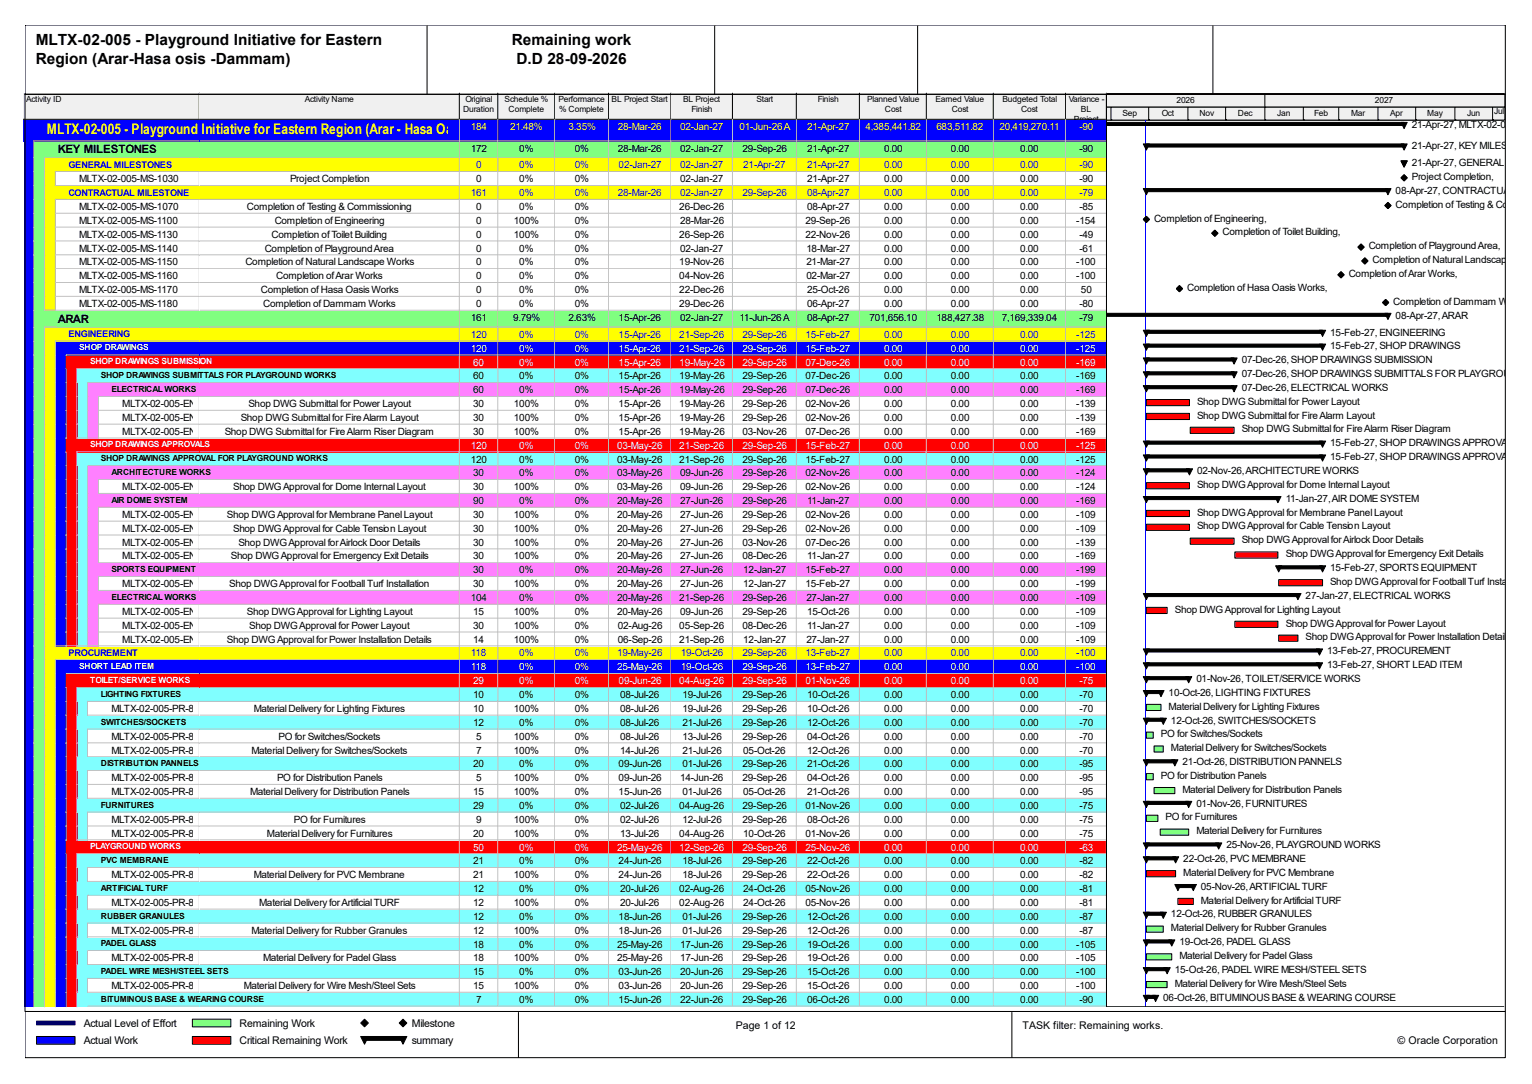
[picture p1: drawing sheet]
<svg xmlns="http://www.w3.org/2000/svg" width="420mm" height="297mm" viewBox="0 0 420 297" stroke-linecap="round" stroke-linejoin="round" font-family="sans-serif">
<defs><g id="words">
<g font-size="4.2">
<text x="9.8" y="12.4">MLTX-02-005 - Playground Initiative for Eastern</text>
<text x="9.8" y="17.7">Region (Arar-Hasa osis -Dammam)</text>
<text x="140.3" y="12.4">Remaining work</text>
<text x="141.6" y="17.7">D.D 28-09-2026</text>
</g>
<text font-size="4" fill="#ff0" x="12.9" y="36.7">MLTX-02-005 - Playground Initiative for Eastern Region (Arar - Hasa Oasis - Dammam) -R Rev03 UPS28.9</text>
<g font-size="3.2">
<text x="15.8" y="42">KEY MILESTONES</text>
<text x="15.8" y="88.4">ARAR</text>
</g>
<g font-size="2.9">
<text x="22.9" y="281.3">Actual Level of Effort</text>
<text x="65.7" y="281.3">Remaining Work</text>
<text x="112.9" y="281.3">Milestone</text>
<text x="201.7" y="281.9">Page 1 of 12</text>
<text x="280.3" y="281.9">TASK filter: Remaining works.</text>
<text x="22.9" y="286.1">Actual Work</text>
<text x="65.7" y="286.1">Critical Remaining Work</text>
<text x="112.9" y="286.1">summary</text>
<text x="383.2" y="286.1">© Oracle Corporation</text>
</g>
<g font-size="2.7" fill="#ff0">
<text x="129.1" y="35.6">184</text>
<text x="139.8" y="35.6">21.48%</text>
<text x="155.9" y="35.6">3.35%</text>
<text x="169.4" y="35.6">28-Mar-26</text>
<text x="186.4" y="35.6">02-Jan-27</text>
<text x="202.7" y="35.6">01-Jun-26 A</text>
<text x="221.3" y="35.6">21-Apr-27</text>
<text x="237.3" y="35.6">4,385,441.82</text>
<text x="256.7" y="35.6">683,511.82</text>
<text x="274" y="35.6">20,419,270.11</text>
<text x="295.9" y="35.6">-90</text>
</g>
<g font-size="2.7">
<text x="387.1" y="35">21-Apr-27, MLTX-02-005 - Pla</text>
<text x="129.1" y="41.5">172</text>
<text x="142.4" y="41.5">0%</text>
<text x="157.6" y="41.5">0%</text>
<text x="169.4" y="41.5">28-Mar-26</text>
<text x="186.4" y="41.5">02-Jan-27</text>
<text x="203.5" y="41.5">29-Sep-26</text>
<text x="221.3" y="41.5">21-Apr-27</text>
<text x="242.4" y="41.5">0.00</text>
<text x="260.7" y="41.5">0.00</text>
<text x="279.7" y="41.5">0.00</text>
<text x="295.9" y="41.5">-90</text>
<text x="387.1" y="40.9">21-Apr-27, KEY MILESTONES</text>
<text x="387.1" y="45.5">21-Apr-27, GENERAL MILEST</text>
<text x="21.7" y="50">MLTX-02-005-MS-1030</text>
<text x="79.5" y="50">Project Completion</text>
<text x="130.6" y="50">0</text>
<text x="142.4" y="50">0%</text>
<text x="157.6" y="50">0%</text>
<text x="186.4" y="50">02-Jan-27</text>
<text x="221.3" y="50">21-Apr-27</text>
<text x="242.4" y="50">0.00</text>
<text x="260.7" y="50">0.00</text>
<text x="279.7" y="50">0.00</text>
<text x="295.9" y="50">-90</text>
<text x="382.6" y="53.1">08-Apr-27, CONTRACTUAL MILE</text>
<text x="387.1" y="49.3">Project Completion,</text>
<text x="21.7" y="57.5">MLTX-02-005-MS-1070</text>
<text x="67.7" y="57.5">Completion of Testing &amp; Commissioning</text>
<text x="130.6" y="57.5">0</text>
<text x="142.4" y="57.5">0%</text>
<text x="157.6" y="57.5">0%</text>
<text x="186.2" y="57.5">26-Dec-26</text>
<text x="221.3" y="57.5">08-Apr-27</text>
<text x="242.4" y="57.5">0.00</text>
<text x="260.7" y="57.5">0.00</text>
<text x="279.7" y="57.5">0.00</text>
<text x="295.9" y="57.5">-85</text>
<text x="382.6" y="56.9">Completion of Testing &amp; Commiss</text>
<text x="21.7" y="61.3">MLTX-02-005-MS-1100</text>
<text x="21.7" y="65.2">MLTX-02-005-MS-1130</text>
<text x="74.5" y="65.2">Completion of Toilet Building</text>
<text x="75.3" y="61.3">Completion of Engineering</text>
<text x="130.6" y="61.3">0</text>
<text x="130.6" y="65.2">0</text>
<text x="140.9" y="61.3">100%</text>
<text x="140.9" y="65.2">100%</text>
<text x="157.6" y="61.3">0%</text>
<text x="157.6" y="65.2">0%</text>
<text x="186.2" y="65.2">26-Sep-26</text>
<text x="186.4" y="61.3">28-Mar-26</text>
<text x="220.9" y="61.3">29-Sep-26</text>
<text x="220.9" y="65.2">22-Nov-26</text>
<text x="242.4" y="61.3">0.00</text>
<text x="242.4" y="65.2">0.00</text>
<text x="260.7" y="61.3">0.00</text>
<text x="260.7" y="65.2">0.00</text>
<text x="279.7" y="61.3">0.00</text>
<text x="279.7" y="65.2">0.00</text>
<text x="295.1" y="61.3">-154</text>
<text x="295.9" y="65.2">-49</text>
<text x="316.4" y="60.7">Completion of Engineering,</text>
<text x="335.2" y="64.5">Completion of Toilet Building,</text>
<text x="21.7" y="68.9">MLTX-02-005-MS-1140</text>
<text x="72.6" y="68.9">Completion of Playground Area</text>
<text x="130.6" y="68.9">0</text>
<text x="142.4" y="68.9">0%</text>
<text x="157.6" y="68.9">0%</text>
<text x="186.4" y="68.9">02-Jan-27</text>
<text x="221.1" y="68.9">18-Mar-27</text>
<text x="242.4" y="68.9">0.00</text>
<text x="260.7" y="68.9">0.00</text>
<text x="279.7" y="68.9">0.00</text>
<text x="295.9" y="68.9">-61</text>
<text x="375.2" y="68.3">Completion of Playground Area,</text>
<text x="21.7" y="72.7">MLTX-02-005-MS-1150</text>
<text x="21.7" y="76.5">MLTX-02-005-MS-1160</text>
<text x="67.3" y="72.7">Completion of Natural Landscape Works</text>
<text x="75.7" y="76.5">Completion of Arar Works</text>
<text x="130.6" y="72.7">0</text>
<text x="130.6" y="76.5">0</text>
<text x="142.4" y="72.7">0%</text>
<text x="142.4" y="76.5">0%</text>
<text x="157.6" y="72.7">0%</text>
<text x="157.6" y="76.5">0%</text>
<text x="186.2" y="72.7">19-Nov-26</text>
<text x="186.2" y="76.5">04-Nov-26</text>
<text x="221.1" y="72.7">21-Mar-27</text>
<text x="221.1" y="76.5">02-Mar-27</text>
<text x="242.4" y="72.7">0.00</text>
<text x="242.4" y="76.5">0.00</text>
<text x="260.7" y="72.7">0.00</text>
<text x="260.7" y="76.5">0.00</text>
<text x="279.7" y="72.7">0.00</text>
<text x="279.7" y="76.5">0.00</text>
<text x="295.1" y="72.7">-100</text>
<text x="295.1" y="76.5">-100</text>
<text x="369.7" y="75.9">Completion of Arar Works,</text>
<text x="376.3" y="72.1">Completion of Natural Landscape Work</text>
<text x="21.7" y="80.3">MLTX-02-005-MS-1170</text>
<text x="71.5" y="80.3">Completion of Hasa Oasis Works</text>
<text x="130.6" y="80.3">0</text>
<text x="142.4" y="80.3">0%</text>
<text x="157.6" y="80.3">0%</text>
<text x="186.2" y="80.3">22-Dec-26</text>
<text x="221.3" y="80.3">25-Oct-26</text>
<text x="242.4" y="80.3">0.00</text>
<text x="260.7" y="80.3">0.00</text>
<text x="279.7" y="80.3">0.00</text>
<text x="296.3" y="80.3">50</text>
<text x="325.5" y="79.7">Completion of Hasa Oasis Works,</text>
<text x="382" y="83.5">Completion of Dammam Works,</text>
<text x="21.7" y="84.1">MLTX-02-005-MS-1180</text>
<text x="72.1" y="84.1">Completion of Dammam Works</text>
<text x="129.1" y="87.9">161</text>
<text x="130.6" y="84.1">0</text>
<text x="140.7" y="87.9">9.79%</text>
<text x="142.4" y="84.1">0%</text>
<text x="155.9" y="87.9">2.63%</text>
<text x="157.6" y="84.1">0%</text>
<text x="169.6" y="87.9">15-Apr-26</text>
<text x="186.2" y="84.1">29-Dec-26</text>
<text x="186.4" y="87.9">02-Jan-27</text>
<text x="202.7" y="87.9">11-Jun-26 A</text>
<text x="221.3" y="84.1">06-Apr-27</text>
<text x="221.3" y="87.9">08-Apr-27</text>
<text x="238.3" y="87.9">701,656.10</text>
<text x="242.4" y="84.1">0.00</text>
<text x="256.7" y="87.9">188,427.38</text>
<text x="260.7" y="84.1">0.00</text>
<text x="274.6" y="87.9">7,169,339.04</text>
<text x="279.7" y="84.1">0.00</text>
<text x="295.9" y="84.1">-80</text>
<text x="295.9" y="87.9">-79</text>
<text x="382.6" y="87.3">08-Apr-27, ARAR</text>
<text x="364.7" y="91.9">15-Feb-27, ENGINEERING</text>
<text x="364.7" y="95.7">15-Feb-27, SHOP DRAWINGS</text>
<text x="340.4" y="99.5">07-Dec-26, SHOP DRAWINGS SUBMISSION</text>
<text x="129.7" y="104">60</text>
<text x="129.7" y="107.7">60</text>
<text x="142.4" y="104">0%</text>
<text x="142.4" y="107.7">0%</text>
<text x="157.6" y="104">0%</text>
<text x="157.6" y="107.7">0%</text>
<text x="169.6" y="104">15-Apr-26</text>
<text x="169.6" y="107.7">15-Apr-26</text>
<text x="186.2" y="104">19-May-26</text>
<text x="186.2" y="107.7">19-May-26</text>
<text x="203.5" y="104">29-Sep-26</text>
<text x="203.5" y="107.7">29-Sep-26</text>
<text x="220.9" y="104">07-Dec-26</text>
<text x="220.9" y="107.7">07-Dec-26</text>
<text x="242.4" y="104">0.00</text>
<text x="242.4" y="107.7">0.00</text>
<text x="260.7" y="104">0.00</text>
<text x="260.7" y="107.7">0.00</text>
<text x="279.7" y="104">0.00</text>
<text x="279.7" y="107.7">0.00</text>
<text x="295.1" y="104">-169</text>
<text x="295.1" y="107.7">-169</text>
<text x="340.4" y="103.3">07-Dec-26, SHOP DRAWINGS SUBMITTALS FOR PLAYGROUND W</text>
<text x="340.4" y="107.1">07-Dec-26, ELECTRICAL WORKS</text>
<text x="33.5" y="111.5">MLTX-02-005-EN-2580</text>
<text x="68.1" y="111.5">Shop DWG Submittal for Power Layout</text>
<text x="129.7" y="111.5">30</text>
<text x="140.9" y="111.5">100%</text>
<text x="157.6" y="111.5">0%</text>
<text x="169.6" y="111.5">15-Apr-26</text>
<text x="186.2" y="111.5">19-May-26</text>
<text x="203.5" y="111.5">29-Sep-26</text>
<text x="220.9" y="111.5">02-Nov-26</text>
<text x="242.4" y="111.5">0.00</text>
<text x="260.7" y="111.5">0.00</text>
<text x="279.7" y="111.5">0.00</text>
<text x="295.1" y="111.5">-139</text>
<text x="328.2" y="110.9">Shop DWG Submittal for Power Layout</text>
<text x="33.5" y="115.4">MLTX-02-005-EN-2610</text>
<text x="33.5" y="119.1">MLTX-02-005-EN-2640 Shop DWG Submittal for Fire Alarm Riser Diagram</text>
<text x="66" y="115.4">Shop DWG Submittal for Fire Alarm Layout</text>
<text x="129.7" y="115.4">30</text>
<text x="129.7" y="119.1">30</text>
<text x="140.9" y="115.4">100%</text>
<text x="140.9" y="119.1">100%</text>
<text x="157.6" y="115.4">0%</text>
<text x="157.6" y="119.1">0%</text>
<text x="169.6" y="115.4">15-Apr-26</text>
<text x="169.6" y="119.1">15-Apr-26</text>
<text x="186.2" y="115.4">19-May-26</text>
<text x="186.2" y="119.1">19-May-26</text>
<text x="203.5" y="115.4">29-Sep-26</text>
<text x="203.5" y="119.1">03-Nov-26</text>
<text x="220.9" y="115.4">02-Nov-26</text>
<text x="220.9" y="119.1">07-Dec-26</text>
<text x="242.4" y="115.4">0.00</text>
<text x="242.4" y="119.1">0.00</text>
<text x="260.7" y="115.4">0.00</text>
<text x="260.7" y="119.1">0.00</text>
<text x="279.7" y="115.4">0.00</text>
<text x="279.7" y="119.1">0.00</text>
<text x="295.1" y="115.4">-139</text>
<text x="295.1" y="119.1">-169</text>
<text x="328.2" y="114.7">Shop DWG Submittal for Fire Alarm Layout</text>
<text x="340.4" y="118.5">Shop DWG Submittal for Fire Alarm Riser Diagram</text>
<text x="364.7" y="122.3">15-Feb-27, SHOP DRAWINGS APPROVALS</text>
<text x="129.1" y="126.7">120</text>
<text x="129.7" y="130.5">30</text>
<text x="142.4" y="126.7">0%</text>
<text x="142.4" y="130.5">0%</text>
<text x="157.6" y="126.7">0%</text>
<text x="157.6" y="130.5">0%</text>
<text x="169.2" y="126.7">03-May-26</text>
<text x="169.2" y="130.5">03-May-26</text>
<text x="186.2" y="126.7">21-Sep-26</text>
<text x="186.4" y="130.5">09-Jun-26</text>
<text x="203.5" y="126.7">29-Sep-26</text>
<text x="203.5" y="130.5">29-Sep-26</text>
<text x="220.9" y="126.7">15-Feb-27</text>
<text x="220.9" y="130.5">02-Nov-26</text>
<text x="242.4" y="126.7">0.00</text>
<text x="242.4" y="130.5">0.00</text>
<text x="260.7" y="126.7">0.00</text>
<text x="260.7" y="130.5">0.00</text>
<text x="279.7" y="126.7">0.00</text>
<text x="279.7" y="130.5">0.00</text>
<text x="295.1" y="126.7">-125</text>
<text x="295.1" y="130.5">-124</text>
<text x="328.2" y="129.9">02-Nov-26, ARCHITECTURE WORKS</text>
<text x="364.7" y="126.1">15-Feb-27, SHOP DRAWINGS APPROVAL FOR</text>
<text x="33.5" y="134.3">MLTX-02-005-EN-3480</text>
<text x="63.9" y="134.3">Shop DWG Approval for Dome Internal Layout</text>
<text x="129.7" y="134.3">30</text>
<text x="140.9" y="134.3">100%</text>
<text x="157.6" y="134.3">0%</text>
<text x="169.2" y="134.3">03-May-26</text>
<text x="186.4" y="134.3">09-Jun-26</text>
<text x="203.5" y="134.3">29-Sep-26</text>
<text x="220.9" y="134.3">02-Nov-26</text>
<text x="242.4" y="134.3">0.00</text>
<text x="260.7" y="134.3">0.00</text>
<text x="279.7" y="134.3">0.00</text>
<text x="295.1" y="134.3">-124</text>
<text x="328.2" y="133.7">Shop DWG Approval for Dome Internal Layout</text>
<text x="352.5" y="137.5">11-Jan-27, AIR DOME SYSTEM</text>
<text x="33.5" y="141.9">MLTX-02-005-EN-3560 Shop DWG Approval for Membrane Panel Layout</text>
<text x="129.7" y="138.1">90</text>
<text x="129.7" y="141.9">30</text>
<text x="140.9" y="141.9">100%</text>
<text x="142.4" y="138.1">0%</text>
<text x="157.6" y="138.1">0%</text>
<text x="157.6" y="141.9">0%</text>
<text x="169.2" y="138.1">20-May-26</text>
<text x="169.2" y="141.9">20-May-26</text>
<text x="186.4" y="138.1">27-Jun-26</text>
<text x="186.4" y="141.9">27-Jun-26</text>
<text x="203.5" y="138.1">29-Sep-26</text>
<text x="203.5" y="141.9">29-Sep-26</text>
<text x="220.9" y="141.9">02-Nov-26</text>
<text x="221.3" y="138.1">11-Jan-27</text>
<text x="242.4" y="138.1">0.00</text>
<text x="242.4" y="141.9">0.00</text>
<text x="260.7" y="138.1">0.00</text>
<text x="260.7" y="141.9">0.00</text>
<text x="279.7" y="138.1">0.00</text>
<text x="279.7" y="141.9">0.00</text>
<text x="295.1" y="138.1">-169</text>
<text x="295.1" y="141.9">-109</text>
<text x="328.2" y="141.3">Shop DWG Approval for Membrane Panel Layout</text>
<text x="33.5" y="145.7">MLTX-02-005-EN-3570</text>
<text x="33.5" y="149.5">MLTX-02-005-EN-3580</text>
<text x="63.9" y="145.7">Shop DWG Approval for Cable Tension Layout</text>
<text x="65.4" y="149.5">Shop DWG Approval for Airlock Door Details</text>
<text x="129.7" y="145.7">30</text>
<text x="129.7" y="149.5">30</text>
<text x="140.9" y="145.7">100%</text>
<text x="140.9" y="149.5">100%</text>
<text x="157.6" y="145.7">0%</text>
<text x="157.6" y="149.5">0%</text>
<text x="169.2" y="145.7">20-May-26</text>
<text x="169.2" y="149.5">20-May-26</text>
<text x="186.4" y="145.7">27-Jun-26</text>
<text x="186.4" y="149.5">27-Jun-26</text>
<text x="203.5" y="145.7">29-Sep-26</text>
<text x="203.5" y="149.5">03-Nov-26</text>
<text x="220.9" y="145.7">02-Nov-26</text>
<text x="220.9" y="149.5">07-Dec-26</text>
<text x="242.4" y="145.7">0.00</text>
<text x="242.4" y="149.5">0.00</text>
<text x="260.7" y="145.7">0.00</text>
<text x="260.7" y="149.5">0.00</text>
<text x="279.7" y="145.7">0.00</text>
<text x="279.7" y="149.5">0.00</text>
<text x="295.1" y="145.7">-109</text>
<text x="295.1" y="149.5">-139</text>
<text x="328.2" y="145.1">Shop DWG Approval for Cable Tension Layout</text>
<text x="340.4" y="148.9">Shop DWG Approval for Airlock Door Details</text>
<text x="33.5" y="153.3">MLTX-02-005-EN-3590</text>
<text x="63.3" y="153.3">Shop DWG Approval for Emergency Exit Details</text>
<text x="129.7" y="153.3">30</text>
<text x="140.9" y="153.3">100%</text>
<text x="157.6" y="153.3">0%</text>
<text x="169.2" y="153.3">20-May-26</text>
<text x="186.4" y="153.3">27-Jun-26</text>
<text x="203.5" y="153.3">08-Dec-26</text>
<text x="221.3" y="153.3">11-Jan-27</text>
<text x="242.4" y="153.3">0.00</text>
<text x="260.7" y="153.3">0.00</text>
<text x="279.7" y="153.3">0.00</text>
<text x="295.1" y="153.3">-169</text>
<text x="352.5" y="152.7">Shop DWG Approval for Emergency Exit Details</text>
<text x="33.5" y="160.9">MLTX-02-005-EN-3610</text>
<text x="62.9" y="160.9">Shop DWG Approval for Football Turf Installation</text>
<text x="129.7" y="157.1">30</text>
<text x="129.7" y="160.9">30</text>
<text x="140.9" y="160.9">100%</text>
<text x="142.4" y="157.1">0%</text>
<text x="157.6" y="157.1">0%</text>
<text x="157.6" y="160.9">0%</text>
<text x="169.2" y="157.1">20-May-26</text>
<text x="169.2" y="160.9">20-May-26</text>
<text x="186.4" y="157.1">27-Jun-26</text>
<text x="186.4" y="160.9">27-Jun-26</text>
<text x="203.8" y="157.1">12-Jan-27</text>
<text x="203.8" y="160.9">12-Jan-27</text>
<text x="220.9" y="157.1">15-Feb-27</text>
<text x="220.9" y="160.9">15-Feb-27</text>
<text x="242.4" y="157.1">0.00</text>
<text x="242.4" y="160.9">0.00</text>
<text x="260.7" y="157.1">0.00</text>
<text x="260.7" y="160.9">0.00</text>
<text x="279.7" y="157.1">0.00</text>
<text x="279.7" y="160.9">0.00</text>
<text x="295.1" y="157.1">-199</text>
<text x="295.1" y="160.9">-199</text>
<text x="364.7" y="156.5">15-Feb-27, SPORTS EQUIPMENT</text>
<text x="364.7" y="160.3">Shop DWG Approval for Football Turf Installation</text>
<text x="129.1" y="164.7">104</text>
<text x="142.4" y="164.7">0%</text>
<text x="157.6" y="164.7">0%</text>
<text x="169.2" y="164.7">20-May-26</text>
<text x="186.2" y="164.7">21-Sep-26</text>
<text x="203.5" y="164.7">29-Sep-26</text>
<text x="221.1" y="164.7">27-Jan-27</text>
<text x="242.4" y="164.7">0.00</text>
<text x="260.7" y="164.7">0.00</text>
<text x="279.7" y="164.7">0.00</text>
<text x="295.1" y="164.7">-109</text>
<text x="322.1" y="167.9">Shop DWG Approval for Lighting Layout</text>
<text x="357.9" y="164.1">27-Jan-27, ELECTRICAL WORKS</text>
<text x="33.5" y="168.5">MLTX-02-005-EN-3680</text>
<text x="33.5" y="172.3">MLTX-02-005-EN-3690</text>
<text x="67.7" y="168.5">Shop DWG Approval for Lighting Layout</text>
<text x="68.3" y="172.3">Shop DWG Approval for Power Layout</text>
<text x="129.7" y="168.5">15</text>
<text x="129.7" y="172.3">30</text>
<text x="140.9" y="168.5">100%</text>
<text x="140.9" y="172.3">100%</text>
<text x="157.6" y="168.5">0%</text>
<text x="157.6" y="172.3">0%</text>
<text x="169.2" y="168.5">20-May-26</text>
<text x="169.4" y="172.3">02-Aug-26</text>
<text x="186.2" y="172.3">05-Sep-26</text>
<text x="186.4" y="168.5">09-Jun-26</text>
<text x="203.5" y="168.5">29-Sep-26</text>
<text x="203.5" y="172.3">08-Dec-26</text>
<text x="221.3" y="168.5">15-Oct-26</text>
<text x="221.3" y="172.3">11-Jan-27</text>
<text x="242.4" y="168.5">0.00</text>
<text x="242.4" y="172.3">0.00</text>
<text x="260.7" y="168.5">0.00</text>
<text x="260.7" y="172.3">0.00</text>
<text x="279.7" y="168.5">0.00</text>
<text x="279.7" y="172.3">0.00</text>
<text x="295.1" y="168.5">-109</text>
<text x="295.1" y="172.3">-109</text>
<text x="352.5" y="171.7">Shop DWG Approval for Power Layout</text>
<text x="33.5" y="176.1">MLTX-02-005-EN-3700 Shop DWG Approval for Power Installation Details</text>
<text x="129.7" y="176.1">14</text>
<text x="140.9" y="176.1">100%</text>
<text x="157.6" y="176.1">0%</text>
<text x="169.4" y="176.1">06-Sep-26</text>
<text x="186.2" y="176.1">21-Sep-26</text>
<text x="203.8" y="176.1">12-Jan-27</text>
<text x="221.1" y="176.1">27-Jan-27</text>
<text x="242.4" y="176.1">0.00</text>
<text x="260.7" y="176.1">0.00</text>
<text x="279.7" y="176.1">0.00</text>
<text x="295.1" y="176.1">-109</text>
<text x="357.9" y="175.5">Shop DWG Approval for Power Installation Details</text>
<text x="363.9" y="179.2">13-Feb-27, PROCUREMENT</text>
<text x="363.9" y="183">13-Feb-27, SHORT LEAD ITEM</text>
<text x="129.7" y="191.3">10</text>
<text x="142.4" y="191.3">0%</text>
<text x="157.6" y="191.3">0%</text>
<text x="170" y="191.3">08-Jul-26</text>
<text x="187.1" y="191.3">19-Jul-26</text>
<text x="203.5" y="191.3">29-Sep-26</text>
<text x="221.3" y="191.3">10-Oct-26</text>
<text x="242.4" y="191.3">0.00</text>
<text x="260.7" y="191.3">0.00</text>
<text x="279.7" y="191.3">0.00</text>
<text x="295.9" y="191.3">-70</text>
<text x="320.4" y="190.6">10-Oct-26, LIGHTING FIXTURES</text>
<text x="328" y="186.9">01-Nov-26, TOILET/SERVICE WORKS</text>
<text x="30.6" y="195.1">MLTX-02-005-PR-8490</text>
<text x="69.6" y="195.1">Material Delivery for Lighting Fixtures</text>
<text x="129.7" y="195.1">10</text>
<text x="140.9" y="195.1">100%</text>
<text x="157.6" y="195.1">0%</text>
<text x="170" y="195.1">08-Jul-26</text>
<text x="187.1" y="195.1">19-Jul-26</text>
<text x="203.5" y="195.1">29-Sep-26</text>
<text x="221.3" y="195.1">10-Oct-26</text>
<text x="242.4" y="195.1">0.00</text>
<text x="260.7" y="195.1">0.00</text>
<text x="279.7" y="195.1">0.00</text>
<text x="295.9" y="195.1">-70</text>
<text x="320.4" y="194.4">Material Delivery for Lighting Fixtures</text>
<text x="30.6" y="202.6">MLTX-02-005-PR-8510</text>
<text x="76.4" y="202.6">PO for Switches/Sockets</text>
<text x="129.7" y="198.9">12</text>
<text x="130.6" y="202.6">5</text>
<text x="140.9" y="202.6">100%</text>
<text x="142.4" y="198.9">0%</text>
<text x="157.6" y="198.9">0%</text>
<text x="157.6" y="202.6">0%</text>
<text x="170" y="198.9">08-Jul-26</text>
<text x="170" y="202.6">08-Jul-26</text>
<text x="187.1" y="198.9">21-Jul-26</text>
<text x="187.1" y="202.6">13-Jul-26</text>
<text x="203.5" y="198.9">29-Sep-26</text>
<text x="203.5" y="202.6">29-Sep-26</text>
<text x="221.3" y="198.9">12-Oct-26</text>
<text x="221.3" y="202.6">04-Oct-26</text>
<text x="242.4" y="198.9">0.00</text>
<text x="242.4" y="202.6">0.00</text>
<text x="260.7" y="198.9">0.00</text>
<text x="260.7" y="202.6">0.00</text>
<text x="279.7" y="198.9">0.00</text>
<text x="279.7" y="202.6">0.00</text>
<text x="295.9" y="198.9">-70</text>
<text x="295.9" y="202.6">-70</text>
<text x="318.3" y="202">PO for Switches/Sockets</text>
<text x="321" y="198.2">12-Oct-26, SWITCHES/SOCKETS</text>
<text x="30.6" y="206.5">MLTX-02-005-PR-8530</text>
<text x="69" y="206.5">Material Delivery for Switches/Sockets</text>
<text x="130.6" y="206.5">7</text>
<text x="140.9" y="206.5">100%</text>
<text x="157.6" y="206.5">0%</text>
<text x="170" y="206.5">14-Jul-26</text>
<text x="187.1" y="206.5">21-Jul-26</text>
<text x="203.8" y="206.5">05-Oct-26</text>
<text x="221.3" y="206.5">12-Oct-26</text>
<text x="242.4" y="206.5">0.00</text>
<text x="260.7" y="206.5">0.00</text>
<text x="279.7" y="206.5">0.00</text>
<text x="295.9" y="206.5">-70</text>
<text x="321" y="205.8">Material Delivery for Switches/Sockets</text>
<text x="324.2" y="209.6">21-Oct-26, DISTRIBUTION PANNELS</text>
<text x="30.6" y="214">MLTX-02-005-PR-8590</text>
<text x="75.9" y="214">PO for Distribution Panels</text>
<text x="129.7" y="210.3">20</text>
<text x="130.6" y="214">5</text>
<text x="140.9" y="214">100%</text>
<text x="142.4" y="210.3">0%</text>
<text x="157.6" y="210.3">0%</text>
<text x="157.6" y="214">0%</text>
<text x="169.6" y="210.3">09-Jun-26</text>
<text x="169.6" y="214">09-Jun-26</text>
<text x="186.4" y="214">14-Jun-26</text>
<text x="187.1" y="210.3">01-Jul-26</text>
<text x="203.5" y="210.3">29-Sep-26</text>
<text x="203.5" y="214">29-Sep-26</text>
<text x="221.3" y="210.3">21-Oct-26</text>
<text x="221.3" y="214">04-Oct-26</text>
<text x="242.4" y="210.3">0.00</text>
<text x="242.4" y="214">0.00</text>
<text x="260.7" y="210.3">0.00</text>
<text x="260.7" y="214">0.00</text>
<text x="279.7" y="210.3">0.00</text>
<text x="279.7" y="214">0.00</text>
<text x="295.9" y="210.3">-95</text>
<text x="295.9" y="214">-95</text>
<text x="318.3" y="213.4">PO for Distribution Panels</text>
<text x="30.6" y="217.8">MLTX-02-005-PR-8610</text>
<text x="68.5" y="217.8">Material Delivery for Distribution Panels</text>
<text x="129.7" y="217.8">15</text>
<text x="129.7" y="221.7">29</text>
<text x="140.9" y="217.8">100%</text>
<text x="142.4" y="221.7">0%</text>
<text x="157.6" y="217.8">0%</text>
<text x="157.6" y="221.7">0%</text>
<text x="169.6" y="217.8">15-Jun-26</text>
<text x="170" y="221.7">02-Jul-26</text>
<text x="186.2" y="221.7">04-Aug-26</text>
<text x="187.1" y="217.8">01-Jul-26</text>
<text x="203.5" y="221.7">29-Sep-26</text>
<text x="203.8" y="217.8">05-Oct-26</text>
<text x="220.9" y="221.7">01-Nov-26</text>
<text x="221.3" y="217.8">21-Oct-26</text>
<text x="242.4" y="217.8">0.00</text>
<text x="242.4" y="221.7">0.00</text>
<text x="260.7" y="217.8">0.00</text>
<text x="260.7" y="221.7">0.00</text>
<text x="279.7" y="217.8">0.00</text>
<text x="279.7" y="221.7">0.00</text>
<text x="295.9" y="217.8">-95</text>
<text x="295.9" y="221.7">-75</text>
<text x="324.2" y="217.2">Material Delivery for Distribution Panels</text>
<text x="328" y="221">01-Nov-26, FURNITURES</text>
<text x="30.6" y="225.4">MLTX-02-005-PR-8150</text>
<text x="80.6" y="225.4">PO for Furnitures</text>
<text x="130.6" y="225.4">9</text>
<text x="140.9" y="225.4">100%</text>
<text x="157.6" y="225.4">0%</text>
<text x="170" y="225.4">02-Jul-26</text>
<text x="187.1" y="225.4">12-Jul-26</text>
<text x="203.5" y="225.4">29-Sep-26</text>
<text x="221.3" y="225.4">08-Oct-26</text>
<text x="242.4" y="225.4">0.00</text>
<text x="260.7" y="225.4">0.00</text>
<text x="279.7" y="225.4">0.00</text>
<text x="295.9" y="225.4">-75</text>
<text x="319.5" y="224.8">PO for Furnitures</text>
<text x="30.6" y="229.2">MLTX-02-005-PR-8170</text>
<text x="73.2" y="229.2">Material Delivery for Furnitures</text>
<text x="129.7" y="229.2">20</text>
<text x="140.9" y="229.2">100%</text>
<text x="157.6" y="229.2">0%</text>
<text x="170" y="229.2">13-Jul-26</text>
<text x="186.2" y="229.2">04-Aug-26</text>
<text x="203.8" y="229.2">10-Oct-26</text>
<text x="220.9" y="229.2">01-Nov-26</text>
<text x="242.4" y="229.2">0.00</text>
<text x="260.7" y="229.2">0.00</text>
<text x="279.7" y="229.2">0.00</text>
<text x="295.9" y="229.2">-75</text>
<text x="328" y="228.6">Material Delivery for Furnitures</text>
<text x="336.2" y="232.4">25-Nov-26, PLAYGROUND WORKS</text>
<text x="129.7" y="236.8">21</text>
<text x="142.4" y="236.8">0%</text>
<text x="157.6" y="236.8">0%</text>
<text x="169.6" y="236.8">24-Jun-26</text>
<text x="187.1" y="236.8">18-Jul-26</text>
<text x="203.5" y="236.8">29-Sep-26</text>
<text x="221.3" y="236.8">22-Oct-26</text>
<text x="242.4" y="236.8">0.00</text>
<text x="260.7" y="236.8">0.00</text>
<text x="279.7" y="236.8">0.00</text>
<text x="295.9" y="236.8">-82</text>
<text x="324.4" y="236.2">22-Oct-26, PVC MEMBRANE</text>
<text x="324.4" y="240">Material Delivery for PVC Membrane</text>
<text x="30.6" y="240.6">MLTX-02-005-PR-8650</text>
<text x="69.6" y="240.6">Material Delivery for PVC Membrane</text>
<text x="129.7" y="240.6">21</text>
<text x="129.7" y="244.4">12</text>
<text x="140.9" y="240.6">100%</text>
<text x="142.4" y="244.4">0%</text>
<text x="157.6" y="240.6">0%</text>
<text x="157.6" y="244.4">0%</text>
<text x="169.6" y="240.6">24-Jun-26</text>
<text x="170" y="244.4">20-Jul-26</text>
<text x="186.2" y="244.4">02-Aug-26</text>
<text x="187.1" y="240.6">18-Jul-26</text>
<text x="203.5" y="240.6">29-Sep-26</text>
<text x="203.8" y="244.4">24-Oct-26</text>
<text x="220.9" y="244.4">05-Nov-26</text>
<text x="221.3" y="240.6">22-Oct-26</text>
<text x="242.4" y="240.6">0.00</text>
<text x="242.4" y="244.4">0.00</text>
<text x="260.7" y="240.6">0.00</text>
<text x="260.7" y="244.4">0.00</text>
<text x="279.7" y="240.6">0.00</text>
<text x="279.7" y="244.4">0.00</text>
<text x="295.9" y="240.6">-82</text>
<text x="295.9" y="244.4">-81</text>
<text x="329.2" y="243.8">05-Nov-26, ARTIFICIAL TURF</text>
<text x="30.6" y="248.2">MLTX-02-005-PR-8850</text>
<text x="71.1" y="248.2">Material Delivery for Artificial TURF</text>
<text x="129.7" y="248.2">12</text>
<text x="140.9" y="248.2">100%</text>
<text x="157.6" y="248.2">0%</text>
<text x="170" y="248.2">20-Jul-26</text>
<text x="186.2" y="248.2">02-Aug-26</text>
<text x="203.8" y="248.2">24-Oct-26</text>
<text x="220.9" y="248.2">05-Nov-26</text>
<text x="242.4" y="248.2">0.00</text>
<text x="260.7" y="248.2">0.00</text>
<text x="279.7" y="248.2">0.00</text>
<text x="295.9" y="248.2">-81</text>
<text x="321" y="251.4">12-Oct-26, RUBBER GRANULES</text>
<text x="329.2" y="247.6">Material Delivery for Artificial TURF</text>
<text x="30.6" y="255.8">MLTX-02-005-PR-8890</text>
<text x="69" y="255.8">Material Delivery for Rubber Granules</text>
<text x="129.7" y="252">12</text>
<text x="129.7" y="255.8">12</text>
<text x="140.9" y="255.8">100%</text>
<text x="142.4" y="252">0%</text>
<text x="157.6" y="252">0%</text>
<text x="157.6" y="255.8">0%</text>
<text x="169.6" y="252">18-Jun-26</text>
<text x="169.6" y="255.8">18-Jun-26</text>
<text x="187.1" y="252">01-Jul-26</text>
<text x="187.1" y="255.8">01-Jul-26</text>
<text x="203.5" y="252">29-Sep-26</text>
<text x="203.5" y="255.8">29-Sep-26</text>
<text x="221.3" y="252">12-Oct-26</text>
<text x="221.3" y="255.8">12-Oct-26</text>
<text x="242.4" y="252">0.00</text>
<text x="242.4" y="255.8">0.00</text>
<text x="260.7" y="252">0.00</text>
<text x="260.7" y="255.8">0.00</text>
<text x="279.7" y="252">0.00</text>
<text x="279.7" y="255.8">0.00</text>
<text x="295.9" y="252">-87</text>
<text x="295.9" y="255.8">-87</text>
<text x="321" y="255.2">Material Delivery for Rubber Granules</text>
<text x="30.6" y="263.4">MLTX-02-005-PR-8930</text>
<text x="72.1" y="263.4">Material Delivery for Padel Glass</text>
<text x="129.7" y="259.6">18</text>
<text x="129.7" y="263.4">18</text>
<text x="140.9" y="263.4">100%</text>
<text x="142.4" y="259.6">0%</text>
<text x="157.6" y="259.6">0%</text>
<text x="157.6" y="263.4">0%</text>
<text x="169.2" y="259.6">25-May-26</text>
<text x="169.2" y="263.4">25-May-26</text>
<text x="186.4" y="259.6">17-Jun-26</text>
<text x="186.4" y="263.4">17-Jun-26</text>
<text x="203.5" y="259.6">29-Sep-26</text>
<text x="203.5" y="263.4">29-Sep-26</text>
<text x="221.3" y="259.6">19-Oct-26</text>
<text x="221.3" y="263.4">19-Oct-26</text>
<text x="242.4" y="259.6">0.00</text>
<text x="242.4" y="263.4">0.00</text>
<text x="260.7" y="259.6">0.00</text>
<text x="260.7" y="263.4">0.00</text>
<text x="279.7" y="259.6">0.00</text>
<text x="279.7" y="263.4">0.00</text>
<text x="295.1" y="259.6">-105</text>
<text x="295.1" y="263.4">-105</text>
<text x="323.3" y="259">19-Oct-26, PADEL GLASS</text>
<text x="323.3" y="262.8">Material Delivery for Padel Glass</text>
<text x="129.7" y="267.2">15</text>
<text x="142.4" y="267.2">0%</text>
<text x="157.6" y="267.2">0%</text>
<text x="169.6" y="267.2">03-Jun-26</text>
<text x="186.4" y="267.2">20-Jun-26</text>
<text x="203.5" y="267.2">29-Sep-26</text>
<text x="221.3" y="267.2">15-Oct-26</text>
<text x="242.4" y="267.2">0.00</text>
<text x="260.7" y="267.2">0.00</text>
<text x="279.7" y="267.2">0.00</text>
<text x="295.1" y="267.2">-100</text>
<text x="322.1" y="266.6">15-Oct-26, PADEL WIRE MESH/STEEL SETS</text>
<text x="30.6" y="271">MLTX-02-005-PR-8970</text>
<text x="66.8" y="271">Material Delivery for Wire Mesh/Steel Sets</text>
<text x="129.7" y="271">15</text>
<text x="130.6" y="274.8">7</text>
<text x="140.9" y="271">100%</text>
<text x="142.4" y="274.8">0%</text>
<text x="157.6" y="271">0%</text>
<text x="157.6" y="274.8">0%</text>
<text x="169.6" y="271">03-Jun-26</text>
<text x="169.6" y="274.8">15-Jun-26</text>
<text x="186.4" y="271">20-Jun-26</text>
<text x="186.4" y="274.8">22-Jun-26</text>
<text x="203.5" y="271">29-Sep-26</text>
<text x="203.5" y="274.8">29-Sep-26</text>
<text x="221.3" y="271">15-Oct-26</text>
<text x="221.3" y="274.8">06-Oct-26</text>
<text x="242.4" y="271">0.00</text>
<text x="242.4" y="274.8">0.00</text>
<text x="260.7" y="271">0.00</text>
<text x="260.7" y="274.8">0.00</text>
<text x="279.7" y="271">0.00</text>
<text x="279.7" y="274.8">0.00</text>
<text x="295.1" y="271">-100</text>
<text x="295.9" y="274.8">-90</text>
<text x="318.9" y="274.2">06-Oct-26, BITUMINOUS BASE &amp; WEARING COURSE</text>
<text x="322.1" y="270.4">Material Delivery for Wire Mesh/Steel Sets</text>
</g>
<g font-size="2.7" fill="#00f">
<text x="130.6" y="46.1">0</text>
<text x="142.4" y="46.1">0%</text>
<text x="157.6" y="46.1">0%</text>
<text x="169.6" y="46.1">02-Jan-27</text>
<text x="186.4" y="46.1">02-Jan-27</text>
<text x="203.8" y="46.1">21-Apr-27</text>
<text x="221.3" y="46.1">21-Apr-27</text>
<text x="242.4" y="46.1">0.00</text>
<text x="260.7" y="46.1">0.00</text>
<text x="279.7" y="46.1">0.00</text>
<text x="295.9" y="46.1">-90</text>
<text x="129.1" y="53.8">161</text>
<text x="142.4" y="53.8">0%</text>
<text x="157.6" y="53.8">0%</text>
<text x="169.4" y="53.8">28-Mar-26</text>
<text x="186.4" y="53.8">02-Jan-27</text>
<text x="203.5" y="53.8">29-Sep-26</text>
<text x="221.3" y="53.8">08-Apr-27</text>
<text x="242.4" y="53.8">0.00</text>
<text x="260.7" y="53.8">0.00</text>
<text x="279.7" y="53.8">0.00</text>
<text x="295.9" y="53.8">-79</text>
<text x="129.1" y="92.5">120</text>
<text x="142.4" y="92.5">0%</text>
<text x="157.6" y="92.5">0%</text>
<text x="169.6" y="92.5">15-Apr-26</text>
<text x="186.2" y="92.5">21-Sep-26</text>
<text x="203.5" y="92.5">29-Sep-26</text>
<text x="220.9" y="92.5">15-Feb-27</text>
<text x="242.4" y="92.5">0.00</text>
<text x="260.7" y="92.5">0.00</text>
<text x="279.7" y="92.5">0.00</text>
<text x="295.1" y="92.5">-125</text>
<text x="129.1" y="179.9">118</text>
<text x="142.4" y="179.9">0%</text>
<text x="157.6" y="179.9">0%</text>
<text x="169.2" y="179.9">19-May-26</text>
<text x="186.6" y="179.9">19-Oct-26</text>
<text x="203.5" y="179.9">29-Sep-26</text>
<text x="220.9" y="179.9">13-Feb-27</text>
<text x="242.4" y="179.9">0.00</text>
<text x="260.7" y="179.9">0.00</text>
<text x="279.7" y="179.9">0.00</text>
<text x="295.1" y="179.9">-100</text>
</g>
<g font-size="2.7" fill="#fff">
<text x="129.1" y="96.4">120</text>
<text x="129.7" y="100.2">60</text>
<text x="142.4" y="96.4">0%</text>
<text x="142.4" y="100.2">0%</text>
<text x="157.6" y="96.4">0%</text>
<text x="157.6" y="100.2">0%</text>
<text x="169.6" y="96.4">15-Apr-26</text>
<text x="169.6" y="100.2">15-Apr-26</text>
<text x="186.2" y="96.4">21-Sep-26</text>
<text x="186.2" y="100.2">19-May-26</text>
<text x="203.5" y="96.4">29-Sep-26</text>
<text x="203.5" y="100.2">29-Sep-26</text>
<text x="220.9" y="96.4">15-Feb-27</text>
<text x="220.9" y="100.2">07-Dec-26</text>
<text x="242.4" y="96.4">0.00</text>
<text x="242.4" y="100.2">0.00</text>
<text x="260.7" y="96.4">0.00</text>
<text x="260.7" y="100.2">0.00</text>
<text x="279.7" y="96.4">0.00</text>
<text x="279.7" y="100.2">0.00</text>
<text x="295.1" y="96.4">-125</text>
<text x="295.1" y="100.2">-169</text>
<text x="129.1" y="122.9">120</text>
<text x="142.4" y="122.9">0%</text>
<text x="157.6" y="122.9">0%</text>
<text x="169.2" y="122.9">03-May-26</text>
<text x="186.2" y="122.9">21-Sep-26</text>
<text x="203.5" y="122.9">29-Sep-26</text>
<text x="220.9" y="122.9">15-Feb-27</text>
<text x="242.4" y="122.9">0.00</text>
<text x="260.7" y="122.9">0.00</text>
<text x="279.7" y="122.9">0.00</text>
<text x="295.1" y="122.9">-125</text>
<text x="129.1" y="183.7">118</text>
<text x="142.4" y="183.7">0%</text>
<text x="157.6" y="183.7">0%</text>
<text x="169.2" y="183.7">25-May-26</text>
<text x="186.6" y="183.7">19-Oct-26</text>
<text x="203.5" y="183.7">29-Sep-26</text>
<text x="220.9" y="183.7">13-Feb-27</text>
<text x="242.4" y="183.7">0.00</text>
<text x="260.7" y="183.7">0.00</text>
<text x="279.7" y="183.7">0.00</text>
<text x="295.1" y="183.7">-100</text>
<text x="129.7" y="187.5">29</text>
<text x="142.4" y="187.5">0%</text>
<text x="157.6" y="187.5">0%</text>
<text x="169.6" y="187.5">09-Jun-26</text>
<text x="186.2" y="187.5">04-Aug-26</text>
<text x="203.5" y="187.5">29-Sep-26</text>
<text x="220.9" y="187.5">01-Nov-26</text>
<text x="242.4" y="187.5">0.00</text>
<text x="260.7" y="187.5">0.00</text>
<text x="279.7" y="187.5">0.00</text>
<text x="295.9" y="187.5">-75</text>
<text x="129.7" y="233">50</text>
<text x="142.4" y="233">0%</text>
<text x="157.6" y="233">0%</text>
<text x="169.2" y="233">25-May-26</text>
<text x="186.2" y="233">12-Sep-26</text>
<text x="203.5" y="233">29-Sep-26</text>
<text x="220.9" y="233">25-Nov-26</text>
<text x="242.4" y="233">0.00</text>
<text x="260.7" y="233">0.00</text>
<text x="279.7" y="233">0.00</text>
<text x="295.9" y="233">-63</text>
</g>
<g font-size="2.5" fill="#00f">
<text x="18.8" y="46">GENERAL MILESTONES</text>
<text x="18.8" y="53.6">CONTRACTUAL MILESTONE</text>
<text x="18.8" y="92.4">ENGINEERING</text>
<text x="18.8" y="179.7">PROCUREMENT</text>
</g>
<g font-size="2.3">
<text x="7.2" y="27.9">Activity ID</text>
<text x="83.5" y="27.9">Activity Name</text>
<text x="127.6" y="27.9">Original</text>
<text x="138.3" y="27.9">Schedule %</text>
<text x="153.1" y="27.9">Performance</text>
<text x="167.7" y="27.9">BL Project Start</text>
<text x="187.3" y="27.9">BL Project</text>
<text x="207.3" y="27.9">Start</text>
<text x="224.2" y="27.9">Finish</text>
<text x="237.7" y="27.9">Planned Value</text>
<text x="256.5" y="27.9">Earned Value</text>
<text x="274.8" y="27.9">Budgeted Total</text>
<text x="293" y="27.9">Variance -</text>
<text x="322.5" y="28.1">2026</text>
<text x="376.9" y="28.1">2027</text>
<text x="127" y="30.6">Duration</text>
<text x="139.4" y="30.6">Complete</text>
<text x="153.3" y="30.6">% Complete</text>
<text x="189.6" y="30.6">Finish</text>
<text x="242.6" y="30.6">Cost</text>
<text x="260.9" y="30.6">Cost</text>
<text x="279.9" y="30.6">Cost</text>
<text x="294.4" y="33.4">Project</text>
<text x="296.3" y="30.6">BL</text>
<text x="307.7" y="31.7">Sep</text>
<text x="318.5" y="31.7">Oct</text>
<text x="328.8" y="31.7">Nov</text>
<text x="339.4" y="31.7">Dec</text>
<text x="350.1" y="31.7">Jan</text>
<text x="360.3" y="31.7">Feb</text>
<text x="370.4" y="31.7">Mar</text>
<text x="381.1" y="31.7">Apr</text>
<text x="391.2" y="31.7">May</text>
<text x="402.2" y="31.7">Jun</text>
<text x="409.6" y="31.3">Jul</text>
<text x="27.6" y="103.6">SHOP DRAWINGS SUBMITTALS FOR PLAYGROUND WORKS</text>
<text x="30.6" y="107.4">ELECTRICAL WORKS</text>
<text x="27.6" y="126.4">SHOP DRAWINGS APPROVAL FOR PLAYGROUND WORKS</text>
<text x="30.6" y="130.2">ARCHITECTURE WORKS</text>
<text x="30.6" y="137.8">AIR DOME SYSTEM</text>
<text x="30.6" y="156.8">SPORTS EQUIPMENT</text>
<text x="30.6" y="164.3">ELECTRICAL WORKS</text>
<text x="27.6" y="190.9">LIGHTING FIXTURES</text>
<text x="27.6" y="198.5">SWITCHES/SOCKETS</text>
<text x="27.6" y="209.9">DISTRIBUTION PANNELS</text>
<text x="27.6" y="221.3">FURNITURES</text>
<text x="27.6" y="236.5">PVC MEMBRANE</text>
<text x="27.6" y="244.1">ARTIFICIAL TURF</text>
<text x="27.6" y="251.7">RUBBER GRANULES</text>
<text x="27.6" y="259.3">PADEL GLASS</text>
<text x="27.6" y="266.9">PADEL WIRE MESH/STEEL SETS</text>
<text x="27.6" y="274.4">BITUMINOUS BASE &amp; WEARING COURSE</text>
</g>
<g font-size="2.3" fill="#fff">
<text x="21.7" y="96">SHOP DRAWINGS</text>
<text x="24.7" y="99.8">SHOP DRAWINGS SUBMISSION</text>
<text x="24.7" y="122.6">SHOP DRAWINGS APPROVALS</text>
<text x="21.7" y="183.3">SHORT LEAD ITEM</text>
<text x="24.7" y="187.2">TOILET/SERVICE WORKS</text>
<text x="24.7" y="232.7">PLAYGROUND WORKS</text>
</g>
</g></defs>
<path d="M6.5 25.5h48.3v7.4h-48.3z" fill="#f0f0f0"/>
<path d="M54.6 25.5v7.2h-48.3" fill="none" stroke="#000" stroke-width=".27"/>
<path d="M54.8 25.5h71.3v7.4h-71.3z" fill="#f0f0f0"/>
<path d="M125.9 25.5v7.2h-71.3" fill="none" stroke="#000" stroke-width=".27"/>
<path d="M126.1 25.5h10.6v7.4h-10.6z" fill="#f0f0f0"/>
<path d="M136.5 25.5v7.2h-10.6" fill="none" stroke="#000" stroke-width=".27"/>
<path d="M136.7 25.5h15.6v7.4h-15.6z" fill="#f0f0f0"/>
<path d="M152.1 25.5v7.2h-15.6" fill="none" stroke="#000" stroke-width=".27"/>
<path d="M152.3 25.5h14.7v7.4h-14.7z" fill="#f0f0f0"/>
<path d="M166.8 25.5v7.2h-14.7" fill="none" stroke="#000" stroke-width=".27"/>
<path d="M167 25.5h17.1v7.4h-17.1z" fill="#f0f0f0"/>
<path d="M183.9 25.5v7.2h-17.1" fill="none" stroke="#000" stroke-width=".27"/>
<path d="M184.1 25.5h16.9v7.4h-16.9z" fill="#f0f0f0"/>
<path d="M200.8 25.5v7.2h-16.9" fill="none" stroke="#000" stroke-width=".27"/>
<path d="M201 25.5h17.5v7.4h-17.5z" fill="#f0f0f0"/>
<path d="M218.3 25.5v7.2h-17.5" fill="none" stroke="#000" stroke-width=".27"/>
<path d="M218.5 25.5h17.3v7.4h-17.3z" fill="#f0f0f0"/>
<path d="M235.6 25.5v7.2h-17.3" fill="none" stroke="#000" stroke-width=".27"/>
<path d="M235.8 25.5h18.4v7.4h-18.4z" fill="#f0f0f0"/>
<path d="M253.9 25.5v7.2h-18.3" fill="none" stroke="#000" stroke-width=".27"/>
<path d="M254.2 25.5h18.3v7.4h-18.3z" fill="#f0f0f0"/>
<path d="M272.3 25.5v7.2h-18.4" fill="none" stroke="#000" stroke-width=".27"/>
<path d="M272.5 25.5h19.9v7.4h-19.9z" fill="#f0f0f0"/>
<path d="M292.1 25.5v7.2h-19.8" fill="none" stroke="#000" stroke-width=".27"/>
<path d="M292.4 25.5h11.1v7.4h-11.1z" fill="#f0f0f0"/>
<path d="M303.3 25.5v7.2h-11.2" fill="none" stroke="#000" stroke-width=".27"/>
<path d="M6.5 32.9h48.3v5.9h-48.3z" fill="#00f"/>
<path d="M9.3 38.6h45.5" fill="none" stroke="#c0c0c0" stroke-width=".27"/>
<g fill="#00f">
<path d="M54.8 32.9h71.3v5.9h-71.3z"/>
<path d="M12.7 33.3h112.8v5.1h-112.8z"/>
</g>
<path d="M125.9 32.7v5.9h-71.1" fill="none" stroke="#c0c0c0" stroke-width=".27"/>
<g fill="#00f">
<path d="M126.1 32.9h10.6v5.9h-10.6z"/>
<path d="M126.5 33.3h9.6v5.1h-9.6z"/>
</g>
<path d="M136.5 32.7v5.9h-10.4" fill="none" stroke="#c0c0c0" stroke-width=".27"/>
<g fill="#00f">
<path d="M136.7 32.9h15.6v5.9h-15.6z"/>
<path d="M137.1 33.3h14.5v5.1h-14.5z"/>
</g>
<path d="M152.1 32.7v5.9h-15.4" fill="none" stroke="#c0c0c0" stroke-width=".27"/>
<g fill="#00f">
<path d="M152.3 32.9h14.7v5.9h-14.7z"/>
<path d="M152.7 33.3h13.7v5.1h-13.7z"/>
</g>
<path d="M166.8 32.7v5.9h-14.5" fill="none" stroke="#c0c0c0" stroke-width=".27"/>
<g fill="#00f">
<path d="M167 32.9h17.1v5.9h-17.1z"/>
<path d="M167.5 33.3h16v5.1h-16z"/>
</g>
<path d="M183.9 32.7v5.9h-16.9" fill="none" stroke="#c0c0c0" stroke-width=".27"/>
<g fill="#00f">
<path d="M184.1 32.9h16.9v5.9h-16.9z"/>
<path d="M184.6 33.3h15.8v5.1h-15.8z"/>
</g>
<path d="M200.8 32.7v5.9h-16.7" fill="none" stroke="#c0c0c0" stroke-width=".27"/>
<g fill="#00f">
<path d="M201 32.9h17.5v5.9h-17.5z"/>
<path d="M201.4 33.3h16.5v5.1h-16.5z"/>
</g>
<path d="M218.3 32.7v5.9h-17.3" fill="none" stroke="#c0c0c0" stroke-width=".27"/>
<g fill="#00f">
<path d="M218.5 32.9h17.3v5.9h-17.3z"/>
<path d="M218.9 33.3h16.3v5.1h-16.3z"/>
</g>
<path d="M235.6 32.7v5.9h-17.1" fill="none" stroke="#c0c0c0" stroke-width=".27"/>
<g fill="#00f">
<path d="M235.8 32.9h18.4v5.9h-18.4z"/>
<path d="M236.2 33.3h17.3v5.1h-17.3z"/>
</g>
<path d="M253.9 32.7v5.9h-18.1" fill="none" stroke="#c0c0c0" stroke-width=".27"/>
<g fill="#00f">
<path d="M254.2 32.9h18.3v5.9h-18.3z"/>
<path d="M254.6 33.3h17.3v5.1h-17.3z"/>
</g>
<path d="M272.3 32.7v5.9h-18.1" fill="none" stroke="#c0c0c0" stroke-width=".27"/>
<g fill="#00f">
<path d="M272.5 32.9h19.9v5.9h-19.9z"/>
<path d="M272.9 33.3h18.8v5.1h-18.8z"/>
</g>
<path d="M292.1 32.7v5.9h-19.6" fill="none" stroke="#c0c0c0" stroke-width=".27"/>
<g fill="#00f">
<path d="M292.4 32.9h11.1v5.9h-11.1z"/>
<path d="M292.8 33.3h10.1v5.1h-10.1z"/>
</g>
<path d="M303.3 32.7v5.9h-11" fill="none" stroke="#c0c0c0" stroke-width=".27"/>
<path d="M6.5 38.8h3v4.6h-3z" fill="#00f"/>
<path d="M9.3 38.6v4.8" fill="none" stroke="#c0c0c0" stroke-width=".27"/>
<path d="M9.5 38.8h45.3v4.6h-45.3z" fill="#80ff80"/>
<path d="M12.2 43.2h42.6" fill="none" stroke="#c0c0c0" stroke-width=".27"/>
<g fill="#80ff80">
<path d="M54.8 38.8h71.3v4.6h-71.3z"/>
<path d="M15.6 39.2h109.9v3.8h-109.9z"/>
</g>
<path d="M125.9 38.6v4.6h-71.1" fill="none" stroke="#c0c0c0" stroke-width=".27"/>
<g fill="#80ff80">
<path d="M126.1 38.8h10.6v4.6h-10.6z"/>
<path d="M126.5 39.2h9.6v3.8h-9.6z"/>
</g>
<path d="M136.5 38.6v4.6h-10.4" fill="none" stroke="#c0c0c0" stroke-width=".27"/>
<g fill="#80ff80">
<path d="M136.7 38.8h15.6v4.6h-15.6z"/>
<path d="M137.1 39.2h14.5v3.8h-14.5z"/>
</g>
<path d="M152.1 38.6v4.6h-15.4" fill="none" stroke="#c0c0c0" stroke-width=".27"/>
<g fill="#80ff80">
<path d="M152.3 38.8h14.7v4.6h-14.7z"/>
<path d="M152.7 39.2h13.7v3.8h-13.7z"/>
</g>
<path d="M166.8 38.6v4.6h-14.5" fill="none" stroke="#c0c0c0" stroke-width=".27"/>
<g fill="#80ff80">
<path d="M167 38.8h17.1v4.6h-17.1z"/>
<path d="M167.5 39.2h16v3.8h-16z"/>
</g>
<path d="M183.9 38.6v4.6h-16.9" fill="none" stroke="#c0c0c0" stroke-width=".27"/>
<g fill="#80ff80">
<path d="M184.1 38.8h16.9v4.6h-16.9z"/>
<path d="M184.6 39.2h15.8v3.8h-15.8z"/>
</g>
<path d="M200.8 38.6v4.6h-16.7" fill="none" stroke="#c0c0c0" stroke-width=".27"/>
<g fill="#80ff80">
<path d="M201 38.8h17.5v4.6h-17.5z"/>
<path d="M201.4 39.2h16.5v3.8h-16.5z"/>
</g>
<path d="M218.3 38.6v4.6h-17.3" fill="none" stroke="#c0c0c0" stroke-width=".27"/>
<g fill="#80ff80">
<path d="M218.5 38.8h17.3v4.6h-17.3z"/>
<path d="M218.9 39.2h16.3v3.8h-16.3z"/>
</g>
<path d="M235.6 38.6v4.6h-17.1" fill="none" stroke="#c0c0c0" stroke-width=".27"/>
<g fill="#80ff80">
<path d="M235.8 38.8h18.4v4.6h-18.4z"/>
<path d="M236.2 39.2h17.3v3.8h-17.3z"/>
</g>
<path d="M253.9 38.6v4.6h-18.1" fill="none" stroke="#c0c0c0" stroke-width=".27"/>
<g fill="#80ff80">
<path d="M254.2 38.8h18.3v4.6h-18.3z"/>
<path d="M254.6 39.2h17.3v3.8h-17.3z"/>
</g>
<path d="M272.3 38.6v4.6h-18.1" fill="none" stroke="#c0c0c0" stroke-width=".27"/>
<g fill="#80ff80">
<path d="M272.5 38.8h19.9v4.6h-19.9z"/>
<path d="M272.9 39.2h18.8v3.8h-18.8z"/>
</g>
<path d="M292.1 38.6v4.6h-19.6" fill="none" stroke="#c0c0c0" stroke-width=".27"/>
<g fill="#80ff80">
<path d="M292.4 38.8h11.1v4.6h-11.1z"/>
<path d="M292.8 39.2h10.1v3.8h-10.1z"/>
</g>
<path d="M303.3 38.6v4.6h-11" fill="none" stroke="#c0c0c0" stroke-width=".27"/>
<path d="M6.5 43.4h3v3.8h-3z" fill="#00f"/>
<path d="M9.3 43.2v4" fill="none" stroke="#c0c0c0" stroke-width=".27"/>
<path d="M9.5 43.4h2.9v3.8h-2.9z" fill="#80ff80"/>
<path d="M12.2 43.2v4" fill="none" stroke="#c0c0c0" stroke-width=".27"/>
<path d="M12.4 43.4h42.4v3.8h-42.4z" fill="#ff0"/>
<path d="M15.2 47h39.6" fill="none" stroke="#c0c0c0" stroke-width=".27"/>
<g fill="#ff0">
<path d="M54.8 43.4h71.3v3.8h-71.3z"/>
<path d="M18.5 43.9h107v2.9h-107z"/>
</g>
<path d="M125.9 43.2v3.8h-71.1" fill="none" stroke="#c0c0c0" stroke-width=".27"/>
<g fill="#ff0">
<path d="M126.1 43.4h10.6v3.8h-10.6z"/>
<path d="M126.5 43.9h9.6v2.9h-9.6z"/>
</g>
<path d="M136.5 43.2v3.8h-10.4" fill="none" stroke="#c0c0c0" stroke-width=".27"/>
<g fill="#ff0">
<path d="M136.7 43.4h15.6v3.8h-15.6z"/>
<path d="M137.1 43.9h14.5v2.9h-14.5z"/>
</g>
<path d="M152.1 43.2v3.8h-15.4" fill="none" stroke="#c0c0c0" stroke-width=".27"/>
<g fill="#ff0">
<path d="M152.3 43.4h14.7v3.8h-14.7z"/>
<path d="M152.7 43.9h13.7v2.9h-13.7z"/>
</g>
<path d="M166.8 43.2v3.8h-14.5" fill="none" stroke="#c0c0c0" stroke-width=".27"/>
<g fill="#ff0">
<path d="M167 43.4h17.1v3.8h-17.1z"/>
<path d="M167.5 43.9h16v2.9h-16z"/>
</g>
<path d="M183.9 43.2v3.8h-16.9" fill="none" stroke="#c0c0c0" stroke-width=".27"/>
<g fill="#ff0">
<path d="M184.1 43.4h16.9v3.8h-16.9z"/>
<path d="M184.6 43.9h15.8v2.9h-15.8z"/>
</g>
<path d="M200.8 43.2v3.8h-16.7" fill="none" stroke="#c0c0c0" stroke-width=".27"/>
<g fill="#ff0">
<path d="M201 43.4h17.5v3.8h-17.5z"/>
<path d="M201.4 43.9h16.5v2.9h-16.5z"/>
</g>
<path d="M218.3 43.2v3.8h-17.3" fill="none" stroke="#c0c0c0" stroke-width=".27"/>
<g fill="#ff0">
<path d="M218.5 43.4h17.3v3.8h-17.3z"/>
<path d="M218.9 43.9h16.3v2.9h-16.3z"/>
</g>
<path d="M235.6 43.2v3.8h-17.1" fill="none" stroke="#c0c0c0" stroke-width=".27"/>
<g fill="#ff0">
<path d="M235.8 43.4h18.4v3.8h-18.4z"/>
<path d="M236.2 43.9h17.3v2.9h-17.3z"/>
</g>
<path d="M253.9 43.2v3.8h-18.1" fill="none" stroke="#c0c0c0" stroke-width=".27"/>
<g fill="#ff0">
<path d="M254.2 43.4h18.3v3.8h-18.3z"/>
<path d="M254.6 43.9h17.3v2.9h-17.3z"/>
</g>
<path d="M272.3 43.2v3.8h-18.1" fill="none" stroke="#c0c0c0" stroke-width=".27"/>
<g fill="#ff0">
<path d="M272.5 43.4h19.9v3.8h-19.9z"/>
<path d="M272.9 43.9h18.8v2.9h-18.8z"/>
</g>
<path d="M292.1 43.2v3.8h-19.6" fill="none" stroke="#c0c0c0" stroke-width=".27"/>
<g fill="#ff0">
<path d="M292.4 43.4h11.1v3.8h-11.1z"/>
<path d="M292.8 43.9h10.1v2.9h-10.1z"/>
</g>
<path d="M303.3 43.2v3.8h-11" fill="none" stroke="#c0c0c0" stroke-width=".27"/>
<path d="M6.5 47.2h3v3.9h-3z" fill="#00f"/>
<path d="M9.3 47v4" fill="none" stroke="#c0c0c0" stroke-width=".27"/>
<path d="M9.5 47.2h2.9v3.9h-2.9z" fill="#80ff80"/>
<path d="M12.2 47v4" fill="none" stroke="#c0c0c0" stroke-width=".27"/>
<path d="M12.4 47.2h3v3.9h-3z" fill="#ff0"/>
<path d="M15.2 47v4" fill="none" stroke="#c0c0c0" stroke-width=".27"/>
<path d="M15.4 47.2h39.4v3.9h-39.4z" fill="#fff"/>
<path d="M15.2 50.8h39.6M54.6 47v4" fill="none" stroke="#c0c0c0" stroke-width=".27"/>
<g fill="#fff">
<path d="M54.8 47.2h71.3v3.9h-71.3z"/>
<path d="M55.2 47.7h70.3v2.9h-70.3z"/>
</g>
<path d="M125.9 47v3.8h-71.1" fill="none" stroke="#c0c0c0" stroke-width=".27"/>
<g fill="#fff">
<path d="M126.1 47.2h10.6v3.9h-10.6z"/>
<path d="M126.5 47.7h9.6v2.9h-9.6z"/>
</g>
<path d="M136.5 47v3.8h-10.4" fill="none" stroke="#c0c0c0" stroke-width=".27"/>
<g fill="#fff">
<path d="M136.7 47.2h15.6v3.9h-15.6z"/>
<path d="M137.1 47.7h14.5v2.9h-14.5z"/>
</g>
<path d="M152.1 47v3.8h-15.4" fill="none" stroke="#c0c0c0" stroke-width=".27"/>
<g fill="#fff">
<path d="M152.3 47.2h14.7v3.9h-14.7z"/>
<path d="M152.7 47.7h13.7v2.9h-13.7z"/>
</g>
<path d="M166.8 47v3.8h-14.5" fill="none" stroke="#c0c0c0" stroke-width=".27"/>
<path d="M167 47.2h17.1v3.9h-17.1z" fill="#fff"/>
<path d="M183.9 47v3.8h-16.9" fill="none" stroke="#c0c0c0" stroke-width=".27"/>
<g fill="#fff">
<path d="M184.1 47.2h16.9v3.9h-16.9z"/>
<path d="M184.6 47.7h15.8v2.9h-15.8z"/>
</g>
<path d="M200.8 47v3.8h-16.7" fill="none" stroke="#c0c0c0" stroke-width=".27"/>
<path d="M201 47.2h17.5v3.9h-17.5z" fill="#fff"/>
<path d="M218.3 47v3.8h-17.3" fill="none" stroke="#c0c0c0" stroke-width=".27"/>
<g fill="#fff">
<path d="M218.5 47.2h17.3v3.9h-17.3z"/>
<path d="M218.9 47.7h16.3v2.9h-16.3z"/>
</g>
<path d="M235.6 47v3.8h-17.1" fill="none" stroke="#c0c0c0" stroke-width=".27"/>
<g fill="#fff">
<path d="M235.8 47.2h18.4v3.9h-18.4z"/>
<path d="M236.2 47.7h17.3v2.9h-17.3z"/>
</g>
<path d="M253.9 47v3.8h-18.1" fill="none" stroke="#c0c0c0" stroke-width=".27"/>
<g fill="#fff">
<path d="M254.2 47.2h18.3v3.9h-18.3z"/>
<path d="M254.6 47.7h17.3v2.9h-17.3z"/>
</g>
<path d="M272.3 47v3.8h-18.1" fill="none" stroke="#c0c0c0" stroke-width=".27"/>
<g fill="#fff">
<path d="M272.5 47.2h19.9v3.9h-19.9z"/>
<path d="M272.9 47.7h18.8v2.9h-18.8z"/>
</g>
<path d="M292.1 47v3.8h-19.6" fill="none" stroke="#c0c0c0" stroke-width=".27"/>
<g fill="#fff">
<path d="M292.4 47.2h11.1v3.9h-11.1z"/>
<path d="M292.8 47.7h10.1v2.9h-10.1z"/>
</g>
<path d="M303.3 47v3.8h-11" fill="none" stroke="#c0c0c0" stroke-width=".27"/>
<path d="M6.5 51.1h3v3.7h-3z" fill="#00f"/>
<path d="M9.3 50.8v4" fill="none" stroke="#c0c0c0" stroke-width=".27"/>
<path d="M9.5 51.1h2.9v3.7h-2.9z" fill="#80ff80"/>
<path d="M12.2 50.8v4" fill="none" stroke="#c0c0c0" stroke-width=".27"/>
<path d="M12.4 51.1h42.4v3.7h-42.4z" fill="#ff0"/>
<path d="M15.2 54.6h39.6" fill="none" stroke="#c0c0c0" stroke-width=".27"/>
<g fill="#ff0">
<path d="M54.8 51.1h71.3v3.7h-71.3z"/>
<path d="M18.5 51.5h107v2.9h-107z"/>
</g>
<path d="M125.9 50.8v3.8h-71.1" fill="none" stroke="#c0c0c0" stroke-width=".27"/>
<g fill="#ff0">
<path d="M126.1 51.1h10.6v3.7h-10.6z"/>
<path d="M126.5 51.5h9.6v2.9h-9.6z"/>
</g>
<path d="M136.5 50.8v3.8h-10.4" fill="none" stroke="#c0c0c0" stroke-width=".27"/>
<g fill="#ff0">
<path d="M136.7 51.1h15.6v3.7h-15.6z"/>
<path d="M137.1 51.5h14.5v2.9h-14.5z"/>
</g>
<path d="M152.1 50.8v3.8h-15.4" fill="none" stroke="#c0c0c0" stroke-width=".27"/>
<g fill="#ff0">
<path d="M152.3 51.1h14.7v3.7h-14.7z"/>
<path d="M152.7 51.5h13.7v2.9h-13.7z"/>
</g>
<path d="M166.8 50.8v3.8h-14.5" fill="none" stroke="#c0c0c0" stroke-width=".27"/>
<g fill="#ff0">
<path d="M167 51.1h17.1v3.7h-17.1z"/>
<path d="M167.5 51.5h16v2.9h-16z"/>
</g>
<path d="M183.9 50.8v3.8h-16.9" fill="none" stroke="#c0c0c0" stroke-width=".27"/>
<g fill="#ff0">
<path d="M184.1 51.1h16.9v3.7h-16.9z"/>
<path d="M184.6 51.5h15.8v2.9h-15.8z"/>
</g>
<path d="M200.8 50.8v3.8h-16.7" fill="none" stroke="#c0c0c0" stroke-width=".27"/>
<g fill="#ff0">
<path d="M201 51.1h17.5v3.7h-17.5z"/>
<path d="M201.4 51.5h16.5v2.9h-16.5z"/>
</g>
<path d="M218.3 50.8v3.8h-17.3" fill="none" stroke="#c0c0c0" stroke-width=".27"/>
<g fill="#ff0">
<path d="M218.5 51.1h17.3v3.7h-17.3z"/>
<path d="M218.9 51.5h16.3v2.9h-16.3z"/>
</g>
<path d="M235.6 50.8v3.8h-17.1" fill="none" stroke="#c0c0c0" stroke-width=".27"/>
<g fill="#ff0">
<path d="M235.8 51.1h18.4v3.7h-18.4z"/>
<path d="M236.2 51.5h17.3v2.9h-17.3z"/>
</g>
<path d="M253.9 50.8v3.8h-18.1" fill="none" stroke="#c0c0c0" stroke-width=".27"/>
<g fill="#ff0">
<path d="M254.2 51.1h18.3v3.7h-18.3z"/>
<path d="M254.6 51.5h17.3v2.9h-17.3z"/>
</g>
<path d="M272.3 50.8v3.8h-18.1" fill="none" stroke="#c0c0c0" stroke-width=".27"/>
<g fill="#ff0">
<path d="M272.5 51.1h19.9v3.7h-19.9z"/>
<path d="M272.9 51.5h18.8v2.9h-18.8z"/>
</g>
<path d="M292.1 50.8v3.8h-19.6" fill="none" stroke="#c0c0c0" stroke-width=".27"/>
<g fill="#ff0">
<path d="M292.4 51.1h11.1v3.7h-11.1z"/>
<path d="M292.8 51.5h10.1v2.9h-10.1z"/>
</g>
<path d="M303.3 50.8v3.8h-11" fill="none" stroke="#c0c0c0" stroke-width=".27"/>
<path d="M6.5 54.8h3v3.8h-3z" fill="#00f"/>
<path d="M9.3 54.6v4" fill="none" stroke="#c0c0c0" stroke-width=".27"/>
<path d="M9.5 54.8h2.9v3.8h-2.9z" fill="#80ff80"/>
<path d="M12.2 54.6v4" fill="none" stroke="#c0c0c0" stroke-width=".27"/>
<path d="M12.4 54.8h3v3.8h-3z" fill="#ff0"/>
<path d="M15.2 54.6v4" fill="none" stroke="#c0c0c0" stroke-width=".27"/>
<path d="M15.4 54.8h39.4v3.8h-39.4z" fill="#fff"/>
<path d="M15.2 58.4h39.6M54.6 54.6v4" fill="none" stroke="#c0c0c0" stroke-width=".27"/>
<g fill="#fff">
<path d="M54.8 54.8h71.3v3.8h-71.3z"/>
<path d="M55.2 55.2h70.3v3h-70.3z"/>
</g>
<path d="M125.9 54.6v3.8h-71.1" fill="none" stroke="#c0c0c0" stroke-width=".27"/>
<g fill="#fff">
<path d="M126.1 54.8h10.6v3.8h-10.6z"/>
<path d="M126.5 55.2h9.6v3h-9.6z"/>
</g>
<path d="M136.5 54.6v3.8h-10.4" fill="none" stroke="#c0c0c0" stroke-width=".27"/>
<g fill="#fff">
<path d="M136.7 54.8h15.6v3.8h-15.6z"/>
<path d="M137.1 55.2h14.5v3h-14.5z"/>
</g>
<path d="M152.1 54.6v3.8h-15.4" fill="none" stroke="#c0c0c0" stroke-width=".27"/>
<g fill="#fff">
<path d="M152.3 54.8h14.7v3.8h-14.7z"/>
<path d="M152.7 55.2h13.7v3h-13.7z"/>
</g>
<path d="M166.8 54.6v3.8h-14.5" fill="none" stroke="#c0c0c0" stroke-width=".27"/>
<path d="M167 54.8h17.1v3.8h-17.1z" fill="#fff"/>
<path d="M183.9 54.6v3.8h-16.9" fill="none" stroke="#c0c0c0" stroke-width=".27"/>
<g fill="#fff">
<path d="M184.1 54.8h16.9v3.8h-16.9z"/>
<path d="M184.6 55.2h15.8v3h-15.8z"/>
</g>
<path d="M200.8 54.6v3.8h-16.7" fill="none" stroke="#c0c0c0" stroke-width=".27"/>
<path d="M201 54.8h17.5v3.8h-17.5z" fill="#fff"/>
<path d="M218.3 54.6v3.8h-17.3" fill="none" stroke="#c0c0c0" stroke-width=".27"/>
<g fill="#fff">
<path d="M218.5 54.8h17.3v3.8h-17.3z"/>
<path d="M218.9 55.2h16.3v3h-16.3z"/>
</g>
<path d="M235.6 54.6v3.8h-17.1" fill="none" stroke="#c0c0c0" stroke-width=".27"/>
<g fill="#fff">
<path d="M235.8 54.8h18.4v3.8h-18.4z"/>
<path d="M236.2 55.2h17.3v3h-17.3z"/>
</g>
<path d="M253.9 54.6v3.8h-18.1" fill="none" stroke="#c0c0c0" stroke-width=".27"/>
<g fill="#fff">
<path d="M254.2 54.8h18.3v3.8h-18.3z"/>
<path d="M254.6 55.2h17.3v3h-17.3z"/>
</g>
<path d="M272.3 54.6v3.8h-18.1" fill="none" stroke="#c0c0c0" stroke-width=".27"/>
<g fill="#fff">
<path d="M272.5 54.8h19.9v3.8h-19.9z"/>
<path d="M272.9 55.2h18.8v3h-18.8z"/>
</g>
<path d="M292.1 54.6v3.8h-19.6" fill="none" stroke="#c0c0c0" stroke-width=".27"/>
<g fill="#fff">
<path d="M292.4 54.8h11.1v3.8h-11.1z"/>
<path d="M292.8 55.2h10.1v3h-10.1z"/>
</g>
<path d="M303.3 54.6v3.8h-11" fill="none" stroke="#c0c0c0" stroke-width=".27"/>
<path d="M6.5 58.6h3v3.8h-3z" fill="#00f"/>
<path d="M9.3 58.4v4" fill="none" stroke="#c0c0c0" stroke-width=".27"/>
<path d="M9.5 58.6h2.9v3.8h-2.9z" fill="#80ff80"/>
<path d="M12.2 58.4v4" fill="none" stroke="#c0c0c0" stroke-width=".27"/>
<path d="M12.4 58.6h3v3.8h-3z" fill="#ff0"/>
<path d="M15.2 58.4v4" fill="none" stroke="#c0c0c0" stroke-width=".27"/>
<path d="M15.4 58.6h39.4v3.8h-39.4z" fill="#fff"/>
<path d="M54.6 58.4v4M15.2 62.2h39.6" fill="none" stroke="#c0c0c0" stroke-width=".27"/>
<g fill="#fff">
<path d="M54.8 58.6h71.3v3.8h-71.3z"/>
<path d="M55.2 59.1h70.3v2.9h-70.3z"/>
</g>
<path d="M125.9 58.4v3.8h-71.1" fill="none" stroke="#c0c0c0" stroke-width=".27"/>
<g fill="#fff">
<path d="M126.1 58.6h10.6v3.8h-10.6z"/>
<path d="M126.5 59.1h9.6v2.9h-9.6z"/>
</g>
<path d="M136.5 58.4v3.8h-10.4" fill="none" stroke="#c0c0c0" stroke-width=".27"/>
<g fill="#fff">
<path d="M136.7 58.6h15.6v3.8h-15.6z"/>
<path d="M137.1 59.1h14.5v2.9h-14.5z"/>
</g>
<path d="M152.1 58.4v3.8h-15.4" fill="none" stroke="#c0c0c0" stroke-width=".27"/>
<g fill="#fff">
<path d="M152.3 58.6h14.7v3.8h-14.7z"/>
<path d="M152.7 59.1h13.7v2.9h-13.7z"/>
</g>
<path d="M166.8 58.4v3.8h-14.5" fill="none" stroke="#c0c0c0" stroke-width=".27"/>
<path d="M167 58.6h17.1v3.8h-17.1z" fill="#fff"/>
<path d="M183.9 58.4v3.8h-16.9" fill="none" stroke="#c0c0c0" stroke-width=".27"/>
<g fill="#fff">
<path d="M184.1 58.6h16.9v3.8h-16.9z"/>
<path d="M184.6 59.1h15.8v2.9h-15.8z"/>
</g>
<path d="M200.8 58.4v3.8h-16.7" fill="none" stroke="#c0c0c0" stroke-width=".27"/>
<path d="M201 58.6h17.5v3.8h-17.5z" fill="#fff"/>
<path d="M218.3 58.4v3.8h-17.3" fill="none" stroke="#c0c0c0" stroke-width=".27"/>
<g fill="#fff">
<path d="M218.5 58.6h17.3v3.8h-17.3z"/>
<path d="M218.9 59.1h16.3v2.9h-16.3z"/>
</g>
<path d="M235.6 58.4v3.8h-17.1" fill="none" stroke="#c0c0c0" stroke-width=".27"/>
<g fill="#fff">
<path d="M235.8 58.6h18.4v3.8h-18.4z"/>
<path d="M236.2 59.1h17.3v2.9h-17.3z"/>
</g>
<path d="M253.9 58.4v3.8h-18.1" fill="none" stroke="#c0c0c0" stroke-width=".27"/>
<g fill="#fff">
<path d="M254.2 58.6h18.3v3.8h-18.3z"/>
<path d="M254.6 59.1h17.3v2.9h-17.3z"/>
</g>
<path d="M272.3 58.4v3.8h-18.1" fill="none" stroke="#c0c0c0" stroke-width=".27"/>
<g fill="#fff">
<path d="M272.5 58.6h19.9v3.8h-19.9z"/>
<path d="M272.9 59.1h18.8v2.9h-18.8z"/>
</g>
<path d="M292.1 58.4v3.8h-19.6" fill="none" stroke="#c0c0c0" stroke-width=".27"/>
<g fill="#fff">
<path d="M292.4 58.6h11.1v3.8h-11.1z"/>
<path d="M292.8 59.1h10.1v2.9h-10.1z"/>
</g>
<path d="M303.3 58.4v3.8h-11" fill="none" stroke="#c0c0c0" stroke-width=".27"/>
<path d="M6.5 62.4h3v3.8h-3z" fill="#00f"/>
<path d="M9.3 62.2v4" fill="none" stroke="#c0c0c0" stroke-width=".27"/>
<path d="M9.5 62.4h2.9v3.8h-2.9z" fill="#80ff80"/>
<path d="M12.2 62.2v4" fill="none" stroke="#c0c0c0" stroke-width=".27"/>
<path d="M12.4 62.4h3v3.8h-3z" fill="#ff0"/>
<path d="M15.2 62.2v4" fill="none" stroke="#c0c0c0" stroke-width=".27"/>
<path d="M15.4 62.4h39.4v3.8h-39.4z" fill="#fff"/>
<path d="M15.2 66h39.6M54.6 62.2v4" fill="none" stroke="#c0c0c0" stroke-width=".27"/>
<g fill="#fff">
<path d="M54.8 62.4h71.3v3.8h-71.3z"/>
<path d="M55.2 62.9h70.3v2.9h-70.3z"/>
</g>
<path d="M125.9 62.2v3.8h-71.1" fill="none" stroke="#c0c0c0" stroke-width=".27"/>
<g fill="#fff">
<path d="M126.1 62.4h10.6v3.8h-10.6z"/>
<path d="M126.5 62.9h9.6v2.9h-9.6z"/>
</g>
<path d="M136.5 62.2v3.8h-10.4" fill="none" stroke="#c0c0c0" stroke-width=".27"/>
<g fill="#fff">
<path d="M136.7 62.4h15.6v3.8h-15.6z"/>
<path d="M137.1 62.9h14.5v2.9h-14.5z"/>
</g>
<path d="M152.1 62.2v3.8h-15.4" fill="none" stroke="#c0c0c0" stroke-width=".27"/>
<g fill="#fff">
<path d="M152.3 62.4h14.7v3.8h-14.7z"/>
<path d="M152.7 62.9h13.7v2.9h-13.7z"/>
</g>
<path d="M166.8 62.2v3.8h-14.5" fill="none" stroke="#c0c0c0" stroke-width=".27"/>
<path d="M167 62.4h17.1v3.8h-17.1z" fill="#fff"/>
<path d="M183.9 62.2v3.8h-16.9" fill="none" stroke="#c0c0c0" stroke-width=".27"/>
<g fill="#fff">
<path d="M184.1 62.4h16.9v3.8h-16.9z"/>
<path d="M184.6 62.9h15.8v2.9h-15.8z"/>
</g>
<path d="M200.8 62.2v3.8h-16.7" fill="none" stroke="#c0c0c0" stroke-width=".27"/>
<path d="M201 62.4h17.5v3.8h-17.5z" fill="#fff"/>
<path d="M218.3 62.2v3.8h-17.3" fill="none" stroke="#c0c0c0" stroke-width=".27"/>
<g fill="#fff">
<path d="M218.5 62.4h17.3v3.8h-17.3z"/>
<path d="M218.9 62.9h16.3v2.9h-16.3z"/>
</g>
<path d="M235.6 62.2v3.8h-17.1" fill="none" stroke="#c0c0c0" stroke-width=".27"/>
<g fill="#fff">
<path d="M235.8 62.4h18.4v3.8h-18.4z"/>
<path d="M236.2 62.9h17.3v2.9h-17.3z"/>
</g>
<path d="M253.9 62.2v3.8h-18.1" fill="none" stroke="#c0c0c0" stroke-width=".27"/>
<g fill="#fff">
<path d="M254.2 62.4h18.3v3.8h-18.3z"/>
<path d="M254.6 62.9h17.3v2.9h-17.3z"/>
</g>
<path d="M272.3 62.2v3.8h-18.1" fill="none" stroke="#c0c0c0" stroke-width=".27"/>
<g fill="#fff">
<path d="M272.5 62.4h19.9v3.8h-19.9z"/>
<path d="M272.9 62.9h18.8v2.9h-18.8z"/>
</g>
<path d="M292.1 62.2v3.8h-19.6" fill="none" stroke="#c0c0c0" stroke-width=".27"/>
<g fill="#fff">
<path d="M292.4 62.4h11.1v3.8h-11.1z"/>
<path d="M292.8 62.9h10.1v2.9h-10.1z"/>
</g>
<path d="M303.3 62.2v3.8h-11" fill="none" stroke="#c0c0c0" stroke-width=".27"/>
<path d="M6.5 66.2h3v3.8h-3z" fill="#00f"/>
<path d="M9.3 66v4" fill="none" stroke="#c0c0c0" stroke-width=".27"/>
<path d="M9.5 66.2h2.9v3.8h-2.9z" fill="#80ff80"/>
<path d="M12.2 66v4" fill="none" stroke="#c0c0c0" stroke-width=".27"/>
<path d="M12.4 66.2h3v3.8h-3z" fill="#ff0"/>
<path d="M15.2 66v4" fill="none" stroke="#c0c0c0" stroke-width=".27"/>
<path d="M15.4 66.2h39.4v3.8h-39.4z" fill="#fff"/>
<path d="M15.2 69.8h39.6M54.6 66v4" fill="none" stroke="#c0c0c0" stroke-width=".27"/>
<g fill="#fff">
<path d="M54.8 66.2h71.3v3.8h-71.3z"/>
<path d="M55.2 66.6h70.3v3h-70.3z"/>
</g>
<path d="M125.9 66v3.8h-71.1" fill="none" stroke="#c0c0c0" stroke-width=".27"/>
<g fill="#fff">
<path d="M126.1 66.2h10.6v3.8h-10.6z"/>
<path d="M126.5 66.6h9.6v3h-9.6z"/>
</g>
<path d="M136.5 66v3.8h-10.4" fill="none" stroke="#c0c0c0" stroke-width=".27"/>
<g fill="#fff">
<path d="M136.7 66.2h15.6v3.8h-15.6z"/>
<path d="M137.1 66.6h14.5v3h-14.5z"/>
</g>
<path d="M152.1 66v3.8h-15.4" fill="none" stroke="#c0c0c0" stroke-width=".27"/>
<g fill="#fff">
<path d="M152.3 66.2h14.7v3.8h-14.7z"/>
<path d="M152.7 66.6h13.7v3h-13.7z"/>
</g>
<path d="M166.8 66v3.8h-14.5" fill="none" stroke="#c0c0c0" stroke-width=".27"/>
<path d="M167 66.2h17.1v3.8h-17.1z" fill="#fff"/>
<path d="M183.9 66v3.8h-16.9" fill="none" stroke="#c0c0c0" stroke-width=".27"/>
<g fill="#fff">
<path d="M184.1 66.2h16.9v3.8h-16.9z"/>
<path d="M184.6 66.6h15.8v3h-15.8z"/>
</g>
<path d="M200.8 66v3.8h-16.7" fill="none" stroke="#c0c0c0" stroke-width=".27"/>
<path d="M201 66.2h17.5v3.8h-17.5z" fill="#fff"/>
<path d="M218.3 66v3.8h-17.3" fill="none" stroke="#c0c0c0" stroke-width=".27"/>
<g fill="#fff">
<path d="M218.5 66.2h17.3v3.8h-17.3z"/>
<path d="M218.9 66.6h16.3v3h-16.3z"/>
</g>
<path d="M235.6 66v3.8h-17.1" fill="none" stroke="#c0c0c0" stroke-width=".27"/>
<g fill="#fff">
<path d="M235.8 66.2h18.4v3.8h-18.4z"/>
<path d="M236.2 66.6h17.3v3h-17.3z"/>
</g>
<path d="M253.9 66v3.8h-18.1" fill="none" stroke="#c0c0c0" stroke-width=".27"/>
<g fill="#fff">
<path d="M254.2 66.2h18.3v3.8h-18.3z"/>
<path d="M254.6 66.6h17.3v3h-17.3z"/>
</g>
<path d="M272.3 66v3.8h-18.1" fill="none" stroke="#c0c0c0" stroke-width=".27"/>
<g fill="#fff">
<path d="M272.5 66.2h19.9v3.8h-19.9z"/>
<path d="M272.9 66.6h18.8v3h-18.8z"/>
</g>
<path d="M292.1 66v3.8h-19.6" fill="none" stroke="#c0c0c0" stroke-width=".27"/>
<g fill="#fff">
<path d="M292.4 66.2h11.1v3.8h-11.1z"/>
<path d="M292.8 66.6h10.1v3h-10.1z"/>
</g>
<path d="M303.3 66v3.8h-11" fill="none" stroke="#c0c0c0" stroke-width=".27"/>
<path d="M6.5 70h3v3.8h-3z" fill="#00f"/>
<path d="M9.3 69.8v4" fill="none" stroke="#c0c0c0" stroke-width=".27"/>
<path d="M9.5 70h2.9v3.8h-2.9z" fill="#80ff80"/>
<path d="M12.2 69.8v4" fill="none" stroke="#c0c0c0" stroke-width=".27"/>
<path d="M12.4 70h3v3.8h-3z" fill="#ff0"/>
<path d="M15.2 69.8v4" fill="none" stroke="#c0c0c0" stroke-width=".27"/>
<path d="M15.4 70h39.4v3.8h-39.4z" fill="#fff"/>
<path d="M15.2 73.6h39.6M54.6 69.8v4" fill="none" stroke="#c0c0c0" stroke-width=".27"/>
<g fill="#fff">
<path d="M54.8 70h71.3v3.8h-71.3z"/>
<path d="M55.2 70.4h70.3v3h-70.3z"/>
</g>
<path d="M125.9 69.8v3.8h-71.1" fill="none" stroke="#c0c0c0" stroke-width=".27"/>
<g fill="#fff">
<path d="M126.1 70h10.6v3.8h-10.6z"/>
<path d="M126.5 70.4h9.6v3h-9.6z"/>
</g>
<path d="M136.5 69.8v3.8h-10.4" fill="none" stroke="#c0c0c0" stroke-width=".27"/>
<g fill="#fff">
<path d="M136.7 70h15.6v3.8h-15.6z"/>
<path d="M137.1 70.4h14.5v3h-14.5z"/>
</g>
<path d="M152.1 69.8v3.8h-15.4" fill="none" stroke="#c0c0c0" stroke-width=".27"/>
<g fill="#fff">
<path d="M152.3 70h14.7v3.8h-14.7z"/>
<path d="M152.7 70.4h13.7v3h-13.7z"/>
</g>
<path d="M166.8 69.8v3.8h-14.5" fill="none" stroke="#c0c0c0" stroke-width=".27"/>
<path d="M167 70h17.1v3.8h-17.1z" fill="#fff"/>
<path d="M183.9 69.8v3.8h-16.9" fill="none" stroke="#c0c0c0" stroke-width=".27"/>
<g fill="#fff">
<path d="M184.1 70h16.9v3.8h-16.9z"/>
<path d="M184.6 70.4h15.8v3h-15.8z"/>
</g>
<path d="M200.8 69.8v3.8h-16.7" fill="none" stroke="#c0c0c0" stroke-width=".27"/>
<path d="M201 70h17.5v3.8h-17.5z" fill="#fff"/>
<path d="M218.3 69.8v3.8h-17.3" fill="none" stroke="#c0c0c0" stroke-width=".27"/>
<g fill="#fff">
<path d="M218.5 70h17.3v3.8h-17.3z"/>
<path d="M218.9 70.4h16.3v3h-16.3z"/>
</g>
<path d="M235.6 69.8v3.8h-17.1" fill="none" stroke="#c0c0c0" stroke-width=".27"/>
<g fill="#fff">
<path d="M235.8 70h18.4v3.8h-18.4z"/>
<path d="M236.2 70.4h17.3v3h-17.3z"/>
</g>
<path d="M253.9 69.8v3.8h-18.1" fill="none" stroke="#c0c0c0" stroke-width=".27"/>
<g fill="#fff">
<path d="M254.2 70h18.3v3.8h-18.3z"/>
<path d="M254.6 70.4h17.3v3h-17.3z"/>
</g>
<path d="M272.3 69.8v3.8h-18.1" fill="none" stroke="#c0c0c0" stroke-width=".27"/>
<g fill="#fff">
<path d="M272.5 70h19.9v3.8h-19.9z"/>
<path d="M272.9 70.4h18.8v3h-18.8z"/>
</g>
<path d="M292.1 69.8v3.8h-19.6" fill="none" stroke="#c0c0c0" stroke-width=".27"/>
<g fill="#fff">
<path d="M292.4 70h11.1v3.8h-11.1z"/>
<path d="M292.8 70.4h10.1v3h-10.1z"/>
</g>
<path d="M303.3 69.8v3.8h-11" fill="none" stroke="#c0c0c0" stroke-width=".27"/>
<path d="M6.5 73.8h3v3.8h-3z" fill="#00f"/>
<path d="M9.3 73.6v4" fill="none" stroke="#c0c0c0" stroke-width=".27"/>
<path d="M9.5 73.8h2.9v3.8h-2.9z" fill="#80ff80"/>
<path d="M12.2 73.6v4" fill="none" stroke="#c0c0c0" stroke-width=".27"/>
<path d="M12.4 73.8h3v3.8h-3z" fill="#ff0"/>
<path d="M15.2 73.6v4" fill="none" stroke="#c0c0c0" stroke-width=".27"/>
<path d="M15.4 73.8h39.4v3.8h-39.4z" fill="#fff"/>
<path d="M15.2 77.4h39.6M54.6 73.6v4" fill="none" stroke="#c0c0c0" stroke-width=".27"/>
<g fill="#fff">
<path d="M54.8 73.8h71.3v3.8h-71.3z"/>
<path d="M55.2 74.3h70.3v2.9h-70.3z"/>
</g>
<path d="M125.9 73.6v3.8h-71.1" fill="none" stroke="#c0c0c0" stroke-width=".27"/>
<g fill="#fff">
<path d="M126.1 73.8h10.6v3.8h-10.6z"/>
<path d="M126.5 74.3h9.6v2.9h-9.6z"/>
</g>
<path d="M136.5 73.6v3.8h-10.4" fill="none" stroke="#c0c0c0" stroke-width=".27"/>
<g fill="#fff">
<path d="M136.7 73.8h15.6v3.8h-15.6z"/>
<path d="M137.1 74.3h14.5v2.9h-14.5z"/>
</g>
<path d="M152.1 73.6v3.8h-15.4" fill="none" stroke="#c0c0c0" stroke-width=".27"/>
<g fill="#fff">
<path d="M152.3 73.8h14.7v3.8h-14.7z"/>
<path d="M152.7 74.3h13.7v2.9h-13.7z"/>
</g>
<path d="M166.8 73.6v3.8h-14.5" fill="none" stroke="#c0c0c0" stroke-width=".27"/>
<path d="M167 73.8h17.1v3.8h-17.1z" fill="#fff"/>
<path d="M183.9 73.6v3.8h-16.9" fill="none" stroke="#c0c0c0" stroke-width=".27"/>
<g fill="#fff">
<path d="M184.1 73.8h16.9v3.8h-16.9z"/>
<path d="M184.6 74.3h15.8v2.9h-15.8z"/>
</g>
<path d="M200.8 73.6v3.8h-16.7" fill="none" stroke="#c0c0c0" stroke-width=".27"/>
<path d="M201 73.8h17.5v3.8h-17.5z" fill="#fff"/>
<path d="M218.3 73.6v3.8h-17.3" fill="none" stroke="#c0c0c0" stroke-width=".27"/>
<g fill="#fff">
<path d="M218.5 73.8h17.3v3.8h-17.3z"/>
<path d="M218.9 74.3h16.3v2.9h-16.3z"/>
</g>
<path d="M235.6 73.6v3.8h-17.1" fill="none" stroke="#c0c0c0" stroke-width=".27"/>
<g fill="#fff">
<path d="M235.8 73.8h18.4v3.8h-18.4z"/>
<path d="M236.2 74.3h17.3v2.9h-17.3z"/>
</g>
<path d="M253.9 73.6v3.8h-18.1" fill="none" stroke="#c0c0c0" stroke-width=".27"/>
<g fill="#fff">
<path d="M254.2 73.8h18.3v3.8h-18.3z"/>
<path d="M254.6 74.3h17.3v2.9h-17.3z"/>
</g>
<path d="M272.3 73.6v3.8h-18.1" fill="none" stroke="#c0c0c0" stroke-width=".27"/>
<g fill="#fff">
<path d="M272.5 73.8h19.9v3.8h-19.9z"/>
<path d="M272.9 74.3h18.8v2.9h-18.8z"/>
</g>
<path d="M292.1 73.6v3.8h-19.6" fill="none" stroke="#c0c0c0" stroke-width=".27"/>
<g fill="#fff">
<path d="M292.4 73.8h11.1v3.8h-11.1z"/>
<path d="M292.8 74.3h10.1v2.9h-10.1z"/>
</g>
<path d="M303.3 73.6v3.8h-11" fill="none" stroke="#c0c0c0" stroke-width=".27"/>
<path d="M6.5 77.6h3v3.8h-3z" fill="#00f"/>
<path d="M9.3 77.4v4" fill="none" stroke="#c0c0c0" stroke-width=".27"/>
<path d="M9.5 77.6h2.9v3.8h-2.9z" fill="#80ff80"/>
<path d="M12.2 77.4v4" fill="none" stroke="#c0c0c0" stroke-width=".27"/>
<path d="M12.4 77.6h3v3.8h-3z" fill="#ff0"/>
<path d="M15.2 77.4v4" fill="none" stroke="#c0c0c0" stroke-width=".27"/>
<path d="M15.4 77.6h39.4v3.8h-39.4z" fill="#fff"/>
<path d="M54.6 77.4v4M15.2 81.2h39.6" fill="none" stroke="#c0c0c0" stroke-width=".27"/>
<g fill="#fff">
<path d="M54.8 77.6h71.3v3.8h-71.3z"/>
<path d="M55.2 78.1h70.3v2.9h-70.3z"/>
</g>
<path d="M125.9 77.4v3.8h-71.1" fill="none" stroke="#c0c0c0" stroke-width=".27"/>
<g fill="#fff">
<path d="M126.1 77.6h10.6v3.8h-10.6z"/>
<path d="M126.5 78.1h9.6v2.9h-9.6z"/>
</g>
<path d="M136.5 77.4v3.8h-10.4" fill="none" stroke="#c0c0c0" stroke-width=".27"/>
<g fill="#fff">
<path d="M136.7 77.6h15.6v3.8h-15.6z"/>
<path d="M137.1 78.1h14.5v2.9h-14.5z"/>
</g>
<path d="M152.1 77.4v3.8h-15.4" fill="none" stroke="#c0c0c0" stroke-width=".27"/>
<g fill="#fff">
<path d="M152.3 77.6h14.7v3.8h-14.7z"/>
<path d="M152.7 78.1h13.7v2.9h-13.7z"/>
</g>
<path d="M166.8 77.4v3.8h-14.5" fill="none" stroke="#c0c0c0" stroke-width=".27"/>
<path d="M167 77.6h17.1v3.8h-17.1z" fill="#fff"/>
<path d="M183.9 77.4v3.8h-16.9" fill="none" stroke="#c0c0c0" stroke-width=".27"/>
<g fill="#fff">
<path d="M184.1 77.6h16.9v3.8h-16.9z"/>
<path d="M184.6 78.1h15.8v2.9h-15.8z"/>
</g>
<path d="M200.8 77.4v3.8h-16.7" fill="none" stroke="#c0c0c0" stroke-width=".27"/>
<path d="M201 77.6h17.5v3.8h-17.5z" fill="#fff"/>
<path d="M218.3 77.4v3.8h-17.3" fill="none" stroke="#c0c0c0" stroke-width=".27"/>
<g fill="#fff">
<path d="M218.5 77.6h17.3v3.8h-17.3z"/>
<path d="M218.9 78.1h16.3v2.9h-16.3z"/>
</g>
<path d="M235.6 77.4v3.8h-17.1" fill="none" stroke="#c0c0c0" stroke-width=".27"/>
<g fill="#fff">
<path d="M235.8 77.6h18.4v3.8h-18.4z"/>
<path d="M236.2 78.1h17.3v2.9h-17.3z"/>
</g>
<path d="M253.9 77.4v3.8h-18.1" fill="none" stroke="#c0c0c0" stroke-width=".27"/>
<g fill="#fff">
<path d="M254.2 77.6h18.3v3.8h-18.3z"/>
<path d="M254.6 78.1h17.3v2.9h-17.3z"/>
</g>
<path d="M272.3 77.4v3.8h-18.1" fill="none" stroke="#c0c0c0" stroke-width=".27"/>
<g fill="#fff">
<path d="M272.5 77.6h19.9v3.8h-19.9z"/>
<path d="M272.9 78.1h18.8v2.9h-18.8z"/>
</g>
<path d="M292.1 77.4v3.8h-19.6" fill="none" stroke="#c0c0c0" stroke-width=".27"/>
<g fill="#fff">
<path d="M292.4 77.6h11.1v3.8h-11.1z"/>
<path d="M292.8 78.1h10.1v2.9h-10.1z"/>
</g>
<path d="M303.3 77.4v3.8h-11" fill="none" stroke="#c0c0c0" stroke-width=".27"/>
<path d="M6.5 81.4h3v3.8h-3z" fill="#00f"/>
<path d="M9.3 81.2v4" fill="none" stroke="#c0c0c0" stroke-width=".27"/>
<path d="M9.5 81.4h2.9v3.8h-2.9z" fill="#80ff80"/>
<path d="M12.2 81.2v4" fill="none" stroke="#c0c0c0" stroke-width=".27"/>
<path d="M12.4 81.4h3v3.8h-3z" fill="#ff0"/>
<path d="M12.2 85h3.2M15.2 81.2v4" fill="none" stroke="#c0c0c0" stroke-width=".27"/>
<path d="M15.4 81.4h39.4v3.8h-39.4z" fill="#fff"/>
<path d="M15.2 85h39.6M54.6 81.2v4" fill="none" stroke="#c0c0c0" stroke-width=".27"/>
<g fill="#fff">
<path d="M54.8 81.4h71.3v3.8h-71.3z"/>
<path d="M55.2 81.8h70.3v3h-70.3z"/>
</g>
<path d="M125.9 81.2v3.8h-71.1" fill="none" stroke="#c0c0c0" stroke-width=".27"/>
<g fill="#fff">
<path d="M126.1 81.4h10.6v3.8h-10.6z"/>
<path d="M126.5 81.8h9.6v3h-9.6z"/>
</g>
<path d="M136.5 81.2v3.8h-10.4" fill="none" stroke="#c0c0c0" stroke-width=".27"/>
<g fill="#fff">
<path d="M136.7 81.4h15.6v3.8h-15.6z"/>
<path d="M137.1 81.8h14.5v3h-14.5z"/>
</g>
<path d="M152.1 81.2v3.8h-15.4" fill="none" stroke="#c0c0c0" stroke-width=".27"/>
<g fill="#fff">
<path d="M152.3 81.4h14.7v3.8h-14.7z"/>
<path d="M152.7 81.8h13.7v3h-13.7z"/>
</g>
<path d="M166.8 81.2v3.8h-14.5" fill="none" stroke="#c0c0c0" stroke-width=".27"/>
<path d="M167 81.4h17.1v3.8h-17.1z" fill="#fff"/>
<path d="M183.9 81.2v3.8h-16.9" fill="none" stroke="#c0c0c0" stroke-width=".27"/>
<g fill="#fff">
<path d="M184.1 81.4h16.9v3.8h-16.9z"/>
<path d="M184.6 81.8h15.8v3h-15.8z"/>
</g>
<path d="M200.8 81.2v3.8h-16.7" fill="none" stroke="#c0c0c0" stroke-width=".27"/>
<path d="M201 81.4h17.5v3.8h-17.5z" fill="#fff"/>
<path d="M218.3 81.2v3.8h-17.3" fill="none" stroke="#c0c0c0" stroke-width=".27"/>
<g fill="#fff">
<path d="M218.5 81.4h17.3v3.8h-17.3z"/>
<path d="M218.9 81.8h16.3v3h-16.3z"/>
</g>
<path d="M235.6 81.2v3.8h-17.1" fill="none" stroke="#c0c0c0" stroke-width=".27"/>
<g fill="#fff">
<path d="M235.8 81.4h18.4v3.8h-18.4z"/>
<path d="M236.2 81.8h17.3v3h-17.3z"/>
</g>
<path d="M253.9 81.2v3.8h-18.1" fill="none" stroke="#c0c0c0" stroke-width=".27"/>
<g fill="#fff">
<path d="M254.2 81.4h18.3v3.8h-18.3z"/>
<path d="M254.6 81.8h17.3v3h-17.3z"/>
</g>
<path d="M272.3 81.2v3.8h-18.1" fill="none" stroke="#c0c0c0" stroke-width=".27"/>
<g fill="#fff">
<path d="M272.5 81.4h19.9v3.8h-19.9z"/>
<path d="M272.9 81.8h18.8v3h-18.8z"/>
</g>
<path d="M292.1 81.2v3.8h-19.6" fill="none" stroke="#c0c0c0" stroke-width=".27"/>
<g fill="#fff">
<path d="M292.4 81.4h11.1v3.8h-11.1z"/>
<path d="M292.8 81.8h10.1v3h-10.1z"/>
</g>
<path d="M303.3 81.2v3.8h-11" fill="none" stroke="#c0c0c0" stroke-width=".27"/>
<path d="M6.5 85.2h3v4.7h-3z" fill="#00f"/>
<path d="M9.3 85v4.9" fill="none" stroke="#c0c0c0" stroke-width=".27"/>
<path d="M9.5 85.2h45.3v4.7h-45.3z" fill="#80ff80"/>
<path d="M12.2 89.6h42.6" fill="none" stroke="#c0c0c0" stroke-width=".27"/>
<g fill="#80ff80">
<path d="M54.8 85.2h71.3v4.7h-71.3z"/>
<path d="M15.6 85.6h109.9v3.9h-109.9z"/>
</g>
<path d="M125.9 85v4.6h-71.1" fill="none" stroke="#c0c0c0" stroke-width=".27"/>
<g fill="#80ff80">
<path d="M126.1 85.2h10.6v4.7h-10.6z"/>
<path d="M126.5 85.6h9.6v3.9h-9.6z"/>
</g>
<path d="M136.5 85v4.6h-10.4" fill="none" stroke="#c0c0c0" stroke-width=".27"/>
<g fill="#80ff80">
<path d="M136.7 85.2h15.6v4.7h-15.6z"/>
<path d="M137.1 85.6h14.5v3.9h-14.5z"/>
</g>
<path d="M152.1 85v4.6h-15.4" fill="none" stroke="#c0c0c0" stroke-width=".27"/>
<g fill="#80ff80">
<path d="M152.3 85.2h14.7v4.7h-14.7z"/>
<path d="M152.7 85.6h13.7v3.9h-13.7z"/>
</g>
<path d="M166.8 85v4.6h-14.5" fill="none" stroke="#c0c0c0" stroke-width=".27"/>
<g fill="#80ff80">
<path d="M167 85.2h17.1v4.7h-17.1z"/>
<path d="M167.5 85.6h16v3.9h-16z"/>
</g>
<path d="M183.9 85v4.6h-16.9" fill="none" stroke="#c0c0c0" stroke-width=".27"/>
<g fill="#80ff80">
<path d="M184.1 85.2h16.9v4.7h-16.9z"/>
<path d="M184.6 85.6h15.8v3.9h-15.8z"/>
</g>
<path d="M200.8 85v4.6h-16.7" fill="none" stroke="#c0c0c0" stroke-width=".27"/>
<g fill="#80ff80">
<path d="M201 85.2h17.5v4.7h-17.5z"/>
<path d="M201.4 85.6h16.5v3.9h-16.5z"/>
</g>
<path d="M218.3 85v4.6h-17.3" fill="none" stroke="#c0c0c0" stroke-width=".27"/>
<g fill="#80ff80">
<path d="M218.5 85.2h17.3v4.7h-17.3z"/>
<path d="M218.9 85.6h16.3v3.9h-16.3z"/>
</g>
<path d="M235.6 85v4.6h-17.1" fill="none" stroke="#c0c0c0" stroke-width=".27"/>
<g fill="#80ff80">
<path d="M235.8 85.2h18.4v4.7h-18.4z"/>
<path d="M236.2 85.6h17.3v3.9h-17.3z"/>
</g>
<path d="M253.9 85v4.6h-18.1" fill="none" stroke="#c0c0c0" stroke-width=".27"/>
<g fill="#80ff80">
<path d="M254.2 85.2h18.3v4.7h-18.3z"/>
<path d="M254.6 85.6h17.3v3.9h-17.3z"/>
</g>
<path d="M272.3 85v4.6h-18.1" fill="none" stroke="#c0c0c0" stroke-width=".27"/>
<g fill="#80ff80">
<path d="M272.5 85.2h19.9v4.7h-19.9z"/>
<path d="M272.9 85.6h18.8v3.9h-18.8z"/>
</g>
<path d="M292.1 85v4.6h-19.6" fill="none" stroke="#c0c0c0" stroke-width=".27"/>
<g fill="#80ff80">
<path d="M292.4 85.2h11.1v4.7h-11.1z"/>
<path d="M292.8 85.6h10.1v3.9h-10.1z"/>
</g>
<path d="M303.3 85v4.6h-11" fill="none" stroke="#c0c0c0" stroke-width=".27"/>
<path d="M6.5 89.9h3v3.7h-3z" fill="#00f"/>
<path d="M9.3 89.6v4" fill="none" stroke="#c0c0c0" stroke-width=".27"/>
<path d="M9.5 89.9h2.9v3.7h-2.9z" fill="#80ff80"/>
<path d="M12.2 89.6v4" fill="none" stroke="#c0c0c0" stroke-width=".27"/>
<path d="M12.4 89.9h42.4v3.7h-42.4z" fill="#ff0"/>
<path d="M15.2 93.4h39.6" fill="none" stroke="#c0c0c0" stroke-width=".27"/>
<g fill="#ff0">
<path d="M54.8 89.9h71.3v3.7h-71.3z"/>
<path d="M18.5 90.3h107v2.9h-107z"/>
</g>
<path d="M125.9 89.6v3.8h-71.1" fill="none" stroke="#c0c0c0" stroke-width=".27"/>
<g fill="#ff0">
<path d="M126.1 89.9h10.6v3.7h-10.6z"/>
<path d="M126.5 90.3h9.6v2.9h-9.6z"/>
</g>
<path d="M136.5 89.6v3.8h-10.4" fill="none" stroke="#c0c0c0" stroke-width=".27"/>
<g fill="#ff0">
<path d="M136.7 89.9h15.6v3.7h-15.6z"/>
<path d="M137.1 90.3h14.5v2.9h-14.5z"/>
</g>
<path d="M152.1 89.6v3.8h-15.4" fill="none" stroke="#c0c0c0" stroke-width=".27"/>
<g fill="#ff0">
<path d="M152.3 89.9h14.7v3.7h-14.7z"/>
<path d="M152.7 90.3h13.7v2.9h-13.7z"/>
</g>
<path d="M166.8 89.6v3.8h-14.5" fill="none" stroke="#c0c0c0" stroke-width=".27"/>
<g fill="#ff0">
<path d="M167 89.9h17.1v3.7h-17.1z"/>
<path d="M167.5 90.3h16v2.9h-16z"/>
</g>
<path d="M183.9 89.6v3.8h-16.9" fill="none" stroke="#c0c0c0" stroke-width=".27"/>
<g fill="#ff0">
<path d="M184.1 89.9h16.9v3.7h-16.9z"/>
<path d="M184.6 90.3h15.8v2.9h-15.8z"/>
</g>
<path d="M200.8 89.6v3.8h-16.7" fill="none" stroke="#c0c0c0" stroke-width=".27"/>
<g fill="#ff0">
<path d="M201 89.9h17.5v3.7h-17.5z"/>
<path d="M201.4 90.3h16.5v2.9h-16.5z"/>
</g>
<path d="M218.3 89.6v3.8h-17.3" fill="none" stroke="#c0c0c0" stroke-width=".27"/>
<g fill="#ff0">
<path d="M218.5 89.9h17.3v3.7h-17.3z"/>
<path d="M218.9 90.3h16.3v2.9h-16.3z"/>
</g>
<path d="M235.6 89.6v3.8h-17.1" fill="none" stroke="#c0c0c0" stroke-width=".27"/>
<g fill="#ff0">
<path d="M235.8 89.9h18.4v3.7h-18.4z"/>
<path d="M236.2 90.3h17.3v2.9h-17.3z"/>
</g>
<path d="M253.9 89.6v3.8h-18.1" fill="none" stroke="#c0c0c0" stroke-width=".27"/>
<g fill="#ff0">
<path d="M254.2 89.9h18.3v3.7h-18.3z"/>
<path d="M254.6 90.3h17.3v2.9h-17.3z"/>
</g>
<path d="M272.3 89.6v3.8h-18.1" fill="none" stroke="#c0c0c0" stroke-width=".27"/>
<g fill="#ff0">
<path d="M272.5 89.9h19.9v3.7h-19.9z"/>
<path d="M272.9 90.3h18.8v2.9h-18.8z"/>
</g>
<path d="M292.1 89.6v3.8h-19.6" fill="none" stroke="#c0c0c0" stroke-width=".27"/>
<g fill="#ff0">
<path d="M292.4 89.9h11.1v3.7h-11.1z"/>
<path d="M292.8 90.3h10.1v2.9h-10.1z"/>
</g>
<path d="M303.3 89.6v3.8h-11" fill="none" stroke="#c0c0c0" stroke-width=".27"/>
<path d="M6.5 93.6h3v3.9h-3z" fill="#00f"/>
<path d="M9.3 93.4v4" fill="none" stroke="#c0c0c0" stroke-width=".27"/>
<path d="M9.5 93.6h2.9v3.9h-2.9z" fill="#80ff80"/>
<path d="M12.2 93.4v4" fill="none" stroke="#c0c0c0" stroke-width=".27"/>
<path d="M12.4 93.6h3v3.9h-3z" fill="#ff0"/>
<path d="M15.2 93.4v4" fill="none" stroke="#c0c0c0" stroke-width=".27"/>
<path d="M15.4 93.6h39.4v3.9h-39.4z" fill="#00f"/>
<path d="M18.1 97.2h36.7" fill="none" stroke="#c0c0c0" stroke-width=".27"/>
<g fill="#00f">
<path d="M54.8 93.6h71.3v3.9h-71.3z"/>
<path d="M21.5 94.1h104v2.9h-104z"/>
</g>
<path d="M125.9 93.4v3.8h-71.1" fill="none" stroke="#c0c0c0" stroke-width=".27"/>
<g fill="#00f">
<path d="M126.1 93.6h10.6v3.9h-10.6z"/>
<path d="M126.5 94.1h9.6v2.9h-9.6z"/>
</g>
<path d="M136.5 93.4v3.8h-10.4" fill="none" stroke="#c0c0c0" stroke-width=".27"/>
<g fill="#00f">
<path d="M136.7 93.6h15.6v3.9h-15.6z"/>
<path d="M137.1 94.1h14.5v2.9h-14.5z"/>
</g>
<path d="M152.1 93.4v3.8h-15.4" fill="none" stroke="#c0c0c0" stroke-width=".27"/>
<g fill="#00f">
<path d="M152.3 93.6h14.7v3.9h-14.7z"/>
<path d="M152.7 94.1h13.7v2.9h-13.7z"/>
</g>
<path d="M166.8 93.4v3.8h-14.5" fill="none" stroke="#c0c0c0" stroke-width=".27"/>
<g fill="#00f">
<path d="M167 93.6h17.1v3.9h-17.1z"/>
<path d="M167.5 94.1h16v2.9h-16z"/>
</g>
<path d="M183.9 93.4v3.8h-16.9" fill="none" stroke="#c0c0c0" stroke-width=".27"/>
<g fill="#00f">
<path d="M184.1 93.6h16.9v3.9h-16.9z"/>
<path d="M184.6 94.1h15.8v2.9h-15.8z"/>
</g>
<path d="M200.8 93.4v3.8h-16.7" fill="none" stroke="#c0c0c0" stroke-width=".27"/>
<g fill="#00f">
<path d="M201 93.6h17.5v3.9h-17.5z"/>
<path d="M201.4 94.1h16.5v2.9h-16.5z"/>
</g>
<path d="M218.3 93.4v3.8h-17.3" fill="none" stroke="#c0c0c0" stroke-width=".27"/>
<g fill="#00f">
<path d="M218.5 93.6h17.3v3.9h-17.3z"/>
<path d="M218.9 94.1h16.3v2.9h-16.3z"/>
</g>
<path d="M235.6 93.4v3.8h-17.1" fill="none" stroke="#c0c0c0" stroke-width=".27"/>
<g fill="#00f">
<path d="M235.8 93.6h18.4v3.9h-18.4z"/>
<path d="M236.2 94.1h17.3v2.9h-17.3z"/>
</g>
<path d="M253.9 93.4v3.8h-18.1" fill="none" stroke="#c0c0c0" stroke-width=".27"/>
<g fill="#00f">
<path d="M254.2 93.6h18.3v3.9h-18.3z"/>
<path d="M254.6 94.1h17.3v2.9h-17.3z"/>
</g>
<path d="M272.3 93.4v3.8h-18.1" fill="none" stroke="#c0c0c0" stroke-width=".27"/>
<g fill="#00f">
<path d="M272.5 93.6h19.9v3.9h-19.9z"/>
<path d="M272.9 94.1h18.8v2.9h-18.8z"/>
</g>
<path d="M292.1 93.4v3.8h-19.6" fill="none" stroke="#c0c0c0" stroke-width=".27"/>
<g fill="#00f">
<path d="M292.4 93.6h11.1v3.9h-11.1z"/>
<path d="M292.8 94.1h10.1v2.9h-10.1z"/>
</g>
<path d="M303.3 93.4v3.8h-11" fill="none" stroke="#c0c0c0" stroke-width=".27"/>
<path d="M6.5 97.5h3v3.8h-3z" fill="#00f"/>
<path d="M9.3 97.2v4" fill="none" stroke="#c0c0c0" stroke-width=".27"/>
<path d="M9.5 97.5h2.9v3.8h-2.9z" fill="#80ff80"/>
<path d="M12.2 97.2v4" fill="none" stroke="#c0c0c0" stroke-width=".27"/>
<path d="M12.4 97.5h3v3.8h-3z" fill="#ff0"/>
<path d="M15.2 97.2v4" fill="none" stroke="#c0c0c0" stroke-width=".27"/>
<path d="M15.4 97.5h2.9v3.8h-2.9z" fill="#00f"/>
<path d="M18.1 97.2v4" fill="none" stroke="#c0c0c0" stroke-width=".27"/>
<path d="M18.3 97.5h36.5v3.8h-36.5z" fill="#f00"/>
<path d="M21.1 101h33.7" fill="none" stroke="#c0c0c0" stroke-width=".27"/>
<g fill="#f00">
<path d="M54.8 97.5h71.3v3.8h-71.3z"/>
<path d="M24.5 97.9h101v2.9h-101z"/>
</g>
<path d="M125.9 97.2v3.8h-71.1" fill="none" stroke="#c0c0c0" stroke-width=".27"/>
<g fill="#f00">
<path d="M126.1 97.5h10.6v3.8h-10.6z"/>
<path d="M126.5 97.9h9.6v2.9h-9.6z"/>
</g>
<path d="M136.5 97.2v3.8h-10.4" fill="none" stroke="#c0c0c0" stroke-width=".27"/>
<g fill="#f00">
<path d="M136.7 97.5h15.6v3.8h-15.6z"/>
<path d="M137.1 97.9h14.5v2.9h-14.5z"/>
</g>
<path d="M152.1 97.2v3.8h-15.4" fill="none" stroke="#c0c0c0" stroke-width=".27"/>
<g fill="#f00">
<path d="M152.3 97.5h14.7v3.8h-14.7z"/>
<path d="M152.7 97.9h13.7v2.9h-13.7z"/>
</g>
<path d="M166.8 97.2v3.8h-14.5" fill="none" stroke="#c0c0c0" stroke-width=".27"/>
<g fill="#f00">
<path d="M167 97.5h17.1v3.8h-17.1z"/>
<path d="M167.5 97.9h16v2.9h-16z"/>
</g>
<path d="M183.9 97.2v3.8h-16.9" fill="none" stroke="#c0c0c0" stroke-width=".27"/>
<g fill="#f00">
<path d="M184.1 97.5h16.9v3.8h-16.9z"/>
<path d="M184.6 97.9h15.8v2.9h-15.8z"/>
</g>
<path d="M200.8 97.2v3.8h-16.7" fill="none" stroke="#c0c0c0" stroke-width=".27"/>
<g fill="#f00">
<path d="M201 97.5h17.5v3.8h-17.5z"/>
<path d="M201.4 97.9h16.5v2.9h-16.5z"/>
</g>
<path d="M218.3 97.2v3.8h-17.3" fill="none" stroke="#c0c0c0" stroke-width=".27"/>
<g fill="#f00">
<path d="M218.5 97.5h17.3v3.8h-17.3z"/>
<path d="M218.9 97.9h16.3v2.9h-16.3z"/>
</g>
<path d="M235.6 97.2v3.8h-17.1" fill="none" stroke="#c0c0c0" stroke-width=".27"/>
<g fill="#f00">
<path d="M235.8 97.5h18.4v3.8h-18.4z"/>
<path d="M236.2 97.9h17.3v2.9h-17.3z"/>
</g>
<path d="M253.9 97.2v3.8h-18.1" fill="none" stroke="#c0c0c0" stroke-width=".27"/>
<g fill="#f00">
<path d="M254.2 97.5h18.3v3.8h-18.3z"/>
<path d="M254.6 97.9h17.3v2.9h-17.3z"/>
</g>
<path d="M272.3 97.2v3.8h-18.1" fill="none" stroke="#c0c0c0" stroke-width=".27"/>
<g fill="#f00">
<path d="M272.5 97.5h19.9v3.8h-19.9z"/>
<path d="M272.9 97.9h18.8v2.9h-18.8z"/>
</g>
<path d="M292.1 97.2v3.8h-19.6" fill="none" stroke="#c0c0c0" stroke-width=".27"/>
<g fill="#f00">
<path d="M292.4 97.5h11.1v3.8h-11.1z"/>
<path d="M292.8 97.9h10.1v2.9h-10.1z"/>
</g>
<path d="M303.3 97.2v3.8h-11" fill="none" stroke="#c0c0c0" stroke-width=".27"/>
<path d="M6.5 101.3h3v3.7h-3z" fill="#00f"/>
<path d="M9.3 101v4" fill="none" stroke="#c0c0c0" stroke-width=".27"/>
<path d="M9.5 101.3h2.9v3.7h-2.9z" fill="#80ff80"/>
<path d="M12.2 101v4" fill="none" stroke="#c0c0c0" stroke-width=".27"/>
<path d="M12.4 101.3h3v3.7h-3z" fill="#ff0"/>
<path d="M15.2 101v4" fill="none" stroke="#c0c0c0" stroke-width=".27"/>
<path d="M15.4 101.3h2.9v3.7h-2.9z" fill="#00f"/>
<path d="M18.1 101v4" fill="none" stroke="#c0c0c0" stroke-width=".27"/>
<path d="M18.3 101.3h3v3.7h-3z" fill="#f00"/>
<path d="M21.1 101v4" fill="none" stroke="#c0c0c0" stroke-width=".27"/>
<path d="M21.3 101.3h33.5v3.7h-33.5z" fill="#80ffff"/>
<path d="M24 104.8h30.8" fill="none" stroke="#c0c0c0" stroke-width=".27"/>
<g fill="#80ffff">
<path d="M54.8 101.3h71.3v3.7h-71.3z"/>
<path d="M27.4 101.7h98.1v2.9h-98.1z"/>
</g>
<path d="M125.9 101v3.8h-71.1" fill="none" stroke="#c0c0c0" stroke-width=".27"/>
<g fill="#80ffff">
<path d="M126.1 101.3h10.6v3.7h-10.6z"/>
<path d="M126.5 101.7h9.6v2.9h-9.6z"/>
</g>
<path d="M136.5 101v3.8h-10.4" fill="none" stroke="#c0c0c0" stroke-width=".27"/>
<g fill="#80ffff">
<path d="M136.7 101.3h15.6v3.7h-15.6z"/>
<path d="M137.1 101.7h14.5v2.9h-14.5z"/>
</g>
<path d="M152.1 101v3.8h-15.4" fill="none" stroke="#c0c0c0" stroke-width=".27"/>
<g fill="#80ffff">
<path d="M152.3 101.3h14.7v3.7h-14.7z"/>
<path d="M152.7 101.7h13.7v2.9h-13.7z"/>
</g>
<path d="M166.8 101v3.8h-14.5" fill="none" stroke="#c0c0c0" stroke-width=".27"/>
<g fill="#80ffff">
<path d="M167 101.3h17.1v3.7h-17.1z"/>
<path d="M167.5 101.7h16v2.9h-16z"/>
</g>
<path d="M183.9 101v3.8h-16.9" fill="none" stroke="#c0c0c0" stroke-width=".27"/>
<g fill="#80ffff">
<path d="M184.1 101.3h16.9v3.7h-16.9z"/>
<path d="M184.6 101.7h15.8v2.9h-15.8z"/>
</g>
<path d="M200.8 101v3.8h-16.7" fill="none" stroke="#c0c0c0" stroke-width=".27"/>
<g fill="#80ffff">
<path d="M201 101.3h17.5v3.7h-17.5z"/>
<path d="M201.4 101.7h16.5v2.9h-16.5z"/>
</g>
<path d="M218.3 101v3.8h-17.3" fill="none" stroke="#c0c0c0" stroke-width=".27"/>
<g fill="#80ffff">
<path d="M218.5 101.3h17.3v3.7h-17.3z"/>
<path d="M218.9 101.7h16.3v2.9h-16.3z"/>
</g>
<path d="M235.6 101v3.8h-17.1" fill="none" stroke="#c0c0c0" stroke-width=".27"/>
<g fill="#80ffff">
<path d="M235.8 101.3h18.4v3.7h-18.4z"/>
<path d="M236.2 101.7h17.3v2.9h-17.3z"/>
</g>
<path d="M253.9 101v3.8h-18.1" fill="none" stroke="#c0c0c0" stroke-width=".27"/>
<g fill="#80ffff">
<path d="M254.2 101.3h18.3v3.7h-18.3z"/>
<path d="M254.6 101.7h17.3v2.9h-17.3z"/>
</g>
<path d="M272.3 101v3.8h-18.1" fill="none" stroke="#c0c0c0" stroke-width=".27"/>
<g fill="#80ffff">
<path d="M272.5 101.3h19.9v3.7h-19.9z"/>
<path d="M272.9 101.7h18.8v2.9h-18.8z"/>
</g>
<path d="M292.1 101v3.8h-19.6" fill="none" stroke="#c0c0c0" stroke-width=".27"/>
<g fill="#80ffff">
<path d="M292.4 101.3h11.1v3.7h-11.1z"/>
<path d="M292.8 101.7h10.1v2.9h-10.1z"/>
</g>
<path d="M303.3 101v3.8h-11" fill="none" stroke="#c0c0c0" stroke-width=".27"/>
<path d="M6.5 105h3v3.8h-3z" fill="#00f"/>
<path d="M9.3 104.8v4" fill="none" stroke="#c0c0c0" stroke-width=".27"/>
<path d="M9.5 105h2.9v3.8h-2.9z" fill="#80ff80"/>
<path d="M12.2 104.8v4" fill="none" stroke="#c0c0c0" stroke-width=".27"/>
<path d="M12.4 105h3v3.8h-3z" fill="#ff0"/>
<path d="M15.2 104.8v4" fill="none" stroke="#c0c0c0" stroke-width=".27"/>
<path d="M15.4 105h2.9v3.8h-2.9z" fill="#00f"/>
<path d="M18.1 104.8v4" fill="none" stroke="#c0c0c0" stroke-width=".27"/>
<path d="M18.3 105h3v3.8h-3z" fill="#f00"/>
<path d="M21.1 104.8v4" fill="none" stroke="#c0c0c0" stroke-width=".27"/>
<path d="M21.3 105h3v3.8h-3z" fill="#80ffff"/>
<path d="M24 104.8v4" fill="none" stroke="#c0c0c0" stroke-width=".27"/>
<path d="M24.3 105h30.5v3.8h-30.5z" fill="#ff80ff"/>
<path d="M27 108.6h27.8" fill="none" stroke="#c0c0c0" stroke-width=".27"/>
<g fill="#ff80ff">
<path d="M54.8 105h71.3v3.8h-71.3z"/>
<path d="M30.4 105.5h95.1v2.9h-95.1z"/>
</g>
<path d="M125.9 104.8v3.8h-71.1" fill="none" stroke="#c0c0c0" stroke-width=".27"/>
<g fill="#ff80ff">
<path d="M126.1 105h10.6v3.8h-10.6z"/>
<path d="M126.5 105.5h9.6v2.9h-9.6z"/>
</g>
<path d="M136.5 104.8v3.8h-10.4" fill="none" stroke="#c0c0c0" stroke-width=".27"/>
<g fill="#ff80ff">
<path d="M136.7 105h15.6v3.8h-15.6z"/>
<path d="M137.1 105.5h14.5v2.9h-14.5z"/>
</g>
<path d="M152.1 104.8v3.8h-15.4" fill="none" stroke="#c0c0c0" stroke-width=".27"/>
<g fill="#ff80ff">
<path d="M152.3 105h14.7v3.8h-14.7z"/>
<path d="M152.7 105.5h13.7v2.9h-13.7z"/>
</g>
<path d="M166.8 104.8v3.8h-14.5" fill="none" stroke="#c0c0c0" stroke-width=".27"/>
<g fill="#ff80ff">
<path d="M167 105h17.1v3.8h-17.1z"/>
<path d="M167.5 105.5h16v2.9h-16z"/>
</g>
<path d="M183.9 104.8v3.8h-16.9" fill="none" stroke="#c0c0c0" stroke-width=".27"/>
<g fill="#ff80ff">
<path d="M184.1 105h16.9v3.8h-16.9z"/>
<path d="M184.6 105.5h15.8v2.9h-15.8z"/>
</g>
<path d="M200.8 104.8v3.8h-16.7" fill="none" stroke="#c0c0c0" stroke-width=".27"/>
<g fill="#ff80ff">
<path d="M201 105h17.5v3.8h-17.5z"/>
<path d="M201.4 105.5h16.5v2.9h-16.5z"/>
</g>
<path d="M218.3 104.8v3.8h-17.3" fill="none" stroke="#c0c0c0" stroke-width=".27"/>
<g fill="#ff80ff">
<path d="M218.5 105h17.3v3.8h-17.3z"/>
<path d="M218.9 105.5h16.3v2.9h-16.3z"/>
</g>
<path d="M235.6 104.8v3.8h-17.1" fill="none" stroke="#c0c0c0" stroke-width=".27"/>
<g fill="#ff80ff">
<path d="M235.8 105h18.4v3.8h-18.4z"/>
<path d="M236.2 105.5h17.3v2.9h-17.3z"/>
</g>
<path d="M253.9 104.8v3.8h-18.1" fill="none" stroke="#c0c0c0" stroke-width=".27"/>
<g fill="#ff80ff">
<path d="M254.2 105h18.3v3.8h-18.3z"/>
<path d="M254.6 105.5h17.3v2.9h-17.3z"/>
</g>
<path d="M272.3 104.8v3.8h-18.1" fill="none" stroke="#c0c0c0" stroke-width=".27"/>
<g fill="#ff80ff">
<path d="M272.5 105h19.9v3.8h-19.9z"/>
<path d="M272.9 105.5h18.8v2.9h-18.8z"/>
</g>
<path d="M292.1 104.8v3.8h-19.6" fill="none" stroke="#c0c0c0" stroke-width=".27"/>
<g fill="#ff80ff">
<path d="M292.4 105h11.1v3.8h-11.1z"/>
<path d="M292.8 105.5h10.1v2.9h-10.1z"/>
</g>
<path d="M303.3 104.8v3.8h-11" fill="none" stroke="#c0c0c0" stroke-width=".27"/>
<path d="M6.5 108.8h3v3.8h-3z" fill="#00f"/>
<path d="M9.3 108.6v4" fill="none" stroke="#c0c0c0" stroke-width=".27"/>
<path d="M9.5 108.8h2.9v3.8h-2.9z" fill="#80ff80"/>
<path d="M12.2 108.6v4" fill="none" stroke="#c0c0c0" stroke-width=".27"/>
<path d="M12.4 108.8h3v3.8h-3z" fill="#ff0"/>
<path d="M15.2 108.6v4" fill="none" stroke="#c0c0c0" stroke-width=".27"/>
<path d="M15.4 108.8h2.9v3.8h-2.9z" fill="#00f"/>
<path d="M18.1 108.6v4" fill="none" stroke="#c0c0c0" stroke-width=".27"/>
<path d="M18.3 108.8h3v3.8h-3z" fill="#f00"/>
<path d="M21.1 108.6v4" fill="none" stroke="#c0c0c0" stroke-width=".27"/>
<path d="M21.3 108.8h3v3.8h-3z" fill="#80ffff"/>
<path d="M24 108.6v4" fill="none" stroke="#c0c0c0" stroke-width=".27"/>
<path d="M24.3 108.8h2.9v3.8h-2.9z" fill="#ff80ff"/>
<path d="M27 108.6v4" fill="none" stroke="#c0c0c0" stroke-width=".27"/>
<path d="M27.2 108.8h27.6v3.8h-27.6z" fill="#fff"/>
<path d="M27 112.4h27.8M54.6 108.6v4" fill="none" stroke="#c0c0c0" stroke-width=".27"/>
<g fill="#fff">
<path d="M54.8 108.8h71.3v3.8h-71.3z"/>
<path d="M55.2 109.3h70.3v2.9h-70.3z"/>
</g>
<path d="M125.9 108.6v3.8h-71.1" fill="none" stroke="#c0c0c0" stroke-width=".27"/>
<g fill="#fff">
<path d="M126.1 108.8h10.6v3.8h-10.6z"/>
<path d="M126.5 109.3h9.6v2.9h-9.6z"/>
</g>
<path d="M136.5 108.6v3.8h-10.4" fill="none" stroke="#c0c0c0" stroke-width=".27"/>
<g fill="#fff">
<path d="M136.7 108.8h15.6v3.8h-15.6z"/>
<path d="M137.1 109.3h14.5v2.9h-14.5z"/>
</g>
<path d="M152.1 108.6v3.8h-15.4" fill="none" stroke="#c0c0c0" stroke-width=".27"/>
<g fill="#fff">
<path d="M152.3 108.8h14.7v3.8h-14.7z"/>
<path d="M152.7 109.3h13.7v2.9h-13.7z"/>
</g>
<path d="M166.8 108.6v3.8h-14.5" fill="none" stroke="#c0c0c0" stroke-width=".27"/>
<g fill="#fff">
<path d="M167 108.8h17.1v3.8h-17.1z"/>
<path d="M167.5 109.3h16v2.9h-16z"/>
</g>
<path d="M183.9 108.6v3.8h-16.9" fill="none" stroke="#c0c0c0" stroke-width=".27"/>
<g fill="#fff">
<path d="M184.1 108.8h16.9v3.8h-16.9z"/>
<path d="M184.6 109.3h15.8v2.9h-15.8z"/>
</g>
<path d="M200.8 108.6v3.8h-16.7" fill="none" stroke="#c0c0c0" stroke-width=".27"/>
<g fill="#fff">
<path d="M201 108.8h17.5v3.8h-17.5z"/>
<path d="M201.4 109.3h16.5v2.9h-16.5z"/>
</g>
<path d="M218.3 108.6v3.8h-17.3" fill="none" stroke="#c0c0c0" stroke-width=".27"/>
<g fill="#fff">
<path d="M218.5 108.8h17.3v3.8h-17.3z"/>
<path d="M218.9 109.3h16.3v2.9h-16.3z"/>
</g>
<path d="M235.6 108.6v3.8h-17.1" fill="none" stroke="#c0c0c0" stroke-width=".27"/>
<g fill="#fff">
<path d="M235.8 108.8h18.4v3.8h-18.4z"/>
<path d="M236.2 109.3h17.3v2.9h-17.3z"/>
</g>
<path d="M253.9 108.6v3.8h-18.1" fill="none" stroke="#c0c0c0" stroke-width=".27"/>
<g fill="#fff">
<path d="M254.2 108.8h18.3v3.8h-18.3z"/>
<path d="M254.6 109.3h17.3v2.9h-17.3z"/>
</g>
<path d="M272.3 108.6v3.8h-18.1" fill="none" stroke="#c0c0c0" stroke-width=".27"/>
<g fill="#fff">
<path d="M272.5 108.8h19.9v3.8h-19.9z"/>
<path d="M272.9 109.3h18.8v2.9h-18.8z"/>
</g>
<path d="M292.1 108.6v3.8h-19.6" fill="none" stroke="#c0c0c0" stroke-width=".27"/>
<g fill="#fff">
<path d="M292.4 108.8h11.1v3.8h-11.1z"/>
<path d="M292.8 109.3h10.1v2.9h-10.1z"/>
</g>
<path d="M303.3 108.6v3.8h-11" fill="none" stroke="#c0c0c0" stroke-width=".27"/>
<path d="M6.5 112.6h3v3.8h-3z" fill="#00f"/>
<path d="M9.3 112.4v4" fill="none" stroke="#c0c0c0" stroke-width=".27"/>
<path d="M9.5 112.6h2.9v3.8h-2.9z" fill="#80ff80"/>
<path d="M12.2 112.4v4" fill="none" stroke="#c0c0c0" stroke-width=".27"/>
<path d="M12.4 112.6h3v3.8h-3z" fill="#ff0"/>
<path d="M15.2 112.4v4" fill="none" stroke="#c0c0c0" stroke-width=".27"/>
<path d="M15.4 112.6h2.9v3.8h-2.9z" fill="#00f"/>
<path d="M18.1 112.4v4" fill="none" stroke="#c0c0c0" stroke-width=".27"/>
<path d="M18.3 112.6h3v3.8h-3z" fill="#f00"/>
<path d="M21.1 112.4v4" fill="none" stroke="#c0c0c0" stroke-width=".27"/>
<path d="M21.3 112.6h3v3.8h-3z" fill="#80ffff"/>
<path d="M24 112.4v4" fill="none" stroke="#c0c0c0" stroke-width=".27"/>
<path d="M24.3 112.6h2.9v3.8h-2.9z" fill="#ff80ff"/>
<path d="M27 112.4v4" fill="none" stroke="#c0c0c0" stroke-width=".27"/>
<path d="M27.2 112.6h27.6v3.8h-27.6z" fill="#fff"/>
<path d="M27 116.2h27.8M54.6 112.4v4" fill="none" stroke="#c0c0c0" stroke-width=".27"/>
<g fill="#fff">
<path d="M54.8 112.6h71.3v3.8h-71.3z"/>
<path d="M55.2 113.1h70.3v2.9h-70.3z"/>
</g>
<path d="M125.9 112.4v3.8h-71.1" fill="none" stroke="#c0c0c0" stroke-width=".27"/>
<g fill="#fff">
<path d="M126.1 112.6h10.6v3.8h-10.6z"/>
<path d="M126.5 113.1h9.6v2.9h-9.6z"/>
</g>
<path d="M136.5 112.4v3.8h-10.4" fill="none" stroke="#c0c0c0" stroke-width=".27"/>
<g fill="#fff">
<path d="M136.7 112.6h15.6v3.8h-15.6z"/>
<path d="M137.1 113.1h14.5v2.9h-14.5z"/>
</g>
<path d="M152.1 112.4v3.8h-15.4" fill="none" stroke="#c0c0c0" stroke-width=".27"/>
<g fill="#fff">
<path d="M152.3 112.6h14.7v3.8h-14.7z"/>
<path d="M152.7 113.1h13.7v2.9h-13.7z"/>
</g>
<path d="M166.8 112.4v3.8h-14.5" fill="none" stroke="#c0c0c0" stroke-width=".27"/>
<g fill="#fff">
<path d="M167 112.6h17.1v3.8h-17.1z"/>
<path d="M167.5 113.1h16v2.9h-16z"/>
</g>
<path d="M183.9 112.4v3.8h-16.9" fill="none" stroke="#c0c0c0" stroke-width=".27"/>
<g fill="#fff">
<path d="M184.1 112.6h16.9v3.8h-16.9z"/>
<path d="M184.6 113.1h15.8v2.9h-15.8z"/>
</g>
<path d="M200.8 112.4v3.8h-16.7" fill="none" stroke="#c0c0c0" stroke-width=".27"/>
<g fill="#fff">
<path d="M201 112.6h17.5v3.8h-17.5z"/>
<path d="M201.4 113.1h16.5v2.9h-16.5z"/>
</g>
<path d="M218.3 112.4v3.8h-17.3" fill="none" stroke="#c0c0c0" stroke-width=".27"/>
<g fill="#fff">
<path d="M218.5 112.6h17.3v3.8h-17.3z"/>
<path d="M218.9 113.1h16.3v2.9h-16.3z"/>
</g>
<path d="M235.6 112.4v3.8h-17.1" fill="none" stroke="#c0c0c0" stroke-width=".27"/>
<g fill="#fff">
<path d="M235.8 112.6h18.4v3.8h-18.4z"/>
<path d="M236.2 113.1h17.3v2.9h-17.3z"/>
</g>
<path d="M253.9 112.4v3.8h-18.1" fill="none" stroke="#c0c0c0" stroke-width=".27"/>
<g fill="#fff">
<path d="M254.2 112.6h18.3v3.8h-18.3z"/>
<path d="M254.6 113.1h17.3v2.9h-17.3z"/>
</g>
<path d="M272.3 112.4v3.8h-18.1" fill="none" stroke="#c0c0c0" stroke-width=".27"/>
<g fill="#fff">
<path d="M272.5 112.6h19.9v3.8h-19.9z"/>
<path d="M272.9 113.1h18.8v2.9h-18.8z"/>
</g>
<path d="M292.1 112.4v3.8h-19.6" fill="none" stroke="#c0c0c0" stroke-width=".27"/>
<g fill="#fff">
<path d="M292.4 112.6h11.1v3.8h-11.1z"/>
<path d="M292.8 113.1h10.1v2.9h-10.1z"/>
</g>
<path d="M303.3 112.4v3.8h-11" fill="none" stroke="#c0c0c0" stroke-width=".27"/>
<path d="M6.5 116.4h3v3.8h-3z" fill="#00f"/>
<path d="M9.3 116.2v4" fill="none" stroke="#c0c0c0" stroke-width=".27"/>
<path d="M9.5 116.4h2.9v3.8h-2.9z" fill="#80ff80"/>
<path d="M12.2 116.2v4" fill="none" stroke="#c0c0c0" stroke-width=".27"/>
<path d="M12.4 116.4h3v3.8h-3z" fill="#ff0"/>
<path d="M15.2 116.2v4" fill="none" stroke="#c0c0c0" stroke-width=".27"/>
<path d="M15.4 116.4h2.9v3.8h-2.9z" fill="#00f"/>
<path d="M18.1 116.2v4" fill="none" stroke="#c0c0c0" stroke-width=".27"/>
<path d="M18.3 116.4h3v3.8h-3z" fill="#f00"/>
<path d="M21.1 116.2v4" fill="none" stroke="#c0c0c0" stroke-width=".27"/>
<path d="M21.3 116.4h3v3.8h-3z" fill="#80ffff"/>
<path d="M24 116.2v4M21.1 120h3.2" fill="none" stroke="#c0c0c0" stroke-width=".27"/>
<path d="M24.3 116.4h2.9v3.8h-2.9z" fill="#ff80ff"/>
<path d="M27 116.2v4M24 120h3.2" fill="none" stroke="#c0c0c0" stroke-width=".27"/>
<path d="M27.2 116.4h27.6v3.8h-27.6z" fill="#fff"/>
<path d="M54.6 116.2v4M27 120h27.8" fill="none" stroke="#c0c0c0" stroke-width=".27"/>
<g fill="#fff">
<path d="M54.8 116.4h71.3v3.8h-71.3z"/>
<path d="M55.2 116.8h70.3v3h-70.3z"/>
</g>
<path d="M125.9 116.2v3.8h-71.1" fill="none" stroke="#c0c0c0" stroke-width=".27"/>
<g fill="#fff">
<path d="M126.1 116.4h10.6v3.8h-10.6z"/>
<path d="M126.5 116.8h9.6v3h-9.6z"/>
</g>
<path d="M136.5 116.2v3.8h-10.4" fill="none" stroke="#c0c0c0" stroke-width=".27"/>
<g fill="#fff">
<path d="M136.7 116.4h15.6v3.8h-15.6z"/>
<path d="M137.1 116.8h14.5v3h-14.5z"/>
</g>
<path d="M152.1 116.2v3.8h-15.4" fill="none" stroke="#c0c0c0" stroke-width=".27"/>
<g fill="#fff">
<path d="M152.3 116.4h14.7v3.8h-14.7z"/>
<path d="M152.7 116.8h13.7v3h-13.7z"/>
</g>
<path d="M166.8 116.2v3.8h-14.5" fill="none" stroke="#c0c0c0" stroke-width=".27"/>
<g fill="#fff">
<path d="M167 116.4h17.1v3.8h-17.1z"/>
<path d="M167.5 116.8h16v3h-16z"/>
</g>
<path d="M183.9 116.2v3.8h-16.9" fill="none" stroke="#c0c0c0" stroke-width=".27"/>
<g fill="#fff">
<path d="M184.1 116.4h16.9v3.8h-16.9z"/>
<path d="M184.6 116.8h15.8v3h-15.8z"/>
</g>
<path d="M200.8 116.2v3.8h-16.7" fill="none" stroke="#c0c0c0" stroke-width=".27"/>
<g fill="#fff">
<path d="M201 116.4h17.5v3.8h-17.5z"/>
<path d="M201.4 116.8h16.5v3h-16.5z"/>
</g>
<path d="M218.3 116.2v3.8h-17.3" fill="none" stroke="#c0c0c0" stroke-width=".27"/>
<g fill="#fff">
<path d="M218.5 116.4h17.3v3.8h-17.3z"/>
<path d="M218.9 116.8h16.3v3h-16.3z"/>
</g>
<path d="M235.6 116.2v3.8h-17.1" fill="none" stroke="#c0c0c0" stroke-width=".27"/>
<g fill="#fff">
<path d="M235.8 116.4h18.4v3.8h-18.4z"/>
<path d="M236.2 116.8h17.3v3h-17.3z"/>
</g>
<path d="M253.9 116.2v3.8h-18.1" fill="none" stroke="#c0c0c0" stroke-width=".27"/>
<g fill="#fff">
<path d="M254.2 116.4h18.3v3.8h-18.3z"/>
<path d="M254.6 116.8h17.3v3h-17.3z"/>
</g>
<path d="M272.3 116.2v3.8h-18.1" fill="none" stroke="#c0c0c0" stroke-width=".27"/>
<g fill="#fff">
<path d="M272.5 116.4h19.9v3.8h-19.9z"/>
<path d="M272.9 116.8h18.8v3h-18.8z"/>
</g>
<path d="M292.1 116.2v3.8h-19.6" fill="none" stroke="#c0c0c0" stroke-width=".27"/>
<g fill="#fff">
<path d="M292.4 116.4h11.1v3.8h-11.1z"/>
<path d="M292.8 116.8h10.1v3h-10.1z"/>
</g>
<path d="M303.3 116.2v3.8h-11" fill="none" stroke="#c0c0c0" stroke-width=".27"/>
<path d="M6.5 120.2h3v3.8h-3z" fill="#00f"/>
<path d="M9.3 120v4" fill="none" stroke="#c0c0c0" stroke-width=".27"/>
<path d="M9.5 120.2h2.9v3.8h-2.9z" fill="#80ff80"/>
<path d="M12.2 120v4" fill="none" stroke="#c0c0c0" stroke-width=".27"/>
<path d="M12.4 120.2h3v3.8h-3z" fill="#ff0"/>
<path d="M15.2 120v4" fill="none" stroke="#c0c0c0" stroke-width=".27"/>
<path d="M15.4 120.2h2.9v3.8h-2.9z" fill="#00f"/>
<path d="M18.1 120v4" fill="none" stroke="#c0c0c0" stroke-width=".27"/>
<path d="M18.3 120.2h36.5v3.8h-36.5z" fill="#f00"/>
<path d="M21.1 123.8h33.7" fill="none" stroke="#c0c0c0" stroke-width=".27"/>
<g fill="#f00">
<path d="M54.8 120.2h71.3v3.8h-71.3z"/>
<path d="M24.5 120.6h101v3h-101z"/>
</g>
<path d="M125.9 120v3.8h-71.1" fill="none" stroke="#c0c0c0" stroke-width=".27"/>
<g fill="#f00">
<path d="M126.1 120.2h10.6v3.8h-10.6z"/>
<path d="M126.5 120.6h9.6v3h-9.6z"/>
</g>
<path d="M136.5 120v3.8h-10.4" fill="none" stroke="#c0c0c0" stroke-width=".27"/>
<g fill="#f00">
<path d="M136.7 120.2h15.6v3.8h-15.6z"/>
<path d="M137.1 120.6h14.5v3h-14.5z"/>
</g>
<path d="M152.1 120v3.8h-15.4" fill="none" stroke="#c0c0c0" stroke-width=".27"/>
<g fill="#f00">
<path d="M152.3 120.2h14.7v3.8h-14.7z"/>
<path d="M152.7 120.6h13.7v3h-13.7z"/>
</g>
<path d="M166.8 120v3.8h-14.5" fill="none" stroke="#c0c0c0" stroke-width=".27"/>
<g fill="#f00">
<path d="M167 120.2h17.1v3.8h-17.1z"/>
<path d="M167.5 120.6h16v3h-16z"/>
</g>
<path d="M183.9 120v3.8h-16.9" fill="none" stroke="#c0c0c0" stroke-width=".27"/>
<g fill="#f00">
<path d="M184.1 120.2h16.9v3.8h-16.9z"/>
<path d="M184.6 120.6h15.8v3h-15.8z"/>
</g>
<path d="M200.8 120v3.8h-16.7" fill="none" stroke="#c0c0c0" stroke-width=".27"/>
<g fill="#f00">
<path d="M201 120.2h17.5v3.8h-17.5z"/>
<path d="M201.4 120.6h16.5v3h-16.5z"/>
</g>
<path d="M218.3 120v3.8h-17.3" fill="none" stroke="#c0c0c0" stroke-width=".27"/>
<g fill="#f00">
<path d="M218.5 120.2h17.3v3.8h-17.3z"/>
<path d="M218.9 120.6h16.3v3h-16.3z"/>
</g>
<path d="M235.6 120v3.8h-17.1" fill="none" stroke="#c0c0c0" stroke-width=".27"/>
<g fill="#f00">
<path d="M235.8 120.2h18.4v3.8h-18.4z"/>
<path d="M236.2 120.6h17.3v3h-17.3z"/>
</g>
<path d="M253.9 120v3.8h-18.1" fill="none" stroke="#c0c0c0" stroke-width=".27"/>
<g fill="#f00">
<path d="M254.2 120.2h18.3v3.8h-18.3z"/>
<path d="M254.6 120.6h17.3v3h-17.3z"/>
</g>
<path d="M272.3 120v3.8h-18.1" fill="none" stroke="#c0c0c0" stroke-width=".27"/>
<g fill="#f00">
<path d="M272.5 120.2h19.9v3.8h-19.9z"/>
<path d="M272.9 120.6h18.8v3h-18.8z"/>
</g>
<path d="M292.1 120v3.8h-19.6" fill="none" stroke="#c0c0c0" stroke-width=".27"/>
<g fill="#f00">
<path d="M292.4 120.2h11.1v3.8h-11.1z"/>
<path d="M292.8 120.6h10.1v3h-10.1z"/>
</g>
<path d="M303.3 120v3.8h-11" fill="none" stroke="#c0c0c0" stroke-width=".27"/>
<path d="M6.5 124h3v3.8h-3z" fill="#00f"/>
<path d="M9.3 123.8v4" fill="none" stroke="#c0c0c0" stroke-width=".27"/>
<path d="M9.5 124h2.9v3.8h-2.9z" fill="#80ff80"/>
<path d="M12.2 123.8v4" fill="none" stroke="#c0c0c0" stroke-width=".27"/>
<path d="M12.4 124h3v3.8h-3z" fill="#ff0"/>
<path d="M15.2 123.8v4" fill="none" stroke="#c0c0c0" stroke-width=".27"/>
<path d="M15.4 124h2.9v3.8h-2.9z" fill="#00f"/>
<path d="M18.1 123.8v4" fill="none" stroke="#c0c0c0" stroke-width=".27"/>
<path d="M18.3 124h3v3.8h-3z" fill="#f00"/>
<path d="M21.1 123.8v4" fill="none" stroke="#c0c0c0" stroke-width=".27"/>
<path d="M21.3 124h33.5v3.8h-33.5z" fill="#80ffff"/>
<path d="M24 127.6h30.8" fill="none" stroke="#c0c0c0" stroke-width=".27"/>
<g fill="#80ffff">
<path d="M54.8 124h71.3v3.8h-71.3z"/>
<path d="M27.4 124.5h98.1v2.9h-98.1z"/>
</g>
<path d="M125.9 123.8v3.8h-71.1" fill="none" stroke="#c0c0c0" stroke-width=".27"/>
<g fill="#80ffff">
<path d="M126.1 124h10.6v3.8h-10.6z"/>
<path d="M126.5 124.5h9.6v2.9h-9.6z"/>
</g>
<path d="M136.5 123.8v3.8h-10.4" fill="none" stroke="#c0c0c0" stroke-width=".27"/>
<g fill="#80ffff">
<path d="M136.7 124h15.6v3.8h-15.6z"/>
<path d="M137.1 124.5h14.5v2.9h-14.5z"/>
</g>
<path d="M152.1 123.8v3.8h-15.4" fill="none" stroke="#c0c0c0" stroke-width=".27"/>
<g fill="#80ffff">
<path d="M152.3 124h14.7v3.8h-14.7z"/>
<path d="M152.7 124.5h13.7v2.9h-13.7z"/>
</g>
<path d="M166.8 123.8v3.8h-14.5" fill="none" stroke="#c0c0c0" stroke-width=".27"/>
<g fill="#80ffff">
<path d="M167 124h17.1v3.8h-17.1z"/>
<path d="M167.5 124.5h16v2.9h-16z"/>
</g>
<path d="M183.9 123.8v3.8h-16.9" fill="none" stroke="#c0c0c0" stroke-width=".27"/>
<g fill="#80ffff">
<path d="M184.1 124h16.9v3.8h-16.9z"/>
<path d="M184.6 124.5h15.8v2.9h-15.8z"/>
</g>
<path d="M200.8 123.8v3.8h-16.7" fill="none" stroke="#c0c0c0" stroke-width=".27"/>
<g fill="#80ffff">
<path d="M201 124h17.5v3.8h-17.5z"/>
<path d="M201.4 124.5h16.5v2.9h-16.5z"/>
</g>
<path d="M218.3 123.8v3.8h-17.3" fill="none" stroke="#c0c0c0" stroke-width=".27"/>
<g fill="#80ffff">
<path d="M218.5 124h17.3v3.8h-17.3z"/>
<path d="M218.9 124.5h16.3v2.9h-16.3z"/>
</g>
<path d="M235.6 123.8v3.8h-17.1" fill="none" stroke="#c0c0c0" stroke-width=".27"/>
<g fill="#80ffff">
<path d="M235.8 124h18.4v3.8h-18.4z"/>
<path d="M236.2 124.5h17.3v2.9h-17.3z"/>
</g>
<path d="M253.9 123.8v3.8h-18.1" fill="none" stroke="#c0c0c0" stroke-width=".27"/>
<g fill="#80ffff">
<path d="M254.2 124h18.3v3.8h-18.3z"/>
<path d="M254.6 124.5h17.3v2.9h-17.3z"/>
</g>
<path d="M272.3 123.8v3.8h-18.1" fill="none" stroke="#c0c0c0" stroke-width=".27"/>
<g fill="#80ffff">
<path d="M272.5 124h19.9v3.8h-19.9z"/>
<path d="M272.9 124.5h18.8v2.9h-18.8z"/>
</g>
<path d="M292.1 123.8v3.8h-19.6" fill="none" stroke="#c0c0c0" stroke-width=".27"/>
<g fill="#80ffff">
<path d="M292.4 124h11.1v3.8h-11.1z"/>
<path d="M292.8 124.5h10.1v2.9h-10.1z"/>
</g>
<path d="M303.3 123.8v3.8h-11" fill="none" stroke="#c0c0c0" stroke-width=".27"/>
<path d="M6.5 127.8h3v3.8h-3z" fill="#00f"/>
<path d="M9.3 127.6v4" fill="none" stroke="#c0c0c0" stroke-width=".27"/>
<path d="M9.5 127.8h2.9v3.8h-2.9z" fill="#80ff80"/>
<path d="M12.2 127.6v4" fill="none" stroke="#c0c0c0" stroke-width=".27"/>
<path d="M12.4 127.8h3v3.8h-3z" fill="#ff0"/>
<path d="M15.2 127.6v4" fill="none" stroke="#c0c0c0" stroke-width=".27"/>
<path d="M15.4 127.8h2.9v3.8h-2.9z" fill="#00f"/>
<path d="M18.1 127.6v4" fill="none" stroke="#c0c0c0" stroke-width=".27"/>
<path d="M18.3 127.8h3v3.8h-3z" fill="#f00"/>
<path d="M21.1 127.6v4" fill="none" stroke="#c0c0c0" stroke-width=".27"/>
<path d="M21.3 127.8h3v3.8h-3z" fill="#80ffff"/>
<path d="M24 127.6v4" fill="none" stroke="#c0c0c0" stroke-width=".27"/>
<path d="M24.3 127.8h30.5v3.8h-30.5z" fill="#ff80ff"/>
<path d="M27 131.4h27.8" fill="none" stroke="#c0c0c0" stroke-width=".27"/>
<g fill="#ff80ff">
<path d="M54.8 127.8h71.3v3.8h-71.3z"/>
<path d="M30.4 128.2h95.1v3h-95.1z"/>
</g>
<path d="M125.9 127.6v3.8h-71.1" fill="none" stroke="#c0c0c0" stroke-width=".27"/>
<g fill="#ff80ff">
<path d="M126.1 127.8h10.6v3.8h-10.6z"/>
<path d="M126.5 128.2h9.6v3h-9.6z"/>
</g>
<path d="M136.5 127.6v3.8h-10.4" fill="none" stroke="#c0c0c0" stroke-width=".27"/>
<g fill="#ff80ff">
<path d="M136.7 127.8h15.6v3.8h-15.6z"/>
<path d="M137.1 128.2h14.5v3h-14.5z"/>
</g>
<path d="M152.1 127.6v3.8h-15.4" fill="none" stroke="#c0c0c0" stroke-width=".27"/>
<g fill="#ff80ff">
<path d="M152.3 127.8h14.7v3.8h-14.7z"/>
<path d="M152.7 128.2h13.7v3h-13.7z"/>
</g>
<path d="M166.8 127.6v3.8h-14.5" fill="none" stroke="#c0c0c0" stroke-width=".27"/>
<g fill="#ff80ff">
<path d="M167 127.8h17.1v3.8h-17.1z"/>
<path d="M167.5 128.2h16v3h-16z"/>
</g>
<path d="M183.9 127.6v3.8h-16.9" fill="none" stroke="#c0c0c0" stroke-width=".27"/>
<g fill="#ff80ff">
<path d="M184.1 127.8h16.9v3.8h-16.9z"/>
<path d="M184.6 128.2h15.8v3h-15.8z"/>
</g>
<path d="M200.8 127.6v3.8h-16.7" fill="none" stroke="#c0c0c0" stroke-width=".27"/>
<g fill="#ff80ff">
<path d="M201 127.8h17.5v3.8h-17.5z"/>
<path d="M201.4 128.2h16.5v3h-16.5z"/>
</g>
<path d="M218.3 127.6v3.8h-17.3" fill="none" stroke="#c0c0c0" stroke-width=".27"/>
<g fill="#ff80ff">
<path d="M218.5 127.8h17.3v3.8h-17.3z"/>
<path d="M218.9 128.2h16.3v3h-16.3z"/>
</g>
<path d="M235.6 127.6v3.8h-17.1" fill="none" stroke="#c0c0c0" stroke-width=".27"/>
<g fill="#ff80ff">
<path d="M235.8 127.8h18.4v3.8h-18.4z"/>
<path d="M236.2 128.2h17.3v3h-17.3z"/>
</g>
<path d="M253.9 127.6v3.8h-18.1" fill="none" stroke="#c0c0c0" stroke-width=".27"/>
<g fill="#ff80ff">
<path d="M254.2 127.8h18.3v3.8h-18.3z"/>
<path d="M254.6 128.2h17.3v3h-17.3z"/>
</g>
<path d="M272.3 127.6v3.8h-18.1" fill="none" stroke="#c0c0c0" stroke-width=".27"/>
<g fill="#ff80ff">
<path d="M272.5 127.8h19.9v3.8h-19.9z"/>
<path d="M272.9 128.2h18.8v3h-18.8z"/>
</g>
<path d="M292.1 127.6v3.8h-19.6" fill="none" stroke="#c0c0c0" stroke-width=".27"/>
<g fill="#ff80ff">
<path d="M292.4 127.8h11.1v3.8h-11.1z"/>
<path d="M292.8 128.2h10.1v3h-10.1z"/>
</g>
<path d="M303.3 127.6v3.8h-11" fill="none" stroke="#c0c0c0" stroke-width=".27"/>
<path d="M6.5 131.6h3v3.8h-3z" fill="#00f"/>
<path d="M9.3 131.4v4" fill="none" stroke="#c0c0c0" stroke-width=".27"/>
<path d="M9.5 131.6h2.9v3.8h-2.9z" fill="#80ff80"/>
<path d="M12.2 131.4v4" fill="none" stroke="#c0c0c0" stroke-width=".27"/>
<path d="M12.4 131.6h3v3.8h-3z" fill="#ff0"/>
<path d="M15.2 131.4v4" fill="none" stroke="#c0c0c0" stroke-width=".27"/>
<path d="M15.4 131.6h2.9v3.8h-2.9z" fill="#00f"/>
<path d="M18.1 131.4v4" fill="none" stroke="#c0c0c0" stroke-width=".27"/>
<path d="M18.3 131.6h3v3.8h-3z" fill="#f00"/>
<path d="M21.1 131.4v4" fill="none" stroke="#c0c0c0" stroke-width=".27"/>
<path d="M21.3 131.6h3v3.8h-3z" fill="#80ffff"/>
<path d="M24 131.4v4" fill="none" stroke="#c0c0c0" stroke-width=".27"/>
<path d="M24.3 131.6h2.9v3.8h-2.9z" fill="#ff80ff"/>
<path d="M27 131.4v4" fill="none" stroke="#c0c0c0" stroke-width=".27"/>
<path d="M27.2 131.6h27.6v3.8h-27.6z" fill="#fff"/>
<path d="M27 135.2h27.8M54.6 131.4v4" fill="none" stroke="#c0c0c0" stroke-width=".27"/>
<g fill="#fff">
<path d="M54.8 131.6h71.3v3.8h-71.3z"/>
<path d="M55.2 132h70.3v3h-70.3z"/>
</g>
<path d="M125.9 131.4v3.8h-71.1" fill="none" stroke="#c0c0c0" stroke-width=".27"/>
<g fill="#fff">
<path d="M126.1 131.6h10.6v3.8h-10.6z"/>
<path d="M126.5 132h9.6v3h-9.6z"/>
</g>
<path d="M136.5 131.4v3.8h-10.4" fill="none" stroke="#c0c0c0" stroke-width=".27"/>
<g fill="#fff">
<path d="M136.7 131.6h15.6v3.8h-15.6z"/>
<path d="M137.1 132h14.5v3h-14.5z"/>
</g>
<path d="M152.1 131.4v3.8h-15.4" fill="none" stroke="#c0c0c0" stroke-width=".27"/>
<g fill="#fff">
<path d="M152.3 131.6h14.7v3.8h-14.7z"/>
<path d="M152.7 132h13.7v3h-13.7z"/>
</g>
<path d="M166.8 131.4v3.8h-14.5" fill="none" stroke="#c0c0c0" stroke-width=".27"/>
<g fill="#fff">
<path d="M167 131.6h17.1v3.8h-17.1z"/>
<path d="M167.5 132h16v3h-16z"/>
</g>
<path d="M183.9 131.4v3.8h-16.9" fill="none" stroke="#c0c0c0" stroke-width=".27"/>
<g fill="#fff">
<path d="M184.1 131.6h16.9v3.8h-16.9z"/>
<path d="M184.6 132h15.8v3h-15.8z"/>
</g>
<path d="M200.8 131.4v3.8h-16.7" fill="none" stroke="#c0c0c0" stroke-width=".27"/>
<g fill="#fff">
<path d="M201 131.6h17.5v3.8h-17.5z"/>
<path d="M201.4 132h16.5v3h-16.5z"/>
</g>
<path d="M218.3 131.4v3.8h-17.3" fill="none" stroke="#c0c0c0" stroke-width=".27"/>
<g fill="#fff">
<path d="M218.5 131.6h17.3v3.8h-17.3z"/>
<path d="M218.9 132h16.3v3h-16.3z"/>
</g>
<path d="M235.6 131.4v3.8h-17.1" fill="none" stroke="#c0c0c0" stroke-width=".27"/>
<g fill="#fff">
<path d="M235.8 131.6h18.4v3.8h-18.4z"/>
<path d="M236.2 132h17.3v3h-17.3z"/>
</g>
<path d="M253.9 131.4v3.8h-18.1" fill="none" stroke="#c0c0c0" stroke-width=".27"/>
<g fill="#fff">
<path d="M254.2 131.6h18.3v3.8h-18.3z"/>
<path d="M254.6 132h17.3v3h-17.3z"/>
</g>
<path d="M272.3 131.4v3.8h-18.1" fill="none" stroke="#c0c0c0" stroke-width=".27"/>
<g fill="#fff">
<path d="M272.5 131.6h19.9v3.8h-19.9z"/>
<path d="M272.9 132h18.8v3h-18.8z"/>
</g>
<path d="M292.1 131.4v3.8h-19.6" fill="none" stroke="#c0c0c0" stroke-width=".27"/>
<g fill="#fff">
<path d="M292.4 131.6h11.1v3.8h-11.1z"/>
<path d="M292.8 132h10.1v3h-10.1z"/>
</g>
<path d="M303.3 131.4v3.8h-11" fill="none" stroke="#c0c0c0" stroke-width=".27"/>
<path d="M6.5 135.4h3v3.8h-3z" fill="#00f"/>
<path d="M9.3 135.2v4" fill="none" stroke="#c0c0c0" stroke-width=".27"/>
<path d="M9.5 135.4h2.9v3.8h-2.9z" fill="#80ff80"/>
<path d="M12.2 135.2v4" fill="none" stroke="#c0c0c0" stroke-width=".27"/>
<path d="M12.4 135.4h3v3.8h-3z" fill="#ff0"/>
<path d="M15.2 135.2v4" fill="none" stroke="#c0c0c0" stroke-width=".27"/>
<path d="M15.4 135.4h2.9v3.8h-2.9z" fill="#00f"/>
<path d="M18.1 135.2v4" fill="none" stroke="#c0c0c0" stroke-width=".27"/>
<path d="M18.3 135.4h3v3.8h-3z" fill="#f00"/>
<path d="M21.1 135.2v4" fill="none" stroke="#c0c0c0" stroke-width=".27"/>
<path d="M21.3 135.4h3v3.8h-3z" fill="#80ffff"/>
<path d="M24 135.2v4" fill="none" stroke="#c0c0c0" stroke-width=".27"/>
<path d="M24.3 135.4h30.5v3.8h-30.5z" fill="#ff80ff"/>
<path d="M27 139h27.8" fill="none" stroke="#c0c0c0" stroke-width=".27"/>
<g fill="#ff80ff">
<path d="M54.8 135.4h71.3v3.8h-71.3z"/>
<path d="M30.4 135.8h95.1v3h-95.1z"/>
</g>
<path d="M125.9 135.2v3.8h-71.1" fill="none" stroke="#c0c0c0" stroke-width=".27"/>
<g fill="#ff80ff">
<path d="M126.1 135.4h10.6v3.8h-10.6z"/>
<path d="M126.5 135.8h9.6v3h-9.6z"/>
</g>
<path d="M136.5 135.2v3.8h-10.4" fill="none" stroke="#c0c0c0" stroke-width=".27"/>
<g fill="#ff80ff">
<path d="M136.7 135.4h15.6v3.8h-15.6z"/>
<path d="M137.1 135.8h14.5v3h-14.5z"/>
</g>
<path d="M152.1 135.2v3.8h-15.4" fill="none" stroke="#c0c0c0" stroke-width=".27"/>
<g fill="#ff80ff">
<path d="M152.3 135.4h14.7v3.8h-14.7z"/>
<path d="M152.7 135.8h13.7v3h-13.7z"/>
</g>
<path d="M166.8 135.2v3.8h-14.5" fill="none" stroke="#c0c0c0" stroke-width=".27"/>
<g fill="#ff80ff">
<path d="M167 135.4h17.1v3.8h-17.1z"/>
<path d="M167.5 135.8h16v3h-16z"/>
</g>
<path d="M183.9 135.2v3.8h-16.9" fill="none" stroke="#c0c0c0" stroke-width=".27"/>
<g fill="#ff80ff">
<path d="M184.1 135.4h16.9v3.8h-16.9z"/>
<path d="M184.6 135.8h15.8v3h-15.8z"/>
</g>
<path d="M200.8 135.2v3.8h-16.7" fill="none" stroke="#c0c0c0" stroke-width=".27"/>
<g fill="#ff80ff">
<path d="M201 135.4h17.5v3.8h-17.5z"/>
<path d="M201.4 135.8h16.5v3h-16.5z"/>
</g>
<path d="M218.3 135.2v3.8h-17.3" fill="none" stroke="#c0c0c0" stroke-width=".27"/>
<g fill="#ff80ff">
<path d="M218.5 135.4h17.3v3.8h-17.3z"/>
<path d="M218.9 135.8h16.3v3h-16.3z"/>
</g>
<path d="M235.6 135.2v3.8h-17.1" fill="none" stroke="#c0c0c0" stroke-width=".27"/>
<g fill="#ff80ff">
<path d="M235.8 135.4h18.4v3.8h-18.4z"/>
<path d="M236.2 135.8h17.3v3h-17.3z"/>
</g>
<path d="M253.9 135.2v3.8h-18.1" fill="none" stroke="#c0c0c0" stroke-width=".27"/>
<g fill="#ff80ff">
<path d="M254.2 135.4h18.3v3.8h-18.3z"/>
<path d="M254.6 135.8h17.3v3h-17.3z"/>
</g>
<path d="M272.3 135.2v3.8h-18.1" fill="none" stroke="#c0c0c0" stroke-width=".27"/>
<g fill="#ff80ff">
<path d="M272.5 135.4h19.9v3.8h-19.9z"/>
<path d="M272.9 135.8h18.8v3h-18.8z"/>
</g>
<path d="M292.1 135.2v3.8h-19.6" fill="none" stroke="#c0c0c0" stroke-width=".27"/>
<g fill="#ff80ff">
<path d="M292.4 135.4h11.1v3.8h-11.1z"/>
<path d="M292.8 135.8h10.1v3h-10.1z"/>
</g>
<path d="M303.3 135.2v3.8h-11" fill="none" stroke="#c0c0c0" stroke-width=".27"/>
<path d="M6.5 139.2h3v3.8h-3z" fill="#00f"/>
<path d="M9.3 139v4" fill="none" stroke="#c0c0c0" stroke-width=".27"/>
<path d="M9.5 139.2h2.9v3.8h-2.9z" fill="#80ff80"/>
<path d="M12.2 139v4" fill="none" stroke="#c0c0c0" stroke-width=".27"/>
<path d="M12.4 139.2h3v3.8h-3z" fill="#ff0"/>
<path d="M15.2 139v4" fill="none" stroke="#c0c0c0" stroke-width=".27"/>
<path d="M15.4 139.2h2.9v3.8h-2.9z" fill="#00f"/>
<path d="M18.1 139v4" fill="none" stroke="#c0c0c0" stroke-width=".27"/>
<path d="M18.3 139.2h3v3.8h-3z" fill="#f00"/>
<path d="M21.1 139v4" fill="none" stroke="#c0c0c0" stroke-width=".27"/>
<path d="M21.3 139.2h3v3.8h-3z" fill="#80ffff"/>
<path d="M24 139v4" fill="none" stroke="#c0c0c0" stroke-width=".27"/>
<path d="M24.3 139.2h2.9v3.8h-2.9z" fill="#ff80ff"/>
<path d="M27 139v4" fill="none" stroke="#c0c0c0" stroke-width=".27"/>
<path d="M27.2 139.2h27.6v3.8h-27.6z" fill="#fff"/>
<path d="M54.6 139v4M27 142.8h27.8" fill="none" stroke="#c0c0c0" stroke-width=".27"/>
<g fill="#fff">
<path d="M54.8 139.2h71.3v3.8h-71.3z"/>
<path d="M55.2 139.6h70.3v3h-70.3z"/>
</g>
<path d="M125.9 139v3.8h-71.1" fill="none" stroke="#c0c0c0" stroke-width=".27"/>
<g fill="#fff">
<path d="M126.1 139.2h10.6v3.8h-10.6z"/>
<path d="M126.5 139.6h9.6v3h-9.6z"/>
</g>
<path d="M136.5 139v3.8h-10.4" fill="none" stroke="#c0c0c0" stroke-width=".27"/>
<g fill="#fff">
<path d="M136.7 139.2h15.6v3.8h-15.6z"/>
<path d="M137.1 139.6h14.5v3h-14.5z"/>
</g>
<path d="M152.1 139v3.8h-15.4" fill="none" stroke="#c0c0c0" stroke-width=".27"/>
<g fill="#fff">
<path d="M152.3 139.2h14.7v3.8h-14.7z"/>
<path d="M152.7 139.6h13.7v3h-13.7z"/>
</g>
<path d="M166.8 139v3.8h-14.5" fill="none" stroke="#c0c0c0" stroke-width=".27"/>
<g fill="#fff">
<path d="M167 139.2h17.1v3.8h-17.1z"/>
<path d="M167.5 139.6h16v3h-16z"/>
</g>
<path d="M183.9 139v3.8h-16.9" fill="none" stroke="#c0c0c0" stroke-width=".27"/>
<g fill="#fff">
<path d="M184.1 139.2h16.9v3.8h-16.9z"/>
<path d="M184.6 139.6h15.8v3h-15.8z"/>
</g>
<path d="M200.8 139v3.8h-16.7" fill="none" stroke="#c0c0c0" stroke-width=".27"/>
<g fill="#fff">
<path d="M201 139.2h17.5v3.8h-17.5z"/>
<path d="M201.4 139.6h16.5v3h-16.5z"/>
</g>
<path d="M218.3 139v3.8h-17.3" fill="none" stroke="#c0c0c0" stroke-width=".27"/>
<g fill="#fff">
<path d="M218.5 139.2h17.3v3.8h-17.3z"/>
<path d="M218.9 139.6h16.3v3h-16.3z"/>
</g>
<path d="M235.6 139v3.8h-17.1" fill="none" stroke="#c0c0c0" stroke-width=".27"/>
<g fill="#fff">
<path d="M235.8 139.2h18.4v3.8h-18.4z"/>
<path d="M236.2 139.6h17.3v3h-17.3z"/>
</g>
<path d="M253.9 139v3.8h-18.1" fill="none" stroke="#c0c0c0" stroke-width=".27"/>
<g fill="#fff">
<path d="M254.2 139.2h18.3v3.8h-18.3z"/>
<path d="M254.6 139.6h17.3v3h-17.3z"/>
</g>
<path d="M272.3 139v3.8h-18.1" fill="none" stroke="#c0c0c0" stroke-width=".27"/>
<g fill="#fff">
<path d="M272.5 139.2h19.9v3.8h-19.9z"/>
<path d="M272.9 139.6h18.8v3h-18.8z"/>
</g>
<path d="M292.1 139v3.8h-19.6" fill="none" stroke="#c0c0c0" stroke-width=".27"/>
<g fill="#fff">
<path d="M292.4 139.2h11.1v3.8h-11.1z"/>
<path d="M292.8 139.6h10.1v3h-10.1z"/>
</g>
<path d="M303.3 139v3.8h-11" fill="none" stroke="#c0c0c0" stroke-width=".27"/>
<path d="M6.5 143h3v3.8h-3z" fill="#00f"/>
<path d="M9.3 142.8v4" fill="none" stroke="#c0c0c0" stroke-width=".27"/>
<path d="M9.5 143h2.9v3.8h-2.9z" fill="#80ff80"/>
<path d="M12.2 142.8v4" fill="none" stroke="#c0c0c0" stroke-width=".27"/>
<path d="M12.4 143h3v3.8h-3z" fill="#ff0"/>
<path d="M15.2 142.8v4" fill="none" stroke="#c0c0c0" stroke-width=".27"/>
<path d="M15.4 143h2.9v3.8h-2.9z" fill="#00f"/>
<path d="M18.1 142.8v4" fill="none" stroke="#c0c0c0" stroke-width=".27"/>
<path d="M18.3 143h3v3.8h-3z" fill="#f00"/>
<path d="M21.1 142.8v4" fill="none" stroke="#c0c0c0" stroke-width=".27"/>
<path d="M21.3 143h3v3.8h-3z" fill="#80ffff"/>
<path d="M24 142.8v4" fill="none" stroke="#c0c0c0" stroke-width=".27"/>
<path d="M24.3 143h2.9v3.8h-2.9z" fill="#ff80ff"/>
<path d="M27 142.8v4" fill="none" stroke="#c0c0c0" stroke-width=".27"/>
<path d="M27.2 143h27.6v3.8h-27.6z" fill="#fff"/>
<path d="M27 146.6h27.8M54.6 142.8v4" fill="none" stroke="#c0c0c0" stroke-width=".27"/>
<g fill="#fff">
<path d="M54.8 143h71.3v3.8h-71.3z"/>
<path d="M55.2 143.4h70.3v3h-70.3z"/>
</g>
<path d="M125.9 142.8v3.8h-71.1" fill="none" stroke="#c0c0c0" stroke-width=".27"/>
<g fill="#fff">
<path d="M126.1 143h10.6v3.8h-10.6z"/>
<path d="M126.5 143.4h9.6v3h-9.6z"/>
</g>
<path d="M136.5 142.8v3.8h-10.4" fill="none" stroke="#c0c0c0" stroke-width=".27"/>
<g fill="#fff">
<path d="M136.7 143h15.6v3.8h-15.6z"/>
<path d="M137.1 143.4h14.5v3h-14.5z"/>
</g>
<path d="M152.1 142.8v3.8h-15.4" fill="none" stroke="#c0c0c0" stroke-width=".27"/>
<g fill="#fff">
<path d="M152.3 143h14.7v3.8h-14.7z"/>
<path d="M152.7 143.4h13.7v3h-13.7z"/>
</g>
<path d="M166.8 142.8v3.8h-14.5" fill="none" stroke="#c0c0c0" stroke-width=".27"/>
<g fill="#fff">
<path d="M167 143h17.1v3.8h-17.1z"/>
<path d="M167.5 143.4h16v3h-16z"/>
</g>
<path d="M183.9 142.8v3.8h-16.9" fill="none" stroke="#c0c0c0" stroke-width=".27"/>
<g fill="#fff">
<path d="M184.1 143h16.9v3.8h-16.9z"/>
<path d="M184.6 143.4h15.8v3h-15.8z"/>
</g>
<path d="M200.8 142.8v3.8h-16.7" fill="none" stroke="#c0c0c0" stroke-width=".27"/>
<g fill="#fff">
<path d="M201 143h17.5v3.8h-17.5z"/>
<path d="M201.4 143.4h16.5v3h-16.5z"/>
</g>
<path d="M218.3 142.8v3.8h-17.3" fill="none" stroke="#c0c0c0" stroke-width=".27"/>
<g fill="#fff">
<path d="M218.5 143h17.3v3.8h-17.3z"/>
<path d="M218.9 143.4h16.3v3h-16.3z"/>
</g>
<path d="M235.6 142.8v3.8h-17.1" fill="none" stroke="#c0c0c0" stroke-width=".27"/>
<g fill="#fff">
<path d="M235.8 143h18.4v3.8h-18.4z"/>
<path d="M236.2 143.4h17.3v3h-17.3z"/>
</g>
<path d="M253.9 142.8v3.8h-18.1" fill="none" stroke="#c0c0c0" stroke-width=".27"/>
<g fill="#fff">
<path d="M254.2 143h18.3v3.8h-18.3z"/>
<path d="M254.6 143.4h17.3v3h-17.3z"/>
</g>
<path d="M272.3 142.8v3.8h-18.1" fill="none" stroke="#c0c0c0" stroke-width=".27"/>
<g fill="#fff">
<path d="M272.5 143h19.9v3.8h-19.9z"/>
<path d="M272.9 143.4h18.8v3h-18.8z"/>
</g>
<path d="M292.1 142.8v3.8h-19.6" fill="none" stroke="#c0c0c0" stroke-width=".27"/>
<g fill="#fff">
<path d="M292.4 143h11.1v3.8h-11.1z"/>
<path d="M292.8 143.4h10.1v3h-10.1z"/>
</g>
<path d="M303.3 142.8v3.8h-11" fill="none" stroke="#c0c0c0" stroke-width=".27"/>
<path d="M6.5 146.8h3v3.8h-3z" fill="#00f"/>
<path d="M9.3 146.6v4" fill="none" stroke="#c0c0c0" stroke-width=".27"/>
<path d="M9.5 146.8h2.9v3.8h-2.9z" fill="#80ff80"/>
<path d="M12.2 146.6v4" fill="none" stroke="#c0c0c0" stroke-width=".27"/>
<path d="M12.4 146.8h3v3.8h-3z" fill="#ff0"/>
<path d="M15.2 146.6v4" fill="none" stroke="#c0c0c0" stroke-width=".27"/>
<path d="M15.4 146.8h2.9v3.8h-2.9z" fill="#00f"/>
<path d="M18.1 146.6v4" fill="none" stroke="#c0c0c0" stroke-width=".27"/>
<path d="M18.3 146.8h3v3.8h-3z" fill="#f00"/>
<path d="M21.1 146.6v4" fill="none" stroke="#c0c0c0" stroke-width=".27"/>
<path d="M21.3 146.8h3v3.8h-3z" fill="#80ffff"/>
<path d="M24 146.6v4" fill="none" stroke="#c0c0c0" stroke-width=".27"/>
<path d="M24.3 146.8h2.9v3.8h-2.9z" fill="#ff80ff"/>
<path d="M27 146.6v4" fill="none" stroke="#c0c0c0" stroke-width=".27"/>
<path d="M27.2 146.8h27.6v3.8h-27.6z" fill="#fff"/>
<path d="M27 150.4h27.8M54.6 146.6v4" fill="none" stroke="#c0c0c0" stroke-width=".27"/>
<g fill="#fff">
<path d="M54.8 146.8h71.3v3.8h-71.3z"/>
<path d="M55.2 147.2h70.3v3h-70.3z"/>
</g>
<path d="M125.9 146.6v3.8h-71.1" fill="none" stroke="#c0c0c0" stroke-width=".27"/>
<g fill="#fff">
<path d="M126.1 146.8h10.6v3.8h-10.6z"/>
<path d="M126.5 147.2h9.6v3h-9.6z"/>
</g>
<path d="M136.5 146.6v3.8h-10.4" fill="none" stroke="#c0c0c0" stroke-width=".27"/>
<g fill="#fff">
<path d="M136.7 146.8h15.6v3.8h-15.6z"/>
<path d="M137.1 147.2h14.5v3h-14.5z"/>
</g>
<path d="M152.1 146.6v3.8h-15.4" fill="none" stroke="#c0c0c0" stroke-width=".27"/>
<g fill="#fff">
<path d="M152.3 146.8h14.7v3.8h-14.7z"/>
<path d="M152.7 147.2h13.7v3h-13.7z"/>
</g>
<path d="M166.8 146.6v3.8h-14.5" fill="none" stroke="#c0c0c0" stroke-width=".27"/>
<g fill="#fff">
<path d="M167 146.8h17.1v3.8h-17.1z"/>
<path d="M167.5 147.2h16v3h-16z"/>
</g>
<path d="M183.9 146.6v3.8h-16.9" fill="none" stroke="#c0c0c0" stroke-width=".27"/>
<g fill="#fff">
<path d="M184.1 146.8h16.9v3.8h-16.9z"/>
<path d="M184.6 147.2h15.8v3h-15.8z"/>
</g>
<path d="M200.8 146.6v3.8h-16.7" fill="none" stroke="#c0c0c0" stroke-width=".27"/>
<g fill="#fff">
<path d="M201 146.8h17.5v3.8h-17.5z"/>
<path d="M201.4 147.2h16.5v3h-16.5z"/>
</g>
<path d="M218.3 146.6v3.8h-17.3" fill="none" stroke="#c0c0c0" stroke-width=".27"/>
<g fill="#fff">
<path d="M218.5 146.8h17.3v3.8h-17.3z"/>
<path d="M218.9 147.2h16.3v3h-16.3z"/>
</g>
<path d="M235.6 146.6v3.8h-17.1" fill="none" stroke="#c0c0c0" stroke-width=".27"/>
<g fill="#fff">
<path d="M235.8 146.8h18.4v3.8h-18.4z"/>
<path d="M236.2 147.2h17.3v3h-17.3z"/>
</g>
<path d="M253.9 146.6v3.8h-18.1" fill="none" stroke="#c0c0c0" stroke-width=".27"/>
<g fill="#fff">
<path d="M254.2 146.8h18.3v3.8h-18.3z"/>
<path d="M254.6 147.2h17.3v3h-17.3z"/>
</g>
<path d="M272.3 146.6v3.8h-18.1" fill="none" stroke="#c0c0c0" stroke-width=".27"/>
<g fill="#fff">
<path d="M272.5 146.8h19.9v3.8h-19.9z"/>
<path d="M272.9 147.2h18.8v3h-18.8z"/>
</g>
<path d="M292.1 146.6v3.8h-19.6" fill="none" stroke="#c0c0c0" stroke-width=".27"/>
<g fill="#fff">
<path d="M292.4 146.8h11.1v3.8h-11.1z"/>
<path d="M292.8 147.2h10.1v3h-10.1z"/>
</g>
<path d="M303.3 146.6v3.8h-11" fill="none" stroke="#c0c0c0" stroke-width=".27"/>
<path d="M6.5 150.6h3v3.8h-3z" fill="#00f"/>
<path d="M9.3 150.4v4" fill="none" stroke="#c0c0c0" stroke-width=".27"/>
<path d="M9.5 150.6h2.9v3.8h-2.9z" fill="#80ff80"/>
<path d="M12.2 150.4v4" fill="none" stroke="#c0c0c0" stroke-width=".27"/>
<path d="M12.4 150.6h3v3.8h-3z" fill="#ff0"/>
<path d="M15.2 150.4v4" fill="none" stroke="#c0c0c0" stroke-width=".27"/>
<path d="M15.4 150.6h2.9v3.8h-2.9z" fill="#00f"/>
<path d="M18.1 150.4v4" fill="none" stroke="#c0c0c0" stroke-width=".27"/>
<path d="M18.3 150.6h3v3.8h-3z" fill="#f00"/>
<path d="M21.1 150.4v4" fill="none" stroke="#c0c0c0" stroke-width=".27"/>
<path d="M21.3 150.6h3v3.8h-3z" fill="#80ffff"/>
<path d="M24 150.4v4" fill="none" stroke="#c0c0c0" stroke-width=".27"/>
<path d="M24.3 150.6h2.9v3.8h-2.9z" fill="#ff80ff"/>
<path d="M27 150.4v4" fill="none" stroke="#c0c0c0" stroke-width=".27"/>
<path d="M27.2 150.6h27.6v3.8h-27.6z" fill="#fff"/>
<path d="M27 154.2h27.8M54.6 150.4v4" fill="none" stroke="#c0c0c0" stroke-width=".27"/>
<g fill="#fff">
<path d="M54.8 150.6h71.3v3.8h-71.3z"/>
<path d="M55.2 151h70.3v3h-70.3z"/>
</g>
<path d="M125.9 150.4v3.8h-71.1" fill="none" stroke="#c0c0c0" stroke-width=".27"/>
<g fill="#fff">
<path d="M126.1 150.6h10.6v3.8h-10.6z"/>
<path d="M126.5 151h9.6v3h-9.6z"/>
</g>
<path d="M136.5 150.4v3.8h-10.4" fill="none" stroke="#c0c0c0" stroke-width=".27"/>
<g fill="#fff">
<path d="M136.7 150.6h15.6v3.8h-15.6z"/>
<path d="M137.1 151h14.5v3h-14.5z"/>
</g>
<path d="M152.1 150.4v3.8h-15.4" fill="none" stroke="#c0c0c0" stroke-width=".27"/>
<g fill="#fff">
<path d="M152.3 150.6h14.7v3.8h-14.7z"/>
<path d="M152.7 151h13.7v3h-13.7z"/>
</g>
<path d="M166.8 150.4v3.8h-14.5" fill="none" stroke="#c0c0c0" stroke-width=".27"/>
<g fill="#fff">
<path d="M167 150.6h17.1v3.8h-17.1z"/>
<path d="M167.5 151h16v3h-16z"/>
</g>
<path d="M183.9 150.4v3.8h-16.9" fill="none" stroke="#c0c0c0" stroke-width=".27"/>
<g fill="#fff">
<path d="M184.1 150.6h16.9v3.8h-16.9z"/>
<path d="M184.6 151h15.8v3h-15.8z"/>
</g>
<path d="M200.8 150.4v3.8h-16.7" fill="none" stroke="#c0c0c0" stroke-width=".27"/>
<g fill="#fff">
<path d="M201 150.6h17.5v3.8h-17.5z"/>
<path d="M201.4 151h16.5v3h-16.5z"/>
</g>
<path d="M218.3 150.4v3.8h-17.3" fill="none" stroke="#c0c0c0" stroke-width=".27"/>
<g fill="#fff">
<path d="M218.5 150.6h17.3v3.8h-17.3z"/>
<path d="M218.9 151h16.3v3h-16.3z"/>
</g>
<path d="M235.6 150.4v3.8h-17.1" fill="none" stroke="#c0c0c0" stroke-width=".27"/>
<g fill="#fff">
<path d="M235.8 150.6h18.4v3.8h-18.4z"/>
<path d="M236.2 151h17.3v3h-17.3z"/>
</g>
<path d="M253.9 150.4v3.8h-18.1" fill="none" stroke="#c0c0c0" stroke-width=".27"/>
<g fill="#fff">
<path d="M254.2 150.6h18.3v3.8h-18.3z"/>
<path d="M254.6 151h17.3v3h-17.3z"/>
</g>
<path d="M272.3 150.4v3.8h-18.1" fill="none" stroke="#c0c0c0" stroke-width=".27"/>
<g fill="#fff">
<path d="M272.5 150.6h19.9v3.8h-19.9z"/>
<path d="M272.9 151h18.8v3h-18.8z"/>
</g>
<path d="M292.1 150.4v3.8h-19.6" fill="none" stroke="#c0c0c0" stroke-width=".27"/>
<g fill="#fff">
<path d="M292.4 150.6h11.1v3.8h-11.1z"/>
<path d="M292.8 151h10.1v3h-10.1z"/>
</g>
<path d="M303.3 150.4v3.8h-11" fill="none" stroke="#c0c0c0" stroke-width=".27"/>
<path d="M6.5 154.4h3v3.8h-3z" fill="#00f"/>
<path d="M9.3 154.2v4" fill="none" stroke="#c0c0c0" stroke-width=".27"/>
<path d="M9.5 154.4h2.9v3.8h-2.9z" fill="#80ff80"/>
<path d="M12.2 154.2v4" fill="none" stroke="#c0c0c0" stroke-width=".27"/>
<path d="M12.4 154.4h3v3.8h-3z" fill="#ff0"/>
<path d="M15.2 154.2v4" fill="none" stroke="#c0c0c0" stroke-width=".27"/>
<path d="M15.4 154.4h2.9v3.8h-2.9z" fill="#00f"/>
<path d="M18.1 154.2v4" fill="none" stroke="#c0c0c0" stroke-width=".27"/>
<path d="M18.3 154.4h3v3.8h-3z" fill="#f00"/>
<path d="M21.1 154.2v4" fill="none" stroke="#c0c0c0" stroke-width=".27"/>
<path d="M21.3 154.4h3v3.8h-3z" fill="#80ffff"/>
<path d="M24 154.2v4" fill="none" stroke="#c0c0c0" stroke-width=".27"/>
<path d="M24.3 154.4h30.5v3.8h-30.5z" fill="#ff80ff"/>
<path d="M27 158h27.8" fill="none" stroke="#c0c0c0" stroke-width=".27"/>
<g fill="#ff80ff">
<path d="M54.8 154.4h71.3v3.8h-71.3z"/>
<path d="M30.4 154.8h95.1v3h-95.1z"/>
</g>
<path d="M125.9 154.2v3.8h-71.1" fill="none" stroke="#c0c0c0" stroke-width=".27"/>
<g fill="#ff80ff">
<path d="M126.1 154.4h10.6v3.8h-10.6z"/>
<path d="M126.5 154.8h9.6v3h-9.6z"/>
</g>
<path d="M136.5 154.2v3.8h-10.4" fill="none" stroke="#c0c0c0" stroke-width=".27"/>
<g fill="#ff80ff">
<path d="M136.7 154.4h15.6v3.8h-15.6z"/>
<path d="M137.1 154.8h14.5v3h-14.5z"/>
</g>
<path d="M152.1 154.2v3.8h-15.4" fill="none" stroke="#c0c0c0" stroke-width=".27"/>
<g fill="#ff80ff">
<path d="M152.3 154.4h14.7v3.8h-14.7z"/>
<path d="M152.7 154.8h13.7v3h-13.7z"/>
</g>
<path d="M166.8 154.2v3.8h-14.5" fill="none" stroke="#c0c0c0" stroke-width=".27"/>
<g fill="#ff80ff">
<path d="M167 154.4h17.1v3.8h-17.1z"/>
<path d="M167.5 154.8h16v3h-16z"/>
</g>
<path d="M183.9 154.2v3.8h-16.9" fill="none" stroke="#c0c0c0" stroke-width=".27"/>
<g fill="#ff80ff">
<path d="M184.1 154.4h16.9v3.8h-16.9z"/>
<path d="M184.6 154.8h15.8v3h-15.8z"/>
</g>
<path d="M200.8 154.2v3.8h-16.7" fill="none" stroke="#c0c0c0" stroke-width=".27"/>
<g fill="#ff80ff">
<path d="M201 154.4h17.5v3.8h-17.5z"/>
<path d="M201.4 154.8h16.5v3h-16.5z"/>
</g>
<path d="M218.3 154.2v3.8h-17.3" fill="none" stroke="#c0c0c0" stroke-width=".27"/>
<g fill="#ff80ff">
<path d="M218.5 154.4h17.3v3.8h-17.3z"/>
<path d="M218.9 154.8h16.3v3h-16.3z"/>
</g>
<path d="M235.6 154.2v3.8h-17.1" fill="none" stroke="#c0c0c0" stroke-width=".27"/>
<g fill="#ff80ff">
<path d="M235.8 154.4h18.4v3.8h-18.4z"/>
<path d="M236.2 154.8h17.3v3h-17.3z"/>
</g>
<path d="M253.9 154.2v3.8h-18.1" fill="none" stroke="#c0c0c0" stroke-width=".27"/>
<g fill="#ff80ff">
<path d="M254.2 154.4h18.3v3.8h-18.3z"/>
<path d="M254.6 154.8h17.3v3h-17.3z"/>
</g>
<path d="M272.3 154.2v3.8h-18.1" fill="none" stroke="#c0c0c0" stroke-width=".27"/>
<g fill="#ff80ff">
<path d="M272.5 154.4h19.9v3.8h-19.9z"/>
<path d="M272.9 154.8h18.8v3h-18.8z"/>
</g>
<path d="M292.1 154.2v3.8h-19.6" fill="none" stroke="#c0c0c0" stroke-width=".27"/>
<g fill="#ff80ff">
<path d="M292.4 154.4h11.1v3.8h-11.1z"/>
<path d="M292.8 154.8h10.1v3h-10.1z"/>
</g>
<path d="M303.3 154.2v3.8h-11" fill="none" stroke="#c0c0c0" stroke-width=".27"/>
<path d="M6.5 158.2h3v3.8h-3z" fill="#00f"/>
<path d="M9.3 158v4" fill="none" stroke="#c0c0c0" stroke-width=".27"/>
<path d="M9.5 158.2h2.9v3.8h-2.9z" fill="#80ff80"/>
<path d="M12.2 158v4" fill="none" stroke="#c0c0c0" stroke-width=".27"/>
<path d="M12.4 158.2h3v3.8h-3z" fill="#ff0"/>
<path d="M15.2 158v4" fill="none" stroke="#c0c0c0" stroke-width=".27"/>
<path d="M15.4 158.2h2.9v3.8h-2.9z" fill="#00f"/>
<path d="M18.1 158v4" fill="none" stroke="#c0c0c0" stroke-width=".27"/>
<path d="M18.3 158.2h3v3.8h-3z" fill="#f00"/>
<path d="M21.1 158v4" fill="none" stroke="#c0c0c0" stroke-width=".27"/>
<path d="M21.3 158.2h3v3.8h-3z" fill="#80ffff"/>
<path d="M24 158v4" fill="none" stroke="#c0c0c0" stroke-width=".27"/>
<path d="M24.3 158.2h2.9v3.8h-2.9z" fill="#ff80ff"/>
<path d="M27 158v4" fill="none" stroke="#c0c0c0" stroke-width=".27"/>
<path d="M27.2 158.2h27.6v3.8h-27.6z" fill="#fff"/>
<path d="M54.6 158v4M27 161.8h27.8" fill="none" stroke="#c0c0c0" stroke-width=".27"/>
<g fill="#fff">
<path d="M54.8 158.2h71.3v3.8h-71.3z"/>
<path d="M55.2 158.6h70.3v3h-70.3z"/>
</g>
<path d="M125.9 158v3.8h-71.1" fill="none" stroke="#c0c0c0" stroke-width=".27"/>
<g fill="#fff">
<path d="M126.1 158.2h10.6v3.8h-10.6z"/>
<path d="M126.5 158.6h9.6v3h-9.6z"/>
</g>
<path d="M136.5 158v3.8h-10.4" fill="none" stroke="#c0c0c0" stroke-width=".27"/>
<g fill="#fff">
<path d="M136.7 158.2h15.6v3.8h-15.6z"/>
<path d="M137.1 158.6h14.5v3h-14.5z"/>
</g>
<path d="M152.1 158v3.8h-15.4" fill="none" stroke="#c0c0c0" stroke-width=".27"/>
<g fill="#fff">
<path d="M152.3 158.2h14.7v3.8h-14.7z"/>
<path d="M152.7 158.6h13.7v3h-13.7z"/>
</g>
<path d="M166.8 158v3.8h-14.5" fill="none" stroke="#c0c0c0" stroke-width=".27"/>
<g fill="#fff">
<path d="M167 158.2h17.1v3.8h-17.1z"/>
<path d="M167.5 158.6h16v3h-16z"/>
</g>
<path d="M183.9 158v3.8h-16.9" fill="none" stroke="#c0c0c0" stroke-width=".27"/>
<g fill="#fff">
<path d="M184.1 158.2h16.9v3.8h-16.9z"/>
<path d="M184.6 158.6h15.8v3h-15.8z"/>
</g>
<path d="M200.8 158v3.8h-16.7" fill="none" stroke="#c0c0c0" stroke-width=".27"/>
<g fill="#fff">
<path d="M201 158.2h17.5v3.8h-17.5z"/>
<path d="M201.4 158.6h16.5v3h-16.5z"/>
</g>
<path d="M218.3 158v3.8h-17.3" fill="none" stroke="#c0c0c0" stroke-width=".27"/>
<g fill="#fff">
<path d="M218.5 158.2h17.3v3.8h-17.3z"/>
<path d="M218.9 158.6h16.3v3h-16.3z"/>
</g>
<path d="M235.6 158v3.8h-17.1" fill="none" stroke="#c0c0c0" stroke-width=".27"/>
<g fill="#fff">
<path d="M235.8 158.2h18.4v3.8h-18.4z"/>
<path d="M236.2 158.6h17.3v3h-17.3z"/>
</g>
<path d="M253.9 158v3.8h-18.1" fill="none" stroke="#c0c0c0" stroke-width=".27"/>
<g fill="#fff">
<path d="M254.2 158.2h18.3v3.8h-18.3z"/>
<path d="M254.6 158.6h17.3v3h-17.3z"/>
</g>
<path d="M272.3 158v3.8h-18.1" fill="none" stroke="#c0c0c0" stroke-width=".27"/>
<g fill="#fff">
<path d="M272.5 158.2h19.9v3.8h-19.9z"/>
<path d="M272.9 158.6h18.8v3h-18.8z"/>
</g>
<path d="M292.1 158v3.8h-19.6" fill="none" stroke="#c0c0c0" stroke-width=".27"/>
<g fill="#fff">
<path d="M292.4 158.2h11.1v3.8h-11.1z"/>
<path d="M292.8 158.6h10.1v3h-10.1z"/>
</g>
<path d="M303.3 158v3.8h-11" fill="none" stroke="#c0c0c0" stroke-width=".27"/>
<path d="M6.5 162h3v3.8h-3z" fill="#00f"/>
<path d="M9.3 161.8v4" fill="none" stroke="#c0c0c0" stroke-width=".27"/>
<path d="M9.5 162h2.9v3.8h-2.9z" fill="#80ff80"/>
<path d="M12.2 161.8v4" fill="none" stroke="#c0c0c0" stroke-width=".27"/>
<path d="M12.4 162h3v3.8h-3z" fill="#ff0"/>
<path d="M15.2 161.8v4" fill="none" stroke="#c0c0c0" stroke-width=".27"/>
<path d="M15.4 162h2.9v3.8h-2.9z" fill="#00f"/>
<path d="M18.1 161.8v4" fill="none" stroke="#c0c0c0" stroke-width=".27"/>
<path d="M18.3 162h3v3.8h-3z" fill="#f00"/>
<path d="M21.1 161.8v4" fill="none" stroke="#c0c0c0" stroke-width=".27"/>
<path d="M21.3 162h3v3.8h-3z" fill="#80ffff"/>
<path d="M24 161.8v4" fill="none" stroke="#c0c0c0" stroke-width=".27"/>
<path d="M24.3 162h30.5v3.8h-30.5z" fill="#ff80ff"/>
<path d="M27 165.6h27.8" fill="none" stroke="#c0c0c0" stroke-width=".27"/>
<g fill="#ff80ff">
<path d="M54.8 162h71.3v3.8h-71.3z"/>
<path d="M30.4 162.4h95.1v3h-95.1z"/>
</g>
<path d="M125.9 161.8v3.8h-71.1" fill="none" stroke="#c0c0c0" stroke-width=".27"/>
<g fill="#ff80ff">
<path d="M126.1 162h10.6v3.8h-10.6z"/>
<path d="M126.5 162.4h9.6v3h-9.6z"/>
</g>
<path d="M136.5 161.8v3.8h-10.4" fill="none" stroke="#c0c0c0" stroke-width=".27"/>
<g fill="#ff80ff">
<path d="M136.7 162h15.6v3.8h-15.6z"/>
<path d="M137.1 162.4h14.5v3h-14.5z"/>
</g>
<path d="M152.1 161.8v3.8h-15.4" fill="none" stroke="#c0c0c0" stroke-width=".27"/>
<g fill="#ff80ff">
<path d="M152.3 162h14.7v3.8h-14.7z"/>
<path d="M152.7 162.4h13.7v3h-13.7z"/>
</g>
<path d="M166.8 161.8v3.8h-14.5" fill="none" stroke="#c0c0c0" stroke-width=".27"/>
<g fill="#ff80ff">
<path d="M167 162h17.1v3.8h-17.1z"/>
<path d="M167.5 162.4h16v3h-16z"/>
</g>
<path d="M183.9 161.8v3.8h-16.9" fill="none" stroke="#c0c0c0" stroke-width=".27"/>
<g fill="#ff80ff">
<path d="M184.1 162h16.9v3.8h-16.9z"/>
<path d="M184.6 162.4h15.8v3h-15.8z"/>
</g>
<path d="M200.8 161.8v3.8h-16.7" fill="none" stroke="#c0c0c0" stroke-width=".27"/>
<g fill="#ff80ff">
<path d="M201 162h17.5v3.8h-17.5z"/>
<path d="M201.4 162.4h16.5v3h-16.5z"/>
</g>
<path d="M218.3 161.8v3.8h-17.3" fill="none" stroke="#c0c0c0" stroke-width=".27"/>
<g fill="#ff80ff">
<path d="M218.5 162h17.3v3.8h-17.3z"/>
<path d="M218.9 162.4h16.3v3h-16.3z"/>
</g>
<path d="M235.6 161.8v3.8h-17.1" fill="none" stroke="#c0c0c0" stroke-width=".27"/>
<g fill="#ff80ff">
<path d="M235.8 162h18.4v3.8h-18.4z"/>
<path d="M236.2 162.4h17.3v3h-17.3z"/>
</g>
<path d="M253.9 161.8v3.8h-18.1" fill="none" stroke="#c0c0c0" stroke-width=".27"/>
<g fill="#ff80ff">
<path d="M254.2 162h18.3v3.8h-18.3z"/>
<path d="M254.6 162.4h17.3v3h-17.3z"/>
</g>
<path d="M272.3 161.8v3.8h-18.1" fill="none" stroke="#c0c0c0" stroke-width=".27"/>
<g fill="#ff80ff">
<path d="M272.5 162h19.9v3.8h-19.9z"/>
<path d="M272.9 162.4h18.8v3h-18.8z"/>
</g>
<path d="M292.1 161.8v3.8h-19.6" fill="none" stroke="#c0c0c0" stroke-width=".27"/>
<g fill="#ff80ff">
<path d="M292.4 162h11.1v3.8h-11.1z"/>
<path d="M292.8 162.4h10.1v3h-10.1z"/>
</g>
<path d="M303.3 161.8v3.8h-11" fill="none" stroke="#c0c0c0" stroke-width=".27"/>
<path d="M6.5 165.8h3v3.8h-3z" fill="#00f"/>
<path d="M9.3 165.6v4" fill="none" stroke="#c0c0c0" stroke-width=".27"/>
<path d="M9.5 165.8h2.9v3.8h-2.9z" fill="#80ff80"/>
<path d="M12.2 165.6v4" fill="none" stroke="#c0c0c0" stroke-width=".27"/>
<path d="M12.4 165.8h3v3.8h-3z" fill="#ff0"/>
<path d="M15.2 165.6v4" fill="none" stroke="#c0c0c0" stroke-width=".27"/>
<path d="M15.4 165.8h2.9v3.8h-2.9z" fill="#00f"/>
<path d="M18.1 165.6v4" fill="none" stroke="#c0c0c0" stroke-width=".27"/>
<path d="M18.3 165.8h3v3.8h-3z" fill="#f00"/>
<path d="M21.1 165.6v4" fill="none" stroke="#c0c0c0" stroke-width=".27"/>
<path d="M21.3 165.8h3v3.8h-3z" fill="#80ffff"/>
<path d="M24 165.6v4" fill="none" stroke="#c0c0c0" stroke-width=".27"/>
<path d="M24.3 165.8h2.9v3.8h-2.9z" fill="#ff80ff"/>
<path d="M27 165.6v4" fill="none" stroke="#c0c0c0" stroke-width=".27"/>
<path d="M27.2 165.8h27.6v3.8h-27.6z" fill="#fff"/>
<path d="M27 169.4h27.8M54.6 165.6v4" fill="none" stroke="#c0c0c0" stroke-width=".27"/>
<g fill="#fff">
<path d="M54.8 165.8h71.3v3.8h-71.3z"/>
<path d="M55.2 166.2h70.3v3h-70.3z"/>
</g>
<path d="M125.9 165.6v3.8h-71.1" fill="none" stroke="#c0c0c0" stroke-width=".27"/>
<g fill="#fff">
<path d="M126.1 165.8h10.6v3.8h-10.6z"/>
<path d="M126.5 166.2h9.6v3h-9.6z"/>
</g>
<path d="M136.5 165.6v3.8h-10.4" fill="none" stroke="#c0c0c0" stroke-width=".27"/>
<g fill="#fff">
<path d="M136.7 165.8h15.6v3.8h-15.6z"/>
<path d="M137.1 166.2h14.5v3h-14.5z"/>
</g>
<path d="M152.1 165.6v3.8h-15.4" fill="none" stroke="#c0c0c0" stroke-width=".27"/>
<g fill="#fff">
<path d="M152.3 165.8h14.7v3.8h-14.7z"/>
<path d="M152.7 166.2h13.7v3h-13.7z"/>
</g>
<path d="M166.8 165.6v3.8h-14.5" fill="none" stroke="#c0c0c0" stroke-width=".27"/>
<g fill="#fff">
<path d="M167 165.8h17.1v3.8h-17.1z"/>
<path d="M167.5 166.2h16v3h-16z"/>
</g>
<path d="M183.9 165.6v3.8h-16.9" fill="none" stroke="#c0c0c0" stroke-width=".27"/>
<g fill="#fff">
<path d="M184.1 165.8h16.9v3.8h-16.9z"/>
<path d="M184.6 166.2h15.8v3h-15.8z"/>
</g>
<path d="M200.8 165.6v3.8h-16.7" fill="none" stroke="#c0c0c0" stroke-width=".27"/>
<g fill="#fff">
<path d="M201 165.8h17.5v3.8h-17.5z"/>
<path d="M201.4 166.2h16.5v3h-16.5z"/>
</g>
<path d="M218.3 165.6v3.8h-17.3" fill="none" stroke="#c0c0c0" stroke-width=".27"/>
<g fill="#fff">
<path d="M218.5 165.8h17.3v3.8h-17.3z"/>
<path d="M218.9 166.2h16.3v3h-16.3z"/>
</g>
<path d="M235.6 165.6v3.8h-17.1" fill="none" stroke="#c0c0c0" stroke-width=".27"/>
<g fill="#fff">
<path d="M235.8 165.8h18.4v3.8h-18.4z"/>
<path d="M236.2 166.2h17.3v3h-17.3z"/>
</g>
<path d="M253.9 165.6v3.8h-18.1" fill="none" stroke="#c0c0c0" stroke-width=".27"/>
<g fill="#fff">
<path d="M254.2 165.8h18.3v3.8h-18.3z"/>
<path d="M254.6 166.2h17.3v3h-17.3z"/>
</g>
<path d="M272.3 165.6v3.8h-18.1" fill="none" stroke="#c0c0c0" stroke-width=".27"/>
<g fill="#fff">
<path d="M272.5 165.8h19.9v3.8h-19.9z"/>
<path d="M272.9 166.2h18.8v3h-18.8z"/>
</g>
<path d="M292.1 165.6v3.8h-19.6" fill="none" stroke="#c0c0c0" stroke-width=".27"/>
<g fill="#fff">
<path d="M292.4 165.8h11.1v3.8h-11.1z"/>
<path d="M292.8 166.2h10.1v3h-10.1z"/>
</g>
<path d="M303.3 165.6v3.8h-11" fill="none" stroke="#c0c0c0" stroke-width=".27"/>
<path d="M6.5 169.6h3v3.8h-3z" fill="#00f"/>
<path d="M9.3 169.4v4" fill="none" stroke="#c0c0c0" stroke-width=".27"/>
<path d="M9.5 169.6h2.9v3.8h-2.9z" fill="#80ff80"/>
<path d="M12.2 169.4v4" fill="none" stroke="#c0c0c0" stroke-width=".27"/>
<path d="M12.4 169.6h3v3.8h-3z" fill="#ff0"/>
<path d="M15.2 169.4v4" fill="none" stroke="#c0c0c0" stroke-width=".27"/>
<path d="M15.4 169.6h2.9v3.8h-2.9z" fill="#00f"/>
<path d="M18.1 169.4v4" fill="none" stroke="#c0c0c0" stroke-width=".27"/>
<path d="M18.3 169.6h3v3.8h-3z" fill="#f00"/>
<path d="M21.1 169.4v4" fill="none" stroke="#c0c0c0" stroke-width=".27"/>
<path d="M21.3 169.6h3v3.8h-3z" fill="#80ffff"/>
<path d="M24 169.4v4" fill="none" stroke="#c0c0c0" stroke-width=".27"/>
<path d="M24.3 169.6h2.9v3.8h-2.9z" fill="#ff80ff"/>
<path d="M27 169.4v4" fill="none" stroke="#c0c0c0" stroke-width=".27"/>
<path d="M27.2 169.6h27.6v3.8h-27.6z" fill="#fff"/>
<path d="M27 173.2h27.8M54.6 169.4v4" fill="none" stroke="#c0c0c0" stroke-width=".27"/>
<g fill="#fff">
<path d="M54.8 169.6h71.3v3.8h-71.3z"/>
<path d="M55.2 170h70.3v3h-70.3z"/>
</g>
<path d="M125.9 169.4v3.8h-71.1" fill="none" stroke="#c0c0c0" stroke-width=".27"/>
<g fill="#fff">
<path d="M126.1 169.6h10.6v3.8h-10.6z"/>
<path d="M126.5 170h9.6v3h-9.6z"/>
</g>
<path d="M136.5 169.4v3.8h-10.4" fill="none" stroke="#c0c0c0" stroke-width=".27"/>
<g fill="#fff">
<path d="M136.7 169.6h15.6v3.8h-15.6z"/>
<path d="M137.1 170h14.5v3h-14.5z"/>
</g>
<path d="M152.1 169.4v3.8h-15.4" fill="none" stroke="#c0c0c0" stroke-width=".27"/>
<g fill="#fff">
<path d="M152.3 169.6h14.7v3.8h-14.7z"/>
<path d="M152.7 170h13.7v3h-13.7z"/>
</g>
<path d="M166.8 169.4v3.8h-14.5" fill="none" stroke="#c0c0c0" stroke-width=".27"/>
<g fill="#fff">
<path d="M167 169.6h17.1v3.8h-17.1z"/>
<path d="M167.5 170h16v3h-16z"/>
</g>
<path d="M183.9 169.4v3.8h-16.9" fill="none" stroke="#c0c0c0" stroke-width=".27"/>
<g fill="#fff">
<path d="M184.1 169.6h16.9v3.8h-16.9z"/>
<path d="M184.6 170h15.8v3h-15.8z"/>
</g>
<path d="M200.8 169.4v3.8h-16.7" fill="none" stroke="#c0c0c0" stroke-width=".27"/>
<g fill="#fff">
<path d="M201 169.6h17.5v3.8h-17.5z"/>
<path d="M201.4 170h16.5v3h-16.5z"/>
</g>
<path d="M218.3 169.4v3.8h-17.3" fill="none" stroke="#c0c0c0" stroke-width=".27"/>
<g fill="#fff">
<path d="M218.5 169.6h17.3v3.8h-17.3z"/>
<path d="M218.9 170h16.3v3h-16.3z"/>
</g>
<path d="M235.6 169.4v3.8h-17.1" fill="none" stroke="#c0c0c0" stroke-width=".27"/>
<g fill="#fff">
<path d="M235.8 169.6h18.4v3.8h-18.4z"/>
<path d="M236.2 170h17.3v3h-17.3z"/>
</g>
<path d="M253.9 169.4v3.8h-18.1" fill="none" stroke="#c0c0c0" stroke-width=".27"/>
<g fill="#fff">
<path d="M254.2 169.6h18.3v3.8h-18.3z"/>
<path d="M254.6 170h17.3v3h-17.3z"/>
</g>
<path d="M272.3 169.4v3.8h-18.1" fill="none" stroke="#c0c0c0" stroke-width=".27"/>
<g fill="#fff">
<path d="M272.5 169.6h19.9v3.8h-19.9z"/>
<path d="M272.9 170h18.8v3h-18.8z"/>
</g>
<path d="M292.1 169.4v3.8h-19.6" fill="none" stroke="#c0c0c0" stroke-width=".27"/>
<g fill="#fff">
<path d="M292.4 169.6h11.1v3.8h-11.1z"/>
<path d="M292.8 170h10.1v3h-10.1z"/>
</g>
<path d="M303.3 169.4v3.8h-11" fill="none" stroke="#c0c0c0" stroke-width=".27"/>
<path d="M6.5 173.4h3v3.8h-3z" fill="#00f"/>
<path d="M9.3 173.2v4" fill="none" stroke="#c0c0c0" stroke-width=".27"/>
<path d="M9.5 173.4h2.9v3.8h-2.9z" fill="#80ff80"/>
<path d="M12.2 173.2v4" fill="none" stroke="#c0c0c0" stroke-width=".27"/>
<path d="M12.4 173.4h3v3.8h-3z" fill="#ff0"/>
<path d="M15.2 173.2v4" fill="none" stroke="#c0c0c0" stroke-width=".27"/>
<path d="M15.4 173.4h2.9v3.8h-2.9z" fill="#00f"/>
<path d="M15.2 177h3.1M18.1 173.2v4" fill="none" stroke="#c0c0c0" stroke-width=".27"/>
<path d="M18.3 173.4h3v3.8h-3z" fill="#f00"/>
<path d="M18.1 177h3.2M21.1 173.2v4" fill="none" stroke="#c0c0c0" stroke-width=".27"/>
<path d="M21.3 173.4h3v3.8h-3z" fill="#80ffff"/>
<path d="M21.1 177h3.2M24 173.2v4" fill="none" stroke="#c0c0c0" stroke-width=".27"/>
<path d="M24.3 173.4h2.9v3.8h-2.9z" fill="#ff80ff"/>
<path d="M24 177h3.2M27 173.2v4" fill="none" stroke="#c0c0c0" stroke-width=".27"/>
<path d="M27.2 173.4h27.6v3.8h-27.6z" fill="#fff"/>
<path d="M27 177h27.8M54.6 173.2v4" fill="none" stroke="#c0c0c0" stroke-width=".27"/>
<g fill="#fff">
<path d="M54.8 173.4h71.3v3.8h-71.3z"/>
<path d="M55.2 173.8h70.3v2.9h-70.3z"/>
</g>
<path d="M125.9 173.2v3.8h-71.1" fill="none" stroke="#c0c0c0" stroke-width=".27"/>
<g fill="#fff">
<path d="M126.1 173.4h10.6v3.8h-10.6z"/>
<path d="M126.5 173.8h9.6v2.9h-9.6z"/>
</g>
<path d="M136.5 173.2v3.8h-10.4" fill="none" stroke="#c0c0c0" stroke-width=".27"/>
<g fill="#fff">
<path d="M136.7 173.4h15.6v3.8h-15.6z"/>
<path d="M137.1 173.8h14.5v2.9h-14.5z"/>
</g>
<path d="M152.1 173.2v3.8h-15.4" fill="none" stroke="#c0c0c0" stroke-width=".27"/>
<g fill="#fff">
<path d="M152.3 173.4h14.7v3.8h-14.7z"/>
<path d="M152.7 173.8h13.7v2.9h-13.7z"/>
</g>
<path d="M166.8 173.2v3.8h-14.5" fill="none" stroke="#c0c0c0" stroke-width=".27"/>
<g fill="#fff">
<path d="M167 173.4h17.1v3.8h-17.1z"/>
<path d="M167.5 173.8h16v2.9h-16z"/>
</g>
<path d="M183.9 173.2v3.8h-16.9" fill="none" stroke="#c0c0c0" stroke-width=".27"/>
<g fill="#fff">
<path d="M184.1 173.4h16.9v3.8h-16.9z"/>
<path d="M184.6 173.8h15.8v2.9h-15.8z"/>
</g>
<path d="M200.8 173.2v3.8h-16.7" fill="none" stroke="#c0c0c0" stroke-width=".27"/>
<g fill="#fff">
<path d="M201 173.4h17.5v3.8h-17.5z"/>
<path d="M201.4 173.8h16.5v2.9h-16.5z"/>
</g>
<path d="M218.3 173.2v3.8h-17.3" fill="none" stroke="#c0c0c0" stroke-width=".27"/>
<g fill="#fff">
<path d="M218.5 173.4h17.3v3.8h-17.3z"/>
<path d="M218.9 173.8h16.3v2.9h-16.3z"/>
</g>
<path d="M235.6 173.2v3.8h-17.1" fill="none" stroke="#c0c0c0" stroke-width=".27"/>
<g fill="#fff">
<path d="M235.8 173.4h18.4v3.8h-18.4z"/>
<path d="M236.2 173.8h17.3v2.9h-17.3z"/>
</g>
<path d="M253.9 173.2v3.8h-18.1" fill="none" stroke="#c0c0c0" stroke-width=".27"/>
<g fill="#fff">
<path d="M254.2 173.4h18.3v3.8h-18.3z"/>
<path d="M254.6 173.8h17.3v2.9h-17.3z"/>
</g>
<path d="M272.3 173.2v3.8h-18.1" fill="none" stroke="#c0c0c0" stroke-width=".27"/>
<g fill="#fff">
<path d="M272.5 173.4h19.9v3.8h-19.9z"/>
<path d="M272.9 173.8h18.8v2.9h-18.8z"/>
</g>
<path d="M292.1 173.2v3.8h-19.6" fill="none" stroke="#c0c0c0" stroke-width=".27"/>
<g fill="#fff">
<path d="M292.4 173.4h11.1v3.8h-11.1z"/>
<path d="M292.8 173.8h10.1v2.9h-10.1z"/>
</g>
<path d="M303.3 173.2v3.8h-11" fill="none" stroke="#c0c0c0" stroke-width=".27"/>
<path d="M6.5 177.2h3v3.8h-3z" fill="#00f"/>
<path d="M9.3 177v4" fill="none" stroke="#c0c0c0" stroke-width=".27"/>
<path d="M9.5 177.2h2.9v3.8h-2.9z" fill="#80ff80"/>
<path d="M12.2 177v4" fill="none" stroke="#c0c0c0" stroke-width=".27"/>
<path d="M12.4 177.2h42.4v3.8h-42.4z" fill="#ff0"/>
<path d="M15.2 180.8h39.6" fill="none" stroke="#c0c0c0" stroke-width=".27"/>
<g fill="#ff0">
<path d="M54.8 177.2h71.3v3.8h-71.3z"/>
<path d="M18.5 177.6h107v3h-107z"/>
</g>
<path d="M125.9 177v3.8h-71.1" fill="none" stroke="#c0c0c0" stroke-width=".27"/>
<g fill="#ff0">
<path d="M126.1 177.2h10.6v3.8h-10.6z"/>
<path d="M126.5 177.6h9.6v3h-9.6z"/>
</g>
<path d="M136.5 177v3.8h-10.4" fill="none" stroke="#c0c0c0" stroke-width=".27"/>
<g fill="#ff0">
<path d="M136.7 177.2h15.6v3.8h-15.6z"/>
<path d="M137.1 177.6h14.5v3h-14.5z"/>
</g>
<path d="M152.1 177v3.8h-15.4" fill="none" stroke="#c0c0c0" stroke-width=".27"/>
<g fill="#ff0">
<path d="M152.3 177.2h14.7v3.8h-14.7z"/>
<path d="M152.7 177.6h13.7v3h-13.7z"/>
</g>
<path d="M166.8 177v3.8h-14.5" fill="none" stroke="#c0c0c0" stroke-width=".27"/>
<g fill="#ff0">
<path d="M167 177.2h17.1v3.8h-17.1z"/>
<path d="M167.5 177.6h16v3h-16z"/>
</g>
<path d="M183.9 177v3.8h-16.9" fill="none" stroke="#c0c0c0" stroke-width=".27"/>
<g fill="#ff0">
<path d="M184.1 177.2h16.9v3.8h-16.9z"/>
<path d="M184.6 177.6h15.8v3h-15.8z"/>
</g>
<path d="M200.8 177v3.8h-16.7" fill="none" stroke="#c0c0c0" stroke-width=".27"/>
<g fill="#ff0">
<path d="M201 177.2h17.5v3.8h-17.5z"/>
<path d="M201.4 177.6h16.5v3h-16.5z"/>
</g>
<path d="M218.3 177v3.8h-17.3" fill="none" stroke="#c0c0c0" stroke-width=".27"/>
<g fill="#ff0">
<path d="M218.5 177.2h17.3v3.8h-17.3z"/>
<path d="M218.9 177.6h16.3v3h-16.3z"/>
</g>
<path d="M235.6 177v3.8h-17.1" fill="none" stroke="#c0c0c0" stroke-width=".27"/>
<g fill="#ff0">
<path d="M235.8 177.2h18.4v3.8h-18.4z"/>
<path d="M236.2 177.6h17.3v3h-17.3z"/>
</g>
<path d="M253.9 177v3.8h-18.1" fill="none" stroke="#c0c0c0" stroke-width=".27"/>
<g fill="#ff0">
<path d="M254.2 177.2h18.3v3.8h-18.3z"/>
<path d="M254.6 177.6h17.3v3h-17.3z"/>
</g>
<path d="M272.3 177v3.8h-18.1" fill="none" stroke="#c0c0c0" stroke-width=".27"/>
<g fill="#ff0">
<path d="M272.5 177.2h19.9v3.8h-19.9z"/>
<path d="M272.9 177.6h18.8v3h-18.8z"/>
</g>
<path d="M292.1 177v3.8h-19.6" fill="none" stroke="#c0c0c0" stroke-width=".27"/>
<g fill="#ff0">
<path d="M292.4 177.2h11.1v3.8h-11.1z"/>
<path d="M292.8 177.6h10.1v3h-10.1z"/>
</g>
<path d="M303.3 177v3.8h-11" fill="none" stroke="#c0c0c0" stroke-width=".27"/>
<path d="M6.5 181h3v3.8h-3z" fill="#00f"/>
<path d="M9.3 180.8v4" fill="none" stroke="#c0c0c0" stroke-width=".27"/>
<path d="M9.5 181h2.9v3.8h-2.9z" fill="#80ff80"/>
<path d="M12.2 180.8v4" fill="none" stroke="#c0c0c0" stroke-width=".27"/>
<path d="M12.4 181h3v3.8h-3z" fill="#ff0"/>
<path d="M15.2 180.8v4" fill="none" stroke="#c0c0c0" stroke-width=".27"/>
<path d="M15.4 181h39.4v3.8h-39.4z" fill="#00f"/>
<path d="M18.1 184.6h36.7" fill="none" stroke="#c0c0c0" stroke-width=".27"/>
<g fill="#00f">
<path d="M54.8 181h71.3v3.8h-71.3z"/>
<path d="M21.5 181.4h104v3h-104z"/>
</g>
<path d="M125.9 180.8v3.8h-71.1" fill="none" stroke="#c0c0c0" stroke-width=".27"/>
<g fill="#00f">
<path d="M126.1 181h10.6v3.8h-10.6z"/>
<path d="M126.5 181.4h9.6v3h-9.6z"/>
</g>
<path d="M136.5 180.8v3.8h-10.4" fill="none" stroke="#c0c0c0" stroke-width=".27"/>
<g fill="#00f">
<path d="M136.7 181h15.6v3.8h-15.6z"/>
<path d="M137.1 181.4h14.5v3h-14.5z"/>
</g>
<path d="M152.1 180.8v3.8h-15.4" fill="none" stroke="#c0c0c0" stroke-width=".27"/>
<g fill="#00f">
<path d="M152.3 181h14.7v3.8h-14.7z"/>
<path d="M152.7 181.4h13.7v3h-13.7z"/>
</g>
<path d="M166.8 180.8v3.8h-14.5" fill="none" stroke="#c0c0c0" stroke-width=".27"/>
<g fill="#00f">
<path d="M167 181h17.1v3.8h-17.1z"/>
<path d="M167.5 181.4h16v3h-16z"/>
</g>
<path d="M183.9 180.8v3.8h-16.9" fill="none" stroke="#c0c0c0" stroke-width=".27"/>
<g fill="#00f">
<path d="M184.1 181h16.9v3.8h-16.9z"/>
<path d="M184.6 181.4h15.8v3h-15.8z"/>
</g>
<path d="M200.8 180.8v3.8h-16.7" fill="none" stroke="#c0c0c0" stroke-width=".27"/>
<g fill="#00f">
<path d="M201 181h17.5v3.8h-17.5z"/>
<path d="M201.4 181.4h16.5v3h-16.5z"/>
</g>
<path d="M218.3 180.8v3.8h-17.3" fill="none" stroke="#c0c0c0" stroke-width=".27"/>
<g fill="#00f">
<path d="M218.5 181h17.3v3.8h-17.3z"/>
<path d="M218.9 181.4h16.3v3h-16.3z"/>
</g>
<path d="M235.6 180.8v3.8h-17.1" fill="none" stroke="#c0c0c0" stroke-width=".27"/>
<g fill="#00f">
<path d="M235.8 181h18.4v3.8h-18.4z"/>
<path d="M236.2 181.4h17.3v3h-17.3z"/>
</g>
<path d="M253.9 180.8v3.8h-18.1" fill="none" stroke="#c0c0c0" stroke-width=".27"/>
<g fill="#00f">
<path d="M254.2 181h18.3v3.8h-18.3z"/>
<path d="M254.6 181.4h17.3v3h-17.3z"/>
</g>
<path d="M272.3 180.8v3.8h-18.1" fill="none" stroke="#c0c0c0" stroke-width=".27"/>
<g fill="#00f">
<path d="M272.5 181h19.9v3.8h-19.9z"/>
<path d="M272.9 181.4h18.8v3h-18.8z"/>
</g>
<path d="M292.1 180.8v3.8h-19.6" fill="none" stroke="#c0c0c0" stroke-width=".27"/>
<g fill="#00f">
<path d="M292.4 181h11.1v3.8h-11.1z"/>
<path d="M292.8 181.4h10.1v3h-10.1z"/>
</g>
<path d="M303.3 180.8v3.8h-11" fill="none" stroke="#c0c0c0" stroke-width=".27"/>
<path d="M6.5 184.8h3v3.8h-3z" fill="#00f"/>
<path d="M9.3 184.6v4" fill="none" stroke="#c0c0c0" stroke-width=".27"/>
<path d="M9.5 184.8h2.9v3.8h-2.9z" fill="#80ff80"/>
<path d="M12.2 184.6v4" fill="none" stroke="#c0c0c0" stroke-width=".27"/>
<path d="M12.4 184.8h3v3.8h-3z" fill="#ff0"/>
<path d="M15.2 184.6v4" fill="none" stroke="#c0c0c0" stroke-width=".27"/>
<path d="M15.4 184.8h2.9v3.8h-2.9z" fill="#00f"/>
<path d="M18.1 184.6v4" fill="none" stroke="#c0c0c0" stroke-width=".27"/>
<path d="M18.3 184.8h36.5v3.8h-36.5z" fill="#f00"/>
<path d="M21.1 188.4h33.7" fill="none" stroke="#c0c0c0" stroke-width=".27"/>
<g fill="#f00">
<path d="M54.8 184.8h71.3v3.8h-71.3z"/>
<path d="M24.5 185.2h101v2.9h-101z"/>
</g>
<path d="M125.9 184.6v3.8h-71.1" fill="none" stroke="#c0c0c0" stroke-width=".27"/>
<g fill="#f00">
<path d="M126.1 184.8h10.6v3.8h-10.6z"/>
<path d="M126.5 185.2h9.6v2.9h-9.6z"/>
</g>
<path d="M136.5 184.6v3.8h-10.4" fill="none" stroke="#c0c0c0" stroke-width=".27"/>
<g fill="#f00">
<path d="M136.7 184.8h15.6v3.8h-15.6z"/>
<path d="M137.1 185.2h14.5v2.9h-14.5z"/>
</g>
<path d="M152.1 184.6v3.8h-15.4" fill="none" stroke="#c0c0c0" stroke-width=".27"/>
<g fill="#f00">
<path d="M152.3 184.8h14.7v3.8h-14.7z"/>
<path d="M152.7 185.2h13.7v2.9h-13.7z"/>
</g>
<path d="M166.8 184.6v3.8h-14.5" fill="none" stroke="#c0c0c0" stroke-width=".27"/>
<g fill="#f00">
<path d="M167 184.8h17.1v3.8h-17.1z"/>
<path d="M167.5 185.2h16v2.9h-16z"/>
</g>
<path d="M183.9 184.6v3.8h-16.9" fill="none" stroke="#c0c0c0" stroke-width=".27"/>
<g fill="#f00">
<path d="M184.1 184.8h16.9v3.8h-16.9z"/>
<path d="M184.6 185.2h15.8v2.9h-15.8z"/>
</g>
<path d="M200.8 184.6v3.8h-16.7" fill="none" stroke="#c0c0c0" stroke-width=".27"/>
<g fill="#f00">
<path d="M201 184.8h17.5v3.8h-17.5z"/>
<path d="M201.4 185.2h16.5v2.9h-16.5z"/>
</g>
<path d="M218.3 184.6v3.8h-17.3" fill="none" stroke="#c0c0c0" stroke-width=".27"/>
<g fill="#f00">
<path d="M218.5 184.8h17.3v3.8h-17.3z"/>
<path d="M218.9 185.2h16.3v2.9h-16.3z"/>
</g>
<path d="M235.6 184.6v3.8h-17.1" fill="none" stroke="#c0c0c0" stroke-width=".27"/>
<g fill="#f00">
<path d="M235.8 184.8h18.4v3.8h-18.4z"/>
<path d="M236.2 185.2h17.3v2.9h-17.3z"/>
</g>
<path d="M253.9 184.6v3.8h-18.1" fill="none" stroke="#c0c0c0" stroke-width=".27"/>
<g fill="#f00">
<path d="M254.2 184.8h18.3v3.8h-18.3z"/>
<path d="M254.6 185.2h17.3v2.9h-17.3z"/>
</g>
<path d="M272.3 184.6v3.8h-18.1" fill="none" stroke="#c0c0c0" stroke-width=".27"/>
<g fill="#f00">
<path d="M272.5 184.8h19.9v3.8h-19.9z"/>
<path d="M272.9 185.2h18.8v2.9h-18.8z"/>
</g>
<path d="M292.1 184.6v3.8h-19.6" fill="none" stroke="#c0c0c0" stroke-width=".27"/>
<g fill="#f00">
<path d="M292.4 184.8h11.1v3.8h-11.1z"/>
<path d="M292.8 185.2h10.1v2.9h-10.1z"/>
</g>
<path d="M303.3 184.6v3.8h-11" fill="none" stroke="#c0c0c0" stroke-width=".27"/>
<path d="M6.5 188.6h3v3.8h-3z" fill="#00f"/>
<path d="M9.3 188.4v4" fill="none" stroke="#c0c0c0" stroke-width=".27"/>
<path d="M9.5 188.6h2.9v3.8h-2.9z" fill="#80ff80"/>
<path d="M12.2 188.4v4" fill="none" stroke="#c0c0c0" stroke-width=".27"/>
<path d="M12.4 188.6h3v3.8h-3z" fill="#ff0"/>
<path d="M15.2 188.4v4" fill="none" stroke="#c0c0c0" stroke-width=".27"/>
<path d="M15.4 188.6h2.9v3.8h-2.9z" fill="#00f"/>
<path d="M18.1 188.4v4" fill="none" stroke="#c0c0c0" stroke-width=".27"/>
<path d="M18.3 188.6h3v3.8h-3z" fill="#f00"/>
<path d="M21.1 188.4v4" fill="none" stroke="#c0c0c0" stroke-width=".27"/>
<path d="M21.3 188.6h33.5v3.8h-33.5z" fill="#80ffff"/>
<path d="M24 192.1h30.8" fill="none" stroke="#c0c0c0" stroke-width=".27"/>
<g fill="#80ffff">
<path d="M54.8 188.6h71.3v3.8h-71.3z"/>
<path d="M27.4 189h98.1v2.9h-98.1z"/>
</g>
<path d="M125.9 188.4v3.7h-71.1" fill="none" stroke="#c0c0c0" stroke-width=".27"/>
<g fill="#80ffff">
<path d="M126.1 188.6h10.6v3.8h-10.6z"/>
<path d="M126.5 189h9.6v2.9h-9.6z"/>
</g>
<path d="M136.5 188.4v3.7h-10.4" fill="none" stroke="#c0c0c0" stroke-width=".27"/>
<g fill="#80ffff">
<path d="M136.7 188.6h15.6v3.8h-15.6z"/>
<path d="M137.1 189h14.5v2.9h-14.5z"/>
</g>
<path d="M152.1 188.4v3.7h-15.4" fill="none" stroke="#c0c0c0" stroke-width=".27"/>
<g fill="#80ffff">
<path d="M152.3 188.6h14.7v3.8h-14.7z"/>
<path d="M152.7 189h13.7v2.9h-13.7z"/>
</g>
<path d="M166.8 188.4v3.7h-14.5" fill="none" stroke="#c0c0c0" stroke-width=".27"/>
<g fill="#80ffff">
<path d="M167 188.6h17.1v3.8h-17.1z"/>
<path d="M167.5 189h16v2.9h-16z"/>
</g>
<path d="M183.9 188.4v3.7h-16.9" fill="none" stroke="#c0c0c0" stroke-width=".27"/>
<g fill="#80ffff">
<path d="M184.1 188.6h16.9v3.8h-16.9z"/>
<path d="M184.6 189h15.8v2.9h-15.8z"/>
</g>
<path d="M200.8 188.4v3.7h-16.7" fill="none" stroke="#c0c0c0" stroke-width=".27"/>
<g fill="#80ffff">
<path d="M201 188.6h17.5v3.8h-17.5z"/>
<path d="M201.4 189h16.5v2.9h-16.5z"/>
</g>
<path d="M218.3 188.4v3.7h-17.3" fill="none" stroke="#c0c0c0" stroke-width=".27"/>
<g fill="#80ffff">
<path d="M218.5 188.6h17.3v3.8h-17.3z"/>
<path d="M218.9 189h16.3v2.9h-16.3z"/>
</g>
<path d="M235.6 188.4v3.7h-17.1" fill="none" stroke="#c0c0c0" stroke-width=".27"/>
<g fill="#80ffff">
<path d="M235.8 188.6h18.4v3.8h-18.4z"/>
<path d="M236.2 189h17.3v2.9h-17.3z"/>
</g>
<path d="M253.9 188.4v3.7h-18.1" fill="none" stroke="#c0c0c0" stroke-width=".27"/>
<g fill="#80ffff">
<path d="M254.2 188.6h18.3v3.8h-18.3z"/>
<path d="M254.6 189h17.3v2.9h-17.3z"/>
</g>
<path d="M272.3 188.4v3.7h-18.1" fill="none" stroke="#c0c0c0" stroke-width=".27"/>
<g fill="#80ffff">
<path d="M272.5 188.6h19.9v3.8h-19.9z"/>
<path d="M272.9 189h18.8v2.9h-18.8z"/>
</g>
<path d="M292.1 188.4v3.7h-19.6" fill="none" stroke="#c0c0c0" stroke-width=".27"/>
<g fill="#80ffff">
<path d="M292.4 188.6h11.1v3.8h-11.1z"/>
<path d="M292.8 189h10.1v2.9h-10.1z"/>
</g>
<path d="M303.3 188.4v3.7h-11" fill="none" stroke="#c0c0c0" stroke-width=".27"/>
<path d="M6.5 192.4h3v3.8h-3z" fill="#00f"/>
<path d="M9.3 192.1v4.1" fill="none" stroke="#c0c0c0" stroke-width=".27"/>
<path d="M9.5 192.4h2.9v3.8h-2.9z" fill="#80ff80"/>
<path d="M12.2 192.1v4.1" fill="none" stroke="#c0c0c0" stroke-width=".27"/>
<path d="M12.4 192.4h3v3.8h-3z" fill="#ff0"/>
<path d="M15.2 192.1v4.1" fill="none" stroke="#c0c0c0" stroke-width=".27"/>
<path d="M15.4 192.4h2.9v3.8h-2.9z" fill="#00f"/>
<path d="M18.1 192.1v4.1" fill="none" stroke="#c0c0c0" stroke-width=".27"/>
<path d="M18.3 192.4h3v3.8h-3z" fill="#f00"/>
<path d="M21.1 192.1v4.1" fill="none" stroke="#c0c0c0" stroke-width=".27"/>
<path d="M21.3 192.4h3v3.8h-3z" fill="#80ffff"/>
<path d="M24 192.1v4.1" fill="none" stroke="#c0c0c0" stroke-width=".27"/>
<path d="M24.3 192.4h30.5v3.8h-30.5z" fill="#fff"/>
<path d="M24 195.9h30.8M54.6 192.1v4.1" fill="none" stroke="#c0c0c0" stroke-width=".27"/>
<g fill="#fff">
<path d="M54.8 192.4h71.3v3.8h-71.3z"/>
<path d="M55.2 192.8h70.3v2.9h-70.3z"/>
</g>
<path d="M125.9 192.1v3.8h-71.1" fill="none" stroke="#c0c0c0" stroke-width=".27"/>
<g fill="#fff">
<path d="M126.1 192.4h10.6v3.8h-10.6z"/>
<path d="M126.5 192.8h9.6v2.9h-9.6z"/>
</g>
<path d="M136.5 192.1v3.8h-10.4" fill="none" stroke="#c0c0c0" stroke-width=".27"/>
<g fill="#fff">
<path d="M136.7 192.4h15.6v3.8h-15.6z"/>
<path d="M137.1 192.8h14.5v2.9h-14.5z"/>
</g>
<path d="M152.1 192.1v3.8h-15.4" fill="none" stroke="#c0c0c0" stroke-width=".27"/>
<g fill="#fff">
<path d="M152.3 192.4h14.7v3.8h-14.7z"/>
<path d="M152.7 192.8h13.7v2.9h-13.7z"/>
</g>
<path d="M166.8 192.1v3.8h-14.5" fill="none" stroke="#c0c0c0" stroke-width=".27"/>
<g fill="#fff">
<path d="M167 192.4h17.1v3.8h-17.1z"/>
<path d="M167.5 192.8h16v2.9h-16z"/>
</g>
<path d="M183.9 192.1v3.8h-16.9" fill="none" stroke="#c0c0c0" stroke-width=".27"/>
<g fill="#fff">
<path d="M184.1 192.4h16.9v3.8h-16.9z"/>
<path d="M184.6 192.8h15.8v2.9h-15.8z"/>
</g>
<path d="M200.8 192.1v3.8h-16.7" fill="none" stroke="#c0c0c0" stroke-width=".27"/>
<g fill="#fff">
<path d="M201 192.4h17.5v3.8h-17.5z"/>
<path d="M201.4 192.8h16.5v2.9h-16.5z"/>
</g>
<path d="M218.3 192.1v3.8h-17.3" fill="none" stroke="#c0c0c0" stroke-width=".27"/>
<g fill="#fff">
<path d="M218.5 192.4h17.3v3.8h-17.3z"/>
<path d="M218.9 192.8h16.3v2.9h-16.3z"/>
</g>
<path d="M235.6 192.1v3.8h-17.1" fill="none" stroke="#c0c0c0" stroke-width=".27"/>
<g fill="#fff">
<path d="M235.8 192.4h18.4v3.8h-18.4z"/>
<path d="M236.2 192.8h17.3v2.9h-17.3z"/>
</g>
<path d="M253.9 192.1v3.8h-18.1" fill="none" stroke="#c0c0c0" stroke-width=".27"/>
<g fill="#fff">
<path d="M254.2 192.4h18.3v3.8h-18.3z"/>
<path d="M254.6 192.8h17.3v2.9h-17.3z"/>
</g>
<path d="M272.3 192.1v3.8h-18.1" fill="none" stroke="#c0c0c0" stroke-width=".27"/>
<g fill="#fff">
<path d="M272.5 192.4h19.9v3.8h-19.9z"/>
<path d="M272.9 192.8h18.8v2.9h-18.8z"/>
</g>
<path d="M292.1 192.1v3.8h-19.6" fill="none" stroke="#c0c0c0" stroke-width=".27"/>
<g fill="#fff">
<path d="M292.4 192.4h11.1v3.8h-11.1z"/>
<path d="M292.8 192.8h10.1v2.9h-10.1z"/>
</g>
<path d="M303.3 192.1v3.8h-11" fill="none" stroke="#c0c0c0" stroke-width=".27"/>
<path d="M6.5 196.2h3v3.7h-3z" fill="#00f"/>
<path d="M9.3 195.9v4.1" fill="none" stroke="#c0c0c0" stroke-width=".27"/>
<path d="M9.5 196.2h2.9v3.7h-2.9z" fill="#80ff80"/>
<path d="M12.2 195.9v4.1" fill="none" stroke="#c0c0c0" stroke-width=".27"/>
<path d="M12.4 196.2h3v3.7h-3z" fill="#ff0"/>
<path d="M15.2 195.9v4.1" fill="none" stroke="#c0c0c0" stroke-width=".27"/>
<path d="M15.4 196.2h2.9v3.7h-2.9z" fill="#00f"/>
<path d="M18.1 195.9v4.1" fill="none" stroke="#c0c0c0" stroke-width=".27"/>
<path d="M18.3 196.2h3v3.7h-3z" fill="#f00"/>
<path d="M21.1 195.9v4.1" fill="none" stroke="#c0c0c0" stroke-width=".27"/>
<path d="M21.3 196.2h33.5v3.7h-33.5z" fill="#80ffff"/>
<path d="M24 199.7h30.8" fill="none" stroke="#c0c0c0" stroke-width=".27"/>
<g fill="#80ffff">
<path d="M54.8 196.2h71.3v3.7h-71.3z"/>
<path d="M27.4 196.6h98.1v2.9h-98.1z"/>
</g>
<path d="M125.9 195.9v3.8h-71.1" fill="none" stroke="#c0c0c0" stroke-width=".27"/>
<g fill="#80ffff">
<path d="M126.1 196.2h10.6v3.7h-10.6z"/>
<path d="M126.5 196.6h9.6v2.9h-9.6z"/>
</g>
<path d="M136.5 195.9v3.8h-10.4" fill="none" stroke="#c0c0c0" stroke-width=".27"/>
<g fill="#80ffff">
<path d="M136.7 196.2h15.6v3.7h-15.6z"/>
<path d="M137.1 196.6h14.5v2.9h-14.5z"/>
</g>
<path d="M152.1 195.9v3.8h-15.4" fill="none" stroke="#c0c0c0" stroke-width=".27"/>
<g fill="#80ffff">
<path d="M152.3 196.2h14.7v3.7h-14.7z"/>
<path d="M152.7 196.6h13.7v2.9h-13.7z"/>
</g>
<path d="M166.8 195.9v3.8h-14.5" fill="none" stroke="#c0c0c0" stroke-width=".27"/>
<g fill="#80ffff">
<path d="M167 196.2h17.1v3.7h-17.1z"/>
<path d="M167.5 196.6h16v2.9h-16z"/>
</g>
<path d="M183.9 195.9v3.8h-16.9" fill="none" stroke="#c0c0c0" stroke-width=".27"/>
<g fill="#80ffff">
<path d="M184.1 196.2h16.9v3.7h-16.9z"/>
<path d="M184.6 196.6h15.8v2.9h-15.8z"/>
</g>
<path d="M200.8 195.9v3.8h-16.7" fill="none" stroke="#c0c0c0" stroke-width=".27"/>
<g fill="#80ffff">
<path d="M201 196.2h17.5v3.7h-17.5z"/>
<path d="M201.4 196.6h16.5v2.9h-16.5z"/>
</g>
<path d="M218.3 195.9v3.8h-17.3" fill="none" stroke="#c0c0c0" stroke-width=".27"/>
<g fill="#80ffff">
<path d="M218.5 196.2h17.3v3.7h-17.3z"/>
<path d="M218.9 196.6h16.3v2.9h-16.3z"/>
</g>
<path d="M235.6 195.9v3.8h-17.1" fill="none" stroke="#c0c0c0" stroke-width=".27"/>
<g fill="#80ffff">
<path d="M235.8 196.2h18.4v3.7h-18.4z"/>
<path d="M236.2 196.6h17.3v2.9h-17.3z"/>
</g>
<path d="M253.9 195.9v3.8h-18.1" fill="none" stroke="#c0c0c0" stroke-width=".27"/>
<g fill="#80ffff">
<path d="M254.2 196.2h18.3v3.7h-18.3z"/>
<path d="M254.6 196.6h17.3v2.9h-17.3z"/>
</g>
<path d="M272.3 195.9v3.8h-18.1" fill="none" stroke="#c0c0c0" stroke-width=".27"/>
<g fill="#80ffff">
<path d="M272.5 196.2h19.9v3.7h-19.9z"/>
<path d="M272.9 196.6h18.8v2.9h-18.8z"/>
</g>
<path d="M292.1 195.9v3.8h-19.6" fill="none" stroke="#c0c0c0" stroke-width=".27"/>
<g fill="#80ffff">
<path d="M292.4 196.2h11.1v3.7h-11.1z"/>
<path d="M292.8 196.6h10.1v2.9h-10.1z"/>
</g>
<path d="M303.3 195.9v3.8h-11" fill="none" stroke="#c0c0c0" stroke-width=".27"/>
<path d="M6.5 199.9h3v3.9h-3z" fill="#00f"/>
<path d="M9.3 199.7v4" fill="none" stroke="#c0c0c0" stroke-width=".27"/>
<path d="M9.5 199.9h2.9v3.9h-2.9z" fill="#80ff80"/>
<path d="M12.2 199.7v4" fill="none" stroke="#c0c0c0" stroke-width=".27"/>
<path d="M12.4 199.9h3v3.9h-3z" fill="#ff0"/>
<path d="M15.2 199.7v4" fill="none" stroke="#c0c0c0" stroke-width=".27"/>
<path d="M15.4 199.9h2.9v3.9h-2.9z" fill="#00f"/>
<path d="M18.1 199.7v4" fill="none" stroke="#c0c0c0" stroke-width=".27"/>
<path d="M18.3 199.9h3v3.9h-3z" fill="#f00"/>
<path d="M21.1 199.7v4" fill="none" stroke="#c0c0c0" stroke-width=".27"/>
<path d="M21.3 199.9h3v3.9h-3z" fill="#80ffff"/>
<path d="M24 199.7v4" fill="none" stroke="#c0c0c0" stroke-width=".27"/>
<path d="M24.3 199.9h30.5v3.9h-30.5z" fill="#fff"/>
<path d="M54.6 199.7v4M24 203.5h30.8" fill="none" stroke="#c0c0c0" stroke-width=".27"/>
<g fill="#fff">
<path d="M54.8 199.9h71.3v3.9h-71.3z"/>
<path d="M55.2 200.4h70.3v2.9h-70.3z"/>
</g>
<path d="M125.9 199.7v3.8h-71.1" fill="none" stroke="#c0c0c0" stroke-width=".27"/>
<g fill="#fff">
<path d="M126.1 199.9h10.6v3.9h-10.6z"/>
<path d="M126.5 200.4h9.6v2.9h-9.6z"/>
</g>
<path d="M136.5 199.7v3.8h-10.4" fill="none" stroke="#c0c0c0" stroke-width=".27"/>
<g fill="#fff">
<path d="M136.7 199.9h15.6v3.9h-15.6z"/>
<path d="M137.1 200.4h14.5v2.9h-14.5z"/>
</g>
<path d="M152.1 199.7v3.8h-15.4" fill="none" stroke="#c0c0c0" stroke-width=".27"/>
<g fill="#fff">
<path d="M152.3 199.9h14.7v3.9h-14.7z"/>
<path d="M152.7 200.4h13.7v2.9h-13.7z"/>
</g>
<path d="M166.8 199.7v3.8h-14.5" fill="none" stroke="#c0c0c0" stroke-width=".27"/>
<g fill="#fff">
<path d="M167 199.9h17.1v3.9h-17.1z"/>
<path d="M167.5 200.4h16v2.9h-16z"/>
</g>
<path d="M183.9 199.7v3.8h-16.9" fill="none" stroke="#c0c0c0" stroke-width=".27"/>
<g fill="#fff">
<path d="M184.1 199.9h16.9v3.9h-16.9z"/>
<path d="M184.6 200.4h15.8v2.9h-15.8z"/>
</g>
<path d="M200.8 199.7v3.8h-16.7" fill="none" stroke="#c0c0c0" stroke-width=".27"/>
<g fill="#fff">
<path d="M201 199.9h17.5v3.9h-17.5z"/>
<path d="M201.4 200.4h16.5v2.9h-16.5z"/>
</g>
<path d="M218.3 199.7v3.8h-17.3" fill="none" stroke="#c0c0c0" stroke-width=".27"/>
<g fill="#fff">
<path d="M218.5 199.9h17.3v3.9h-17.3z"/>
<path d="M218.9 200.4h16.3v2.9h-16.3z"/>
</g>
<path d="M235.6 199.7v3.8h-17.1" fill="none" stroke="#c0c0c0" stroke-width=".27"/>
<g fill="#fff">
<path d="M235.8 199.9h18.4v3.9h-18.4z"/>
<path d="M236.2 200.4h17.3v2.9h-17.3z"/>
</g>
<path d="M253.9 199.7v3.8h-18.1" fill="none" stroke="#c0c0c0" stroke-width=".27"/>
<g fill="#fff">
<path d="M254.2 199.9h18.3v3.9h-18.3z"/>
<path d="M254.6 200.4h17.3v2.9h-17.3z"/>
</g>
<path d="M272.3 199.7v3.8h-18.1" fill="none" stroke="#c0c0c0" stroke-width=".27"/>
<g fill="#fff">
<path d="M272.5 199.9h19.9v3.9h-19.9z"/>
<path d="M272.9 200.4h18.8v2.9h-18.8z"/>
</g>
<path d="M292.1 199.7v3.8h-19.6" fill="none" stroke="#c0c0c0" stroke-width=".27"/>
<g fill="#fff">
<path d="M292.4 199.9h11.1v3.9h-11.1z"/>
<path d="M292.8 200.4h10.1v2.9h-10.1z"/>
</g>
<path d="M303.3 199.7v3.8h-11" fill="none" stroke="#c0c0c0" stroke-width=".27"/>
<path d="M6.5 203.8h3v3.8h-3z" fill="#00f"/>
<path d="M9.3 203.5v4" fill="none" stroke="#c0c0c0" stroke-width=".27"/>
<path d="M9.5 203.8h2.9v3.8h-2.9z" fill="#80ff80"/>
<path d="M12.2 203.5v4" fill="none" stroke="#c0c0c0" stroke-width=".27"/>
<path d="M12.4 203.8h3v3.8h-3z" fill="#ff0"/>
<path d="M15.2 203.5v4" fill="none" stroke="#c0c0c0" stroke-width=".27"/>
<path d="M15.4 203.8h2.9v3.8h-2.9z" fill="#00f"/>
<path d="M18.1 203.5v4" fill="none" stroke="#c0c0c0" stroke-width=".27"/>
<path d="M18.3 203.8h3v3.8h-3z" fill="#f00"/>
<path d="M21.1 203.5v4" fill="none" stroke="#c0c0c0" stroke-width=".27"/>
<path d="M21.3 203.8h3v3.8h-3z" fill="#80ffff"/>
<path d="M24 203.5v4" fill="none" stroke="#c0c0c0" stroke-width=".27"/>
<path d="M24.3 203.8h30.5v3.8h-30.5z" fill="#fff"/>
<path d="M24 207.3h30.8M54.6 203.5v4" fill="none" stroke="#c0c0c0" stroke-width=".27"/>
<g fill="#fff">
<path d="M54.8 203.8h71.3v3.8h-71.3z"/>
<path d="M55.2 204.2h70.3v2.9h-70.3z"/>
</g>
<path d="M125.9 203.5v3.8h-71.1" fill="none" stroke="#c0c0c0" stroke-width=".27"/>
<g fill="#fff">
<path d="M126.1 203.8h10.6v3.8h-10.6z"/>
<path d="M126.5 204.2h9.6v2.9h-9.6z"/>
</g>
<path d="M136.5 203.5v3.8h-10.4" fill="none" stroke="#c0c0c0" stroke-width=".27"/>
<g fill="#fff">
<path d="M136.7 203.8h15.6v3.8h-15.6z"/>
<path d="M137.1 204.2h14.5v2.9h-14.5z"/>
</g>
<path d="M152.1 203.5v3.8h-15.4" fill="none" stroke="#c0c0c0" stroke-width=".27"/>
<g fill="#fff">
<path d="M152.3 203.8h14.7v3.8h-14.7z"/>
<path d="M152.7 204.2h13.7v2.9h-13.7z"/>
</g>
<path d="M166.8 203.5v3.8h-14.5" fill="none" stroke="#c0c0c0" stroke-width=".27"/>
<g fill="#fff">
<path d="M167 203.8h17.1v3.8h-17.1z"/>
<path d="M167.5 204.2h16v2.9h-16z"/>
</g>
<path d="M183.9 203.5v3.8h-16.9" fill="none" stroke="#c0c0c0" stroke-width=".27"/>
<g fill="#fff">
<path d="M184.1 203.8h16.9v3.8h-16.9z"/>
<path d="M184.6 204.2h15.8v2.9h-15.8z"/>
</g>
<path d="M200.8 203.5v3.8h-16.7" fill="none" stroke="#c0c0c0" stroke-width=".27"/>
<g fill="#fff">
<path d="M201 203.8h17.5v3.8h-17.5z"/>
<path d="M201.4 204.2h16.5v2.9h-16.5z"/>
</g>
<path d="M218.3 203.5v3.8h-17.3" fill="none" stroke="#c0c0c0" stroke-width=".27"/>
<g fill="#fff">
<path d="M218.5 203.8h17.3v3.8h-17.3z"/>
<path d="M218.9 204.2h16.3v2.9h-16.3z"/>
</g>
<path d="M235.6 203.5v3.8h-17.1" fill="none" stroke="#c0c0c0" stroke-width=".27"/>
<g fill="#fff">
<path d="M235.8 203.8h18.4v3.8h-18.4z"/>
<path d="M236.2 204.2h17.3v2.9h-17.3z"/>
</g>
<path d="M253.9 203.5v3.8h-18.1" fill="none" stroke="#c0c0c0" stroke-width=".27"/>
<g fill="#fff">
<path d="M254.2 203.8h18.3v3.8h-18.3z"/>
<path d="M254.6 204.2h17.3v2.9h-17.3z"/>
</g>
<path d="M272.3 203.5v3.8h-18.1" fill="none" stroke="#c0c0c0" stroke-width=".27"/>
<g fill="#fff">
<path d="M272.5 203.8h19.9v3.8h-19.9z"/>
<path d="M272.9 204.2h18.8v2.9h-18.8z"/>
</g>
<path d="M292.1 203.5v3.8h-19.6" fill="none" stroke="#c0c0c0" stroke-width=".27"/>
<g fill="#fff">
<path d="M292.4 203.8h11.1v3.8h-11.1z"/>
<path d="M292.8 204.2h10.1v2.9h-10.1z"/>
</g>
<path d="M303.3 203.5v3.8h-11" fill="none" stroke="#c0c0c0" stroke-width=".27"/>
<path d="M6.5 207.6h3v3.7h-3z" fill="#00f"/>
<path d="M9.3 207.3v4" fill="none" stroke="#c0c0c0" stroke-width=".27"/>
<path d="M9.5 207.6h2.9v3.7h-2.9z" fill="#80ff80"/>
<path d="M12.2 207.3v4" fill="none" stroke="#c0c0c0" stroke-width=".27"/>
<path d="M12.4 207.6h3v3.7h-3z" fill="#ff0"/>
<path d="M15.2 207.3v4" fill="none" stroke="#c0c0c0" stroke-width=".27"/>
<path d="M15.4 207.6h2.9v3.7h-2.9z" fill="#00f"/>
<path d="M18.1 207.3v4" fill="none" stroke="#c0c0c0" stroke-width=".27"/>
<path d="M18.3 207.6h3v3.7h-3z" fill="#f00"/>
<path d="M21.1 207.3v4" fill="none" stroke="#c0c0c0" stroke-width=".27"/>
<path d="M21.3 207.6h33.5v3.7h-33.5z" fill="#80ffff"/>
<path d="M24 211.1h30.8" fill="none" stroke="#c0c0c0" stroke-width=".27"/>
<g fill="#80ffff">
<path d="M54.8 207.6h71.3v3.7h-71.3z"/>
<path d="M27.4 208h98.1v2.9h-98.1z"/>
</g>
<path d="M125.9 207.3v3.8h-71.1" fill="none" stroke="#c0c0c0" stroke-width=".27"/>
<g fill="#80ffff">
<path d="M126.1 207.6h10.6v3.7h-10.6z"/>
<path d="M126.5 208h9.6v2.9h-9.6z"/>
</g>
<path d="M136.5 207.3v3.8h-10.4" fill="none" stroke="#c0c0c0" stroke-width=".27"/>
<g fill="#80ffff">
<path d="M136.7 207.6h15.6v3.7h-15.6z"/>
<path d="M137.1 208h14.5v2.9h-14.5z"/>
</g>
<path d="M152.1 207.3v3.8h-15.4" fill="none" stroke="#c0c0c0" stroke-width=".27"/>
<g fill="#80ffff">
<path d="M152.3 207.6h14.7v3.7h-14.7z"/>
<path d="M152.7 208h13.7v2.9h-13.7z"/>
</g>
<path d="M166.8 207.3v3.8h-14.5" fill="none" stroke="#c0c0c0" stroke-width=".27"/>
<g fill="#80ffff">
<path d="M167 207.6h17.1v3.7h-17.1z"/>
<path d="M167.5 208h16v2.9h-16z"/>
</g>
<path d="M183.9 207.3v3.8h-16.9" fill="none" stroke="#c0c0c0" stroke-width=".27"/>
<g fill="#80ffff">
<path d="M184.1 207.6h16.9v3.7h-16.9z"/>
<path d="M184.6 208h15.8v2.9h-15.8z"/>
</g>
<path d="M200.8 207.3v3.8h-16.7" fill="none" stroke="#c0c0c0" stroke-width=".27"/>
<g fill="#80ffff">
<path d="M201 207.6h17.5v3.7h-17.5z"/>
<path d="M201.4 208h16.5v2.9h-16.5z"/>
</g>
<path d="M218.3 207.3v3.8h-17.3" fill="none" stroke="#c0c0c0" stroke-width=".27"/>
<g fill="#80ffff">
<path d="M218.5 207.6h17.3v3.7h-17.3z"/>
<path d="M218.9 208h16.3v2.9h-16.3z"/>
</g>
<path d="M235.6 207.3v3.8h-17.1" fill="none" stroke="#c0c0c0" stroke-width=".27"/>
<g fill="#80ffff">
<path d="M235.8 207.6h18.4v3.7h-18.4z"/>
<path d="M236.2 208h17.3v2.9h-17.3z"/>
</g>
<path d="M253.9 207.3v3.8h-18.1" fill="none" stroke="#c0c0c0" stroke-width=".27"/>
<g fill="#80ffff">
<path d="M254.2 207.6h18.3v3.7h-18.3z"/>
<path d="M254.6 208h17.3v2.9h-17.3z"/>
</g>
<path d="M272.3 207.3v3.8h-18.1" fill="none" stroke="#c0c0c0" stroke-width=".27"/>
<g fill="#80ffff">
<path d="M272.5 207.6h19.9v3.7h-19.9z"/>
<path d="M272.9 208h18.8v2.9h-18.8z"/>
</g>
<path d="M292.1 207.3v3.8h-19.6" fill="none" stroke="#c0c0c0" stroke-width=".27"/>
<g fill="#80ffff">
<path d="M292.4 207.6h11.1v3.7h-11.1z"/>
<path d="M292.8 208h10.1v2.9h-10.1z"/>
</g>
<path d="M303.3 207.3v3.8h-11" fill="none" stroke="#c0c0c0" stroke-width=".27"/>
<path d="M6.5 211.3h3v3.8h-3z" fill="#00f"/>
<path d="M9.3 211.1v4" fill="none" stroke="#c0c0c0" stroke-width=".27"/>
<path d="M9.5 211.3h2.9v3.8h-2.9z" fill="#80ff80"/>
<path d="M12.2 211.1v4" fill="none" stroke="#c0c0c0" stroke-width=".27"/>
<path d="M12.4 211.3h3v3.8h-3z" fill="#ff0"/>
<path d="M15.2 211.1v4" fill="none" stroke="#c0c0c0" stroke-width=".27"/>
<path d="M15.4 211.3h2.9v3.8h-2.9z" fill="#00f"/>
<path d="M18.1 211.1v4" fill="none" stroke="#c0c0c0" stroke-width=".27"/>
<path d="M18.3 211.3h3v3.8h-3z" fill="#f00"/>
<path d="M21.1 211.1v4" fill="none" stroke="#c0c0c0" stroke-width=".27"/>
<path d="M21.3 211.3h3v3.8h-3z" fill="#80ffff"/>
<path d="M24 211.1v4" fill="none" stroke="#c0c0c0" stroke-width=".27"/>
<path d="M24.3 211.3h30.5v3.8h-30.5z" fill="#fff"/>
<path d="M24 214.9h30.8M54.6 211.1v4" fill="none" stroke="#c0c0c0" stroke-width=".27"/>
<g fill="#fff">
<path d="M54.8 211.3h71.3v3.8h-71.3z"/>
<path d="M55.2 211.8h70.3v2.9h-70.3z"/>
</g>
<path d="M125.9 211.1v3.8h-71.1" fill="none" stroke="#c0c0c0" stroke-width=".27"/>
<g fill="#fff">
<path d="M126.1 211.3h10.6v3.8h-10.6z"/>
<path d="M126.5 211.8h9.6v2.9h-9.6z"/>
</g>
<path d="M136.5 211.1v3.8h-10.4" fill="none" stroke="#c0c0c0" stroke-width=".27"/>
<g fill="#fff">
<path d="M136.7 211.3h15.6v3.8h-15.6z"/>
<path d="M137.1 211.8h14.5v2.9h-14.5z"/>
</g>
<path d="M152.1 211.1v3.8h-15.4" fill="none" stroke="#c0c0c0" stroke-width=".27"/>
<g fill="#fff">
<path d="M152.3 211.3h14.7v3.8h-14.7z"/>
<path d="M152.7 211.8h13.7v2.9h-13.7z"/>
</g>
<path d="M166.8 211.1v3.8h-14.5" fill="none" stroke="#c0c0c0" stroke-width=".27"/>
<g fill="#fff">
<path d="M167 211.3h17.1v3.8h-17.1z"/>
<path d="M167.5 211.8h16v2.9h-16z"/>
</g>
<path d="M183.9 211.1v3.8h-16.9" fill="none" stroke="#c0c0c0" stroke-width=".27"/>
<g fill="#fff">
<path d="M184.1 211.3h16.9v3.8h-16.9z"/>
<path d="M184.6 211.8h15.8v2.9h-15.8z"/>
</g>
<path d="M200.8 211.1v3.8h-16.7" fill="none" stroke="#c0c0c0" stroke-width=".27"/>
<g fill="#fff">
<path d="M201 211.3h17.5v3.8h-17.5z"/>
<path d="M201.4 211.8h16.5v2.9h-16.5z"/>
</g>
<path d="M218.3 211.1v3.8h-17.3" fill="none" stroke="#c0c0c0" stroke-width=".27"/>
<g fill="#fff">
<path d="M218.5 211.3h17.3v3.8h-17.3z"/>
<path d="M218.9 211.8h16.3v2.9h-16.3z"/>
</g>
<path d="M235.6 211.1v3.8h-17.1" fill="none" stroke="#c0c0c0" stroke-width=".27"/>
<g fill="#fff">
<path d="M235.8 211.3h18.4v3.8h-18.4z"/>
<path d="M236.2 211.8h17.3v2.9h-17.3z"/>
</g>
<path d="M253.9 211.1v3.8h-18.1" fill="none" stroke="#c0c0c0" stroke-width=".27"/>
<g fill="#fff">
<path d="M254.2 211.3h18.3v3.8h-18.3z"/>
<path d="M254.6 211.8h17.3v2.9h-17.3z"/>
</g>
<path d="M272.3 211.1v3.8h-18.1" fill="none" stroke="#c0c0c0" stroke-width=".27"/>
<g fill="#fff">
<path d="M272.5 211.3h19.9v3.8h-19.9z"/>
<path d="M272.9 211.8h18.8v2.9h-18.8z"/>
</g>
<path d="M292.1 211.1v3.8h-19.6" fill="none" stroke="#c0c0c0" stroke-width=".27"/>
<g fill="#fff">
<path d="M292.4 211.3h11.1v3.8h-11.1z"/>
<path d="M292.8 211.8h10.1v2.9h-10.1z"/>
</g>
<path d="M303.3 211.1v3.8h-11" fill="none" stroke="#c0c0c0" stroke-width=".27"/>
<path d="M6.5 215.1h3v3.8h-3z" fill="#00f"/>
<path d="M9.3 214.9v4" fill="none" stroke="#c0c0c0" stroke-width=".27"/>
<path d="M9.5 215.1h2.9v3.8h-2.9z" fill="#80ff80"/>
<path d="M12.2 214.9v4" fill="none" stroke="#c0c0c0" stroke-width=".27"/>
<path d="M12.4 215.1h3v3.8h-3z" fill="#ff0"/>
<path d="M15.2 214.9v4" fill="none" stroke="#c0c0c0" stroke-width=".27"/>
<path d="M15.4 215.1h2.9v3.8h-2.9z" fill="#00f"/>
<path d="M18.1 214.9v4" fill="none" stroke="#c0c0c0" stroke-width=".27"/>
<path d="M18.3 215.1h3v3.8h-3z" fill="#f00"/>
<path d="M21.1 214.9v4" fill="none" stroke="#c0c0c0" stroke-width=".27"/>
<path d="M21.3 215.1h3v3.8h-3z" fill="#80ffff"/>
<path d="M24 214.9v4" fill="none" stroke="#c0c0c0" stroke-width=".27"/>
<path d="M24.3 215.1h30.5v3.8h-30.5z" fill="#fff"/>
<path d="M24 218.7h30.8M54.6 214.9v4" fill="none" stroke="#c0c0c0" stroke-width=".27"/>
<g fill="#fff">
<path d="M54.8 215.1h71.3v3.8h-71.3z"/>
<path d="M55.2 215.6h70.3v2.9h-70.3z"/>
</g>
<path d="M125.9 214.9v3.8h-71.1" fill="none" stroke="#c0c0c0" stroke-width=".27"/>
<g fill="#fff">
<path d="M126.1 215.1h10.6v3.8h-10.6z"/>
<path d="M126.5 215.6h9.6v2.9h-9.6z"/>
</g>
<path d="M136.5 214.9v3.8h-10.4" fill="none" stroke="#c0c0c0" stroke-width=".27"/>
<g fill="#fff">
<path d="M136.7 215.1h15.6v3.8h-15.6z"/>
<path d="M137.1 215.6h14.5v2.9h-14.5z"/>
</g>
<path d="M152.1 214.9v3.8h-15.4" fill="none" stroke="#c0c0c0" stroke-width=".27"/>
<g fill="#fff">
<path d="M152.3 215.1h14.7v3.8h-14.7z"/>
<path d="M152.7 215.6h13.7v2.9h-13.7z"/>
</g>
<path d="M166.8 214.9v3.8h-14.5" fill="none" stroke="#c0c0c0" stroke-width=".27"/>
<g fill="#fff">
<path d="M167 215.1h17.1v3.8h-17.1z"/>
<path d="M167.5 215.6h16v2.9h-16z"/>
</g>
<path d="M183.9 214.9v3.8h-16.9" fill="none" stroke="#c0c0c0" stroke-width=".27"/>
<g fill="#fff">
<path d="M184.1 215.1h16.9v3.8h-16.9z"/>
<path d="M184.6 215.6h15.8v2.9h-15.8z"/>
</g>
<path d="M200.8 214.9v3.8h-16.7" fill="none" stroke="#c0c0c0" stroke-width=".27"/>
<g fill="#fff">
<path d="M201 215.1h17.5v3.8h-17.5z"/>
<path d="M201.4 215.6h16.5v2.9h-16.5z"/>
</g>
<path d="M218.3 214.9v3.8h-17.3" fill="none" stroke="#c0c0c0" stroke-width=".27"/>
<g fill="#fff">
<path d="M218.5 215.1h17.3v3.8h-17.3z"/>
<path d="M218.9 215.6h16.3v2.9h-16.3z"/>
</g>
<path d="M235.6 214.9v3.8h-17.1" fill="none" stroke="#c0c0c0" stroke-width=".27"/>
<g fill="#fff">
<path d="M235.8 215.1h18.4v3.8h-18.4z"/>
<path d="M236.2 215.6h17.3v2.9h-17.3z"/>
</g>
<path d="M253.9 214.9v3.8h-18.1" fill="none" stroke="#c0c0c0" stroke-width=".27"/>
<g fill="#fff">
<path d="M254.2 215.1h18.3v3.8h-18.3z"/>
<path d="M254.6 215.6h17.3v2.9h-17.3z"/>
</g>
<path d="M272.3 214.9v3.8h-18.1" fill="none" stroke="#c0c0c0" stroke-width=".27"/>
<g fill="#fff">
<path d="M272.5 215.1h19.9v3.8h-19.9z"/>
<path d="M272.9 215.6h18.8v2.9h-18.8z"/>
</g>
<path d="M292.1 214.9v3.8h-19.6" fill="none" stroke="#c0c0c0" stroke-width=".27"/>
<g fill="#fff">
<path d="M292.4 215.1h11.1v3.8h-11.1z"/>
<path d="M292.8 215.6h10.1v2.9h-10.1z"/>
</g>
<path d="M303.3 214.9v3.8h-11" fill="none" stroke="#c0c0c0" stroke-width=".27"/>
<path d="M6.5 218.9h3v3.8h-3z" fill="#00f"/>
<path d="M9.3 218.7v4" fill="none" stroke="#c0c0c0" stroke-width=".27"/>
<path d="M9.5 218.9h2.9v3.8h-2.9z" fill="#80ff80"/>
<path d="M12.2 218.7v4" fill="none" stroke="#c0c0c0" stroke-width=".27"/>
<path d="M12.4 218.9h3v3.8h-3z" fill="#ff0"/>
<path d="M15.2 218.7v4" fill="none" stroke="#c0c0c0" stroke-width=".27"/>
<path d="M15.4 218.9h2.9v3.8h-2.9z" fill="#00f"/>
<path d="M18.1 218.7v4" fill="none" stroke="#c0c0c0" stroke-width=".27"/>
<path d="M18.3 218.9h3v3.8h-3z" fill="#f00"/>
<path d="M21.1 218.7v4" fill="none" stroke="#c0c0c0" stroke-width=".27"/>
<path d="M21.3 218.9h33.5v3.8h-33.5z" fill="#80ffff"/>
<path d="M24 222.5h30.8" fill="none" stroke="#c0c0c0" stroke-width=".27"/>
<g fill="#80ffff">
<path d="M54.8 218.9h71.3v3.8h-71.3z"/>
<path d="M27.4 219.4h98.1v2.9h-98.1z"/>
</g>
<path d="M125.9 218.7v3.8h-71.1" fill="none" stroke="#c0c0c0" stroke-width=".27"/>
<g fill="#80ffff">
<path d="M126.1 218.9h10.6v3.8h-10.6z"/>
<path d="M126.5 219.4h9.6v2.9h-9.6z"/>
</g>
<path d="M136.5 218.7v3.8h-10.4" fill="none" stroke="#c0c0c0" stroke-width=".27"/>
<g fill="#80ffff">
<path d="M136.7 218.9h15.6v3.8h-15.6z"/>
<path d="M137.1 219.4h14.5v2.9h-14.5z"/>
</g>
<path d="M152.1 218.7v3.8h-15.4" fill="none" stroke="#c0c0c0" stroke-width=".27"/>
<g fill="#80ffff">
<path d="M152.3 218.9h14.7v3.8h-14.7z"/>
<path d="M152.7 219.4h13.7v2.9h-13.7z"/>
</g>
<path d="M166.8 218.7v3.8h-14.5" fill="none" stroke="#c0c0c0" stroke-width=".27"/>
<g fill="#80ffff">
<path d="M167 218.9h17.1v3.8h-17.1z"/>
<path d="M167.5 219.4h16v2.9h-16z"/>
</g>
<path d="M183.9 218.7v3.8h-16.9" fill="none" stroke="#c0c0c0" stroke-width=".27"/>
<g fill="#80ffff">
<path d="M184.1 218.9h16.9v3.8h-16.9z"/>
<path d="M184.6 219.4h15.8v2.9h-15.8z"/>
</g>
<path d="M200.8 218.7v3.8h-16.7" fill="none" stroke="#c0c0c0" stroke-width=".27"/>
<g fill="#80ffff">
<path d="M201 218.9h17.5v3.8h-17.5z"/>
<path d="M201.4 219.4h16.5v2.9h-16.5z"/>
</g>
<path d="M218.3 218.7v3.8h-17.3" fill="none" stroke="#c0c0c0" stroke-width=".27"/>
<g fill="#80ffff">
<path d="M218.5 218.9h17.3v3.8h-17.3z"/>
<path d="M218.9 219.4h16.3v2.9h-16.3z"/>
</g>
<path d="M235.6 218.7v3.8h-17.1" fill="none" stroke="#c0c0c0" stroke-width=".27"/>
<g fill="#80ffff">
<path d="M235.8 218.9h18.4v3.8h-18.4z"/>
<path d="M236.2 219.4h17.3v2.9h-17.3z"/>
</g>
<path d="M253.9 218.7v3.8h-18.1" fill="none" stroke="#c0c0c0" stroke-width=".27"/>
<g fill="#80ffff">
<path d="M254.2 218.9h18.3v3.8h-18.3z"/>
<path d="M254.6 219.4h17.3v2.9h-17.3z"/>
</g>
<path d="M272.3 218.7v3.8h-18.1" fill="none" stroke="#c0c0c0" stroke-width=".27"/>
<g fill="#80ffff">
<path d="M272.5 218.9h19.9v3.8h-19.9z"/>
<path d="M272.9 219.4h18.8v2.9h-18.8z"/>
</g>
<path d="M292.1 218.7v3.8h-19.6" fill="none" stroke="#c0c0c0" stroke-width=".27"/>
<g fill="#80ffff">
<path d="M292.4 218.9h11.1v3.8h-11.1z"/>
<path d="M292.8 219.4h10.1v2.9h-10.1z"/>
</g>
<path d="M303.3 218.7v3.8h-11" fill="none" stroke="#c0c0c0" stroke-width=".27"/>
<path d="M6.5 222.7h3v3.8h-3z" fill="#00f"/>
<path d="M9.3 222.5v4" fill="none" stroke="#c0c0c0" stroke-width=".27"/>
<path d="M9.5 222.7h2.9v3.8h-2.9z" fill="#80ff80"/>
<path d="M12.2 222.5v4" fill="none" stroke="#c0c0c0" stroke-width=".27"/>
<path d="M12.4 222.7h3v3.8h-3z" fill="#ff0"/>
<path d="M15.2 222.5v4" fill="none" stroke="#c0c0c0" stroke-width=".27"/>
<path d="M15.4 222.7h2.9v3.8h-2.9z" fill="#00f"/>
<path d="M18.1 222.5v4" fill="none" stroke="#c0c0c0" stroke-width=".27"/>
<path d="M18.3 222.7h3v3.8h-3z" fill="#f00"/>
<path d="M21.1 222.5v4" fill="none" stroke="#c0c0c0" stroke-width=".27"/>
<path d="M21.3 222.7h3v3.8h-3z" fill="#80ffff"/>
<path d="M24 222.5v4" fill="none" stroke="#c0c0c0" stroke-width=".27"/>
<path d="M24.3 222.7h30.5v3.8h-30.5z" fill="#fff"/>
<path d="M24 226.3h30.8M54.6 222.5v4" fill="none" stroke="#c0c0c0" stroke-width=".27"/>
<g fill="#fff">
<path d="M54.8 222.7h71.3v3.8h-71.3z"/>
<path d="M55.2 223.1h70.3v3h-70.3z"/>
</g>
<path d="M125.9 222.5v3.8h-71.1" fill="none" stroke="#c0c0c0" stroke-width=".27"/>
<g fill="#fff">
<path d="M126.1 222.7h10.6v3.8h-10.6z"/>
<path d="M126.5 223.1h9.6v3h-9.6z"/>
</g>
<path d="M136.5 222.5v3.8h-10.4" fill="none" stroke="#c0c0c0" stroke-width=".27"/>
<g fill="#fff">
<path d="M136.7 222.7h15.6v3.8h-15.6z"/>
<path d="M137.1 223.1h14.5v3h-14.5z"/>
</g>
<path d="M152.1 222.5v3.8h-15.4" fill="none" stroke="#c0c0c0" stroke-width=".27"/>
<g fill="#fff">
<path d="M152.3 222.7h14.7v3.8h-14.7z"/>
<path d="M152.7 223.1h13.7v3h-13.7z"/>
</g>
<path d="M166.8 222.5v3.8h-14.5" fill="none" stroke="#c0c0c0" stroke-width=".27"/>
<g fill="#fff">
<path d="M167 222.7h17.1v3.8h-17.1z"/>
<path d="M167.5 223.1h16v3h-16z"/>
</g>
<path d="M183.9 222.5v3.8h-16.9" fill="none" stroke="#c0c0c0" stroke-width=".27"/>
<g fill="#fff">
<path d="M184.1 222.7h16.9v3.8h-16.9z"/>
<path d="M184.6 223.1h15.8v3h-15.8z"/>
</g>
<path d="M200.8 222.5v3.8h-16.7" fill="none" stroke="#c0c0c0" stroke-width=".27"/>
<g fill="#fff">
<path d="M201 222.7h17.5v3.8h-17.5z"/>
<path d="M201.4 223.1h16.5v3h-16.5z"/>
</g>
<path d="M218.3 222.5v3.8h-17.3" fill="none" stroke="#c0c0c0" stroke-width=".27"/>
<g fill="#fff">
<path d="M218.5 222.7h17.3v3.8h-17.3z"/>
<path d="M218.9 223.1h16.3v3h-16.3z"/>
</g>
<path d="M235.6 222.5v3.8h-17.1" fill="none" stroke="#c0c0c0" stroke-width=".27"/>
<g fill="#fff">
<path d="M235.8 222.7h18.4v3.8h-18.4z"/>
<path d="M236.2 223.1h17.3v3h-17.3z"/>
</g>
<path d="M253.9 222.5v3.8h-18.1" fill="none" stroke="#c0c0c0" stroke-width=".27"/>
<g fill="#fff">
<path d="M254.2 222.7h18.3v3.8h-18.3z"/>
<path d="M254.6 223.1h17.3v3h-17.3z"/>
</g>
<path d="M272.3 222.5v3.8h-18.1" fill="none" stroke="#c0c0c0" stroke-width=".27"/>
<g fill="#fff">
<path d="M272.5 222.7h19.9v3.8h-19.9z"/>
<path d="M272.9 223.1h18.8v3h-18.8z"/>
</g>
<path d="M292.1 222.5v3.8h-19.6" fill="none" stroke="#c0c0c0" stroke-width=".27"/>
<g fill="#fff">
<path d="M292.4 222.7h11.1v3.8h-11.1z"/>
<path d="M292.8 223.1h10.1v3h-10.1z"/>
</g>
<path d="M303.3 222.5v3.8h-11" fill="none" stroke="#c0c0c0" stroke-width=".27"/>
<path d="M6.5 226.5h3v3.8h-3z" fill="#00f"/>
<path d="M9.3 226.3v4" fill="none" stroke="#c0c0c0" stroke-width=".27"/>
<path d="M9.5 226.5h2.9v3.8h-2.9z" fill="#80ff80"/>
<path d="M12.2 226.3v4" fill="none" stroke="#c0c0c0" stroke-width=".27"/>
<path d="M12.4 226.5h3v3.8h-3z" fill="#ff0"/>
<path d="M15.2 226.3v4" fill="none" stroke="#c0c0c0" stroke-width=".27"/>
<path d="M15.4 226.5h2.9v3.8h-2.9z" fill="#00f"/>
<path d="M18.1 226.3v4" fill="none" stroke="#c0c0c0" stroke-width=".27"/>
<path d="M18.3 226.5h3v3.8h-3z" fill="#f00"/>
<path d="M21.1 226.3v4" fill="none" stroke="#c0c0c0" stroke-width=".27"/>
<path d="M21.3 226.5h3v3.8h-3z" fill="#80ffff"/>
<path d="M21.1 230.1h3.2M24 226.3v4" fill="none" stroke="#c0c0c0" stroke-width=".27"/>
<path d="M24.3 226.5h30.5v3.8h-30.5z" fill="#fff"/>
<path d="M24 230.1h30.8M54.6 226.3v4" fill="none" stroke="#c0c0c0" stroke-width=".27"/>
<g fill="#fff">
<path d="M54.8 226.5h71.3v3.8h-71.3z"/>
<path d="M55.2 226.9h70.3v3h-70.3z"/>
</g>
<path d="M125.9 226.3v3.8h-71.1" fill="none" stroke="#c0c0c0" stroke-width=".27"/>
<g fill="#fff">
<path d="M126.1 226.5h10.6v3.8h-10.6z"/>
<path d="M126.5 226.9h9.6v3h-9.6z"/>
</g>
<path d="M136.5 226.3v3.8h-10.4" fill="none" stroke="#c0c0c0" stroke-width=".27"/>
<g fill="#fff">
<path d="M136.7 226.5h15.6v3.8h-15.6z"/>
<path d="M137.1 226.9h14.5v3h-14.5z"/>
</g>
<path d="M152.1 226.3v3.8h-15.4" fill="none" stroke="#c0c0c0" stroke-width=".27"/>
<g fill="#fff">
<path d="M152.3 226.5h14.7v3.8h-14.7z"/>
<path d="M152.7 226.9h13.7v3h-13.7z"/>
</g>
<path d="M166.8 226.3v3.8h-14.5" fill="none" stroke="#c0c0c0" stroke-width=".27"/>
<g fill="#fff">
<path d="M167 226.5h17.1v3.8h-17.1z"/>
<path d="M167.5 226.9h16v3h-16z"/>
</g>
<path d="M183.9 226.3v3.8h-16.9" fill="none" stroke="#c0c0c0" stroke-width=".27"/>
<g fill="#fff">
<path d="M184.1 226.5h16.9v3.8h-16.9z"/>
<path d="M184.6 226.9h15.8v3h-15.8z"/>
</g>
<path d="M200.8 226.3v3.8h-16.7" fill="none" stroke="#c0c0c0" stroke-width=".27"/>
<g fill="#fff">
<path d="M201 226.5h17.5v3.8h-17.5z"/>
<path d="M201.4 226.9h16.5v3h-16.5z"/>
</g>
<path d="M218.3 226.3v3.8h-17.3" fill="none" stroke="#c0c0c0" stroke-width=".27"/>
<g fill="#fff">
<path d="M218.5 226.5h17.3v3.8h-17.3z"/>
<path d="M218.9 226.9h16.3v3h-16.3z"/>
</g>
<path d="M235.6 226.3v3.8h-17.1" fill="none" stroke="#c0c0c0" stroke-width=".27"/>
<g fill="#fff">
<path d="M235.8 226.5h18.4v3.8h-18.4z"/>
<path d="M236.2 226.9h17.3v3h-17.3z"/>
</g>
<path d="M253.9 226.3v3.8h-18.1" fill="none" stroke="#c0c0c0" stroke-width=".27"/>
<g fill="#fff">
<path d="M254.2 226.5h18.3v3.8h-18.3z"/>
<path d="M254.6 226.9h17.3v3h-17.3z"/>
</g>
<path d="M272.3 226.3v3.8h-18.1" fill="none" stroke="#c0c0c0" stroke-width=".27"/>
<g fill="#fff">
<path d="M272.5 226.5h19.9v3.8h-19.9z"/>
<path d="M272.9 226.9h18.8v3h-18.8z"/>
</g>
<path d="M292.1 226.3v3.8h-19.6" fill="none" stroke="#c0c0c0" stroke-width=".27"/>
<g fill="#fff">
<path d="M292.4 226.5h11.1v3.8h-11.1z"/>
<path d="M292.8 226.9h10.1v3h-10.1z"/>
</g>
<path d="M303.3 226.3v3.8h-11" fill="none" stroke="#c0c0c0" stroke-width=".27"/>
<path d="M6.5 230.3h3v3.8h-3z" fill="#00f"/>
<path d="M9.3 230.1v4" fill="none" stroke="#c0c0c0" stroke-width=".27"/>
<path d="M9.5 230.3h2.9v3.8h-2.9z" fill="#80ff80"/>
<path d="M12.2 230.1v4" fill="none" stroke="#c0c0c0" stroke-width=".27"/>
<path d="M12.4 230.3h3v3.8h-3z" fill="#ff0"/>
<path d="M15.2 230.1v4" fill="none" stroke="#c0c0c0" stroke-width=".27"/>
<path d="M15.4 230.3h2.9v3.8h-2.9z" fill="#00f"/>
<path d="M18.1 230.1v4" fill="none" stroke="#c0c0c0" stroke-width=".27"/>
<path d="M18.3 230.3h36.5v3.8h-36.5z" fill="#f00"/>
<path d="M21.1 233.9h33.7" fill="none" stroke="#c0c0c0" stroke-width=".27"/>
<g fill="#f00">
<path d="M54.8 230.3h71.3v3.8h-71.3z"/>
<path d="M24.5 230.8h101v2.9h-101z"/>
</g>
<path d="M125.9 230.1v3.8h-71.1" fill="none" stroke="#c0c0c0" stroke-width=".27"/>
<g fill="#f00">
<path d="M126.1 230.3h10.6v3.8h-10.6z"/>
<path d="M126.5 230.8h9.6v2.9h-9.6z"/>
</g>
<path d="M136.5 230.1v3.8h-10.4" fill="none" stroke="#c0c0c0" stroke-width=".27"/>
<g fill="#f00">
<path d="M136.7 230.3h15.6v3.8h-15.6z"/>
<path d="M137.1 230.8h14.5v2.9h-14.5z"/>
</g>
<path d="M152.1 230.1v3.8h-15.4" fill="none" stroke="#c0c0c0" stroke-width=".27"/>
<g fill="#f00">
<path d="M152.3 230.3h14.7v3.8h-14.7z"/>
<path d="M152.7 230.8h13.7v2.9h-13.7z"/>
</g>
<path d="M166.8 230.1v3.8h-14.5" fill="none" stroke="#c0c0c0" stroke-width=".27"/>
<g fill="#f00">
<path d="M167 230.3h17.1v3.8h-17.1z"/>
<path d="M167.5 230.8h16v2.9h-16z"/>
</g>
<path d="M183.9 230.1v3.8h-16.9" fill="none" stroke="#c0c0c0" stroke-width=".27"/>
<g fill="#f00">
<path d="M184.1 230.3h16.9v3.8h-16.9z"/>
<path d="M184.6 230.8h15.8v2.9h-15.8z"/>
</g>
<path d="M200.8 230.1v3.8h-16.7" fill="none" stroke="#c0c0c0" stroke-width=".27"/>
<g fill="#f00">
<path d="M201 230.3h17.5v3.8h-17.5z"/>
<path d="M201.4 230.8h16.5v2.9h-16.5z"/>
</g>
<path d="M218.3 230.1v3.8h-17.3" fill="none" stroke="#c0c0c0" stroke-width=".27"/>
<g fill="#f00">
<path d="M218.5 230.3h17.3v3.8h-17.3z"/>
<path d="M218.9 230.8h16.3v2.9h-16.3z"/>
</g>
<path d="M235.6 230.1v3.8h-17.1" fill="none" stroke="#c0c0c0" stroke-width=".27"/>
<g fill="#f00">
<path d="M235.8 230.3h18.4v3.8h-18.4z"/>
<path d="M236.2 230.8h17.3v2.9h-17.3z"/>
</g>
<path d="M253.9 230.1v3.8h-18.1" fill="none" stroke="#c0c0c0" stroke-width=".27"/>
<g fill="#f00">
<path d="M254.2 230.3h18.3v3.8h-18.3z"/>
<path d="M254.6 230.8h17.3v2.9h-17.3z"/>
</g>
<path d="M272.3 230.1v3.8h-18.1" fill="none" stroke="#c0c0c0" stroke-width=".27"/>
<g fill="#f00">
<path d="M272.5 230.3h19.9v3.8h-19.9z"/>
<path d="M272.9 230.8h18.8v2.9h-18.8z"/>
</g>
<path d="M292.1 230.1v3.8h-19.6" fill="none" stroke="#c0c0c0" stroke-width=".27"/>
<g fill="#f00">
<path d="M292.4 230.3h11.1v3.8h-11.1z"/>
<path d="M292.8 230.8h10.1v2.9h-10.1z"/>
</g>
<path d="M303.3 230.1v3.8h-11" fill="none" stroke="#c0c0c0" stroke-width=".27"/>
<path d="M6.5 234.1h3v3.8h-3z" fill="#00f"/>
<path d="M9.3 233.9v4" fill="none" stroke="#c0c0c0" stroke-width=".27"/>
<path d="M9.5 234.1h2.9v3.8h-2.9z" fill="#80ff80"/>
<path d="M12.2 233.9v4" fill="none" stroke="#c0c0c0" stroke-width=".27"/>
<path d="M12.4 234.1h3v3.8h-3z" fill="#ff0"/>
<path d="M15.2 233.9v4" fill="none" stroke="#c0c0c0" stroke-width=".27"/>
<path d="M15.4 234.1h2.9v3.8h-2.9z" fill="#00f"/>
<path d="M18.1 233.9v4" fill="none" stroke="#c0c0c0" stroke-width=".27"/>
<path d="M18.3 234.1h3v3.8h-3z" fill="#f00"/>
<path d="M21.1 233.9v4" fill="none" stroke="#c0c0c0" stroke-width=".27"/>
<path d="M21.3 234.1h33.5v3.8h-33.5z" fill="#80ffff"/>
<path d="M24 237.7h30.8" fill="none" stroke="#c0c0c0" stroke-width=".27"/>
<g fill="#80ffff">
<path d="M54.8 234.1h71.3v3.8h-71.3z"/>
<path d="M27.4 234.5h98.1v3h-98.1z"/>
</g>
<path d="M125.9 233.9v3.8h-71.1" fill="none" stroke="#c0c0c0" stroke-width=".27"/>
<g fill="#80ffff">
<path d="M126.1 234.1h10.6v3.8h-10.6z"/>
<path d="M126.5 234.5h9.6v3h-9.6z"/>
</g>
<path d="M136.5 233.9v3.8h-10.4" fill="none" stroke="#c0c0c0" stroke-width=".27"/>
<g fill="#80ffff">
<path d="M136.7 234.1h15.6v3.8h-15.6z"/>
<path d="M137.1 234.5h14.5v3h-14.5z"/>
</g>
<path d="M152.1 233.9v3.8h-15.4" fill="none" stroke="#c0c0c0" stroke-width=".27"/>
<g fill="#80ffff">
<path d="M152.3 234.1h14.7v3.8h-14.7z"/>
<path d="M152.7 234.5h13.7v3h-13.7z"/>
</g>
<path d="M166.8 233.9v3.8h-14.5" fill="none" stroke="#c0c0c0" stroke-width=".27"/>
<g fill="#80ffff">
<path d="M167 234.1h17.1v3.8h-17.1z"/>
<path d="M167.5 234.5h16v3h-16z"/>
</g>
<path d="M183.9 233.9v3.8h-16.9" fill="none" stroke="#c0c0c0" stroke-width=".27"/>
<g fill="#80ffff">
<path d="M184.1 234.1h16.9v3.8h-16.9z"/>
<path d="M184.6 234.5h15.8v3h-15.8z"/>
</g>
<path d="M200.8 233.9v3.8h-16.7" fill="none" stroke="#c0c0c0" stroke-width=".27"/>
<g fill="#80ffff">
<path d="M201 234.1h17.5v3.8h-17.5z"/>
<path d="M201.4 234.5h16.5v3h-16.5z"/>
</g>
<path d="M218.3 233.9v3.8h-17.3" fill="none" stroke="#c0c0c0" stroke-width=".27"/>
<g fill="#80ffff">
<path d="M218.5 234.1h17.3v3.8h-17.3z"/>
<path d="M218.9 234.5h16.3v3h-16.3z"/>
</g>
<path d="M235.6 233.9v3.8h-17.1" fill="none" stroke="#c0c0c0" stroke-width=".27"/>
<g fill="#80ffff">
<path d="M235.8 234.1h18.4v3.8h-18.4z"/>
<path d="M236.2 234.5h17.3v3h-17.3z"/>
</g>
<path d="M253.9 233.9v3.8h-18.1" fill="none" stroke="#c0c0c0" stroke-width=".27"/>
<g fill="#80ffff">
<path d="M254.2 234.1h18.3v3.8h-18.3z"/>
<path d="M254.6 234.5h17.3v3h-17.3z"/>
</g>
<path d="M272.3 233.9v3.8h-18.1" fill="none" stroke="#c0c0c0" stroke-width=".27"/>
<g fill="#80ffff">
<path d="M272.5 234.1h19.9v3.8h-19.9z"/>
<path d="M272.9 234.5h18.8v3h-18.8z"/>
</g>
<path d="M292.1 233.9v3.8h-19.6" fill="none" stroke="#c0c0c0" stroke-width=".27"/>
<g fill="#80ffff">
<path d="M292.4 234.1h11.1v3.8h-11.1z"/>
<path d="M292.8 234.5h10.1v3h-10.1z"/>
</g>
<path d="M303.3 233.9v3.8h-11" fill="none" stroke="#c0c0c0" stroke-width=".27"/>
<path d="M6.5 237.9h3v3.8h-3z" fill="#00f"/>
<path d="M9.3 237.7v4" fill="none" stroke="#c0c0c0" stroke-width=".27"/>
<path d="M9.5 237.9h2.9v3.8h-2.9z" fill="#80ff80"/>
<path d="M12.2 237.7v4" fill="none" stroke="#c0c0c0" stroke-width=".27"/>
<path d="M12.4 237.9h3v3.8h-3z" fill="#ff0"/>
<path d="M15.2 237.7v4" fill="none" stroke="#c0c0c0" stroke-width=".27"/>
<path d="M15.4 237.9h2.9v3.8h-2.9z" fill="#00f"/>
<path d="M18.1 237.7v4" fill="none" stroke="#c0c0c0" stroke-width=".27"/>
<path d="M18.3 237.9h3v3.8h-3z" fill="#f00"/>
<path d="M21.1 237.7v4" fill="none" stroke="#c0c0c0" stroke-width=".27"/>
<path d="M21.3 237.9h3v3.8h-3z" fill="#80ffff"/>
<path d="M24 237.7v4" fill="none" stroke="#c0c0c0" stroke-width=".27"/>
<path d="M24.3 237.9h30.5v3.8h-30.5z" fill="#fff"/>
<path d="M54.6 237.7v4M24 241.5h30.8" fill="none" stroke="#c0c0c0" stroke-width=".27"/>
<g fill="#fff">
<path d="M54.8 237.9h71.3v3.8h-71.3z"/>
<path d="M55.2 238.3h70.3v3h-70.3z"/>
</g>
<path d="M125.9 237.7v3.8h-71.1" fill="none" stroke="#c0c0c0" stroke-width=".27"/>
<g fill="#fff">
<path d="M126.1 237.9h10.6v3.8h-10.6z"/>
<path d="M126.5 238.3h9.6v3h-9.6z"/>
</g>
<path d="M136.5 237.7v3.8h-10.4" fill="none" stroke="#c0c0c0" stroke-width=".27"/>
<g fill="#fff">
<path d="M136.7 237.9h15.6v3.8h-15.6z"/>
<path d="M137.1 238.3h14.5v3h-14.5z"/>
</g>
<path d="M152.1 237.7v3.8h-15.4" fill="none" stroke="#c0c0c0" stroke-width=".27"/>
<g fill="#fff">
<path d="M152.3 237.9h14.7v3.8h-14.7z"/>
<path d="M152.7 238.3h13.7v3h-13.7z"/>
</g>
<path d="M166.8 237.7v3.8h-14.5" fill="none" stroke="#c0c0c0" stroke-width=".27"/>
<g fill="#fff">
<path d="M167 237.9h17.1v3.8h-17.1z"/>
<path d="M167.5 238.3h16v3h-16z"/>
</g>
<path d="M183.9 237.7v3.8h-16.9" fill="none" stroke="#c0c0c0" stroke-width=".27"/>
<g fill="#fff">
<path d="M184.1 237.9h16.9v3.8h-16.9z"/>
<path d="M184.6 238.3h15.8v3h-15.8z"/>
</g>
<path d="M200.8 237.7v3.8h-16.7" fill="none" stroke="#c0c0c0" stroke-width=".27"/>
<g fill="#fff">
<path d="M201 237.9h17.5v3.8h-17.5z"/>
<path d="M201.4 238.3h16.5v3h-16.5z"/>
</g>
<path d="M218.3 237.7v3.8h-17.3" fill="none" stroke="#c0c0c0" stroke-width=".27"/>
<g fill="#fff">
<path d="M218.5 237.9h17.3v3.8h-17.3z"/>
<path d="M218.9 238.3h16.3v3h-16.3z"/>
</g>
<path d="M235.6 237.7v3.8h-17.1" fill="none" stroke="#c0c0c0" stroke-width=".27"/>
<g fill="#fff">
<path d="M235.8 237.9h18.4v3.8h-18.4z"/>
<path d="M236.2 238.3h17.3v3h-17.3z"/>
</g>
<path d="M253.9 237.7v3.8h-18.1" fill="none" stroke="#c0c0c0" stroke-width=".27"/>
<g fill="#fff">
<path d="M254.2 237.9h18.3v3.8h-18.3z"/>
<path d="M254.6 238.3h17.3v3h-17.3z"/>
</g>
<path d="M272.3 237.7v3.8h-18.1" fill="none" stroke="#c0c0c0" stroke-width=".27"/>
<g fill="#fff">
<path d="M272.5 237.9h19.9v3.8h-19.9z"/>
<path d="M272.9 238.3h18.8v3h-18.8z"/>
</g>
<path d="M292.1 237.7v3.8h-19.6" fill="none" stroke="#c0c0c0" stroke-width=".27"/>
<g fill="#fff">
<path d="M292.4 237.9h11.1v3.8h-11.1z"/>
<path d="M292.8 238.3h10.1v3h-10.1z"/>
</g>
<path d="M303.3 237.7v3.8h-11" fill="none" stroke="#c0c0c0" stroke-width=".27"/>
<path d="M6.5 241.7h3v3.8h-3z" fill="#00f"/>
<path d="M9.3 241.5v4" fill="none" stroke="#c0c0c0" stroke-width=".27"/>
<path d="M9.5 241.7h2.9v3.8h-2.9z" fill="#80ff80"/>
<path d="M12.2 241.5v4" fill="none" stroke="#c0c0c0" stroke-width=".27"/>
<path d="M12.4 241.7h3v3.8h-3z" fill="#ff0"/>
<path d="M15.2 241.5v4" fill="none" stroke="#c0c0c0" stroke-width=".27"/>
<path d="M15.4 241.7h2.9v3.8h-2.9z" fill="#00f"/>
<path d="M18.1 241.5v4" fill="none" stroke="#c0c0c0" stroke-width=".27"/>
<path d="M18.3 241.7h3v3.8h-3z" fill="#f00"/>
<path d="M21.1 241.5v4" fill="none" stroke="#c0c0c0" stroke-width=".27"/>
<path d="M21.3 241.7h33.5v3.8h-33.5z" fill="#80ffff"/>
<path d="M24 245.3h30.8" fill="none" stroke="#c0c0c0" stroke-width=".27"/>
<g fill="#80ffff">
<path d="M54.8 241.7h71.3v3.8h-71.3z"/>
<path d="M27.4 242.1h98.1v3h-98.1z"/>
</g>
<path d="M125.9 241.5v3.8h-71.1" fill="none" stroke="#c0c0c0" stroke-width=".27"/>
<g fill="#80ffff">
<path d="M126.1 241.7h10.6v3.8h-10.6z"/>
<path d="M126.5 242.1h9.6v3h-9.6z"/>
</g>
<path d="M136.5 241.5v3.8h-10.4" fill="none" stroke="#c0c0c0" stroke-width=".27"/>
<g fill="#80ffff">
<path d="M136.7 241.7h15.6v3.8h-15.6z"/>
<path d="M137.1 242.1h14.5v3h-14.5z"/>
</g>
<path d="M152.1 241.5v3.8h-15.4" fill="none" stroke="#c0c0c0" stroke-width=".27"/>
<g fill="#80ffff">
<path d="M152.3 241.7h14.7v3.8h-14.7z"/>
<path d="M152.7 242.1h13.7v3h-13.7z"/>
</g>
<path d="M166.8 241.5v3.8h-14.5" fill="none" stroke="#c0c0c0" stroke-width=".27"/>
<g fill="#80ffff">
<path d="M167 241.7h17.1v3.8h-17.1z"/>
<path d="M167.5 242.1h16v3h-16z"/>
</g>
<path d="M183.9 241.5v3.8h-16.9" fill="none" stroke="#c0c0c0" stroke-width=".27"/>
<g fill="#80ffff">
<path d="M184.1 241.7h16.9v3.8h-16.9z"/>
<path d="M184.6 242.1h15.8v3h-15.8z"/>
</g>
<path d="M200.8 241.5v3.8h-16.7" fill="none" stroke="#c0c0c0" stroke-width=".27"/>
<g fill="#80ffff">
<path d="M201 241.7h17.5v3.8h-17.5z"/>
<path d="M201.4 242.1h16.5v3h-16.5z"/>
</g>
<path d="M218.3 241.5v3.8h-17.3" fill="none" stroke="#c0c0c0" stroke-width=".27"/>
<g fill="#80ffff">
<path d="M218.5 241.7h17.3v3.8h-17.3z"/>
<path d="M218.9 242.1h16.3v3h-16.3z"/>
</g>
<path d="M235.6 241.5v3.8h-17.1" fill="none" stroke="#c0c0c0" stroke-width=".27"/>
<g fill="#80ffff">
<path d="M235.8 241.7h18.4v3.8h-18.4z"/>
<path d="M236.2 242.1h17.3v3h-17.3z"/>
</g>
<path d="M253.9 241.5v3.8h-18.1" fill="none" stroke="#c0c0c0" stroke-width=".27"/>
<g fill="#80ffff">
<path d="M254.2 241.7h18.3v3.8h-18.3z"/>
<path d="M254.6 242.1h17.3v3h-17.3z"/>
</g>
<path d="M272.3 241.5v3.8h-18.1" fill="none" stroke="#c0c0c0" stroke-width=".27"/>
<g fill="#80ffff">
<path d="M272.5 241.7h19.9v3.8h-19.9z"/>
<path d="M272.9 242.1h18.8v3h-18.8z"/>
</g>
<path d="M292.1 241.5v3.8h-19.6" fill="none" stroke="#c0c0c0" stroke-width=".27"/>
<g fill="#80ffff">
<path d="M292.4 241.7h11.1v3.8h-11.1z"/>
<path d="M292.8 242.1h10.1v3h-10.1z"/>
</g>
<path d="M303.3 241.5v3.8h-11" fill="none" stroke="#c0c0c0" stroke-width=".27"/>
<path d="M6.5 245.5h3v3.8h-3z" fill="#00f"/>
<path d="M9.3 245.3v4" fill="none" stroke="#c0c0c0" stroke-width=".27"/>
<path d="M9.5 245.5h2.9v3.8h-2.9z" fill="#80ff80"/>
<path d="M12.2 245.3v4" fill="none" stroke="#c0c0c0" stroke-width=".27"/>
<path d="M12.4 245.5h3v3.8h-3z" fill="#ff0"/>
<path d="M15.2 245.3v4" fill="none" stroke="#c0c0c0" stroke-width=".27"/>
<path d="M15.4 245.5h2.9v3.8h-2.9z" fill="#00f"/>
<path d="M18.1 245.3v4" fill="none" stroke="#c0c0c0" stroke-width=".27"/>
<path d="M18.3 245.5h3v3.8h-3z" fill="#f00"/>
<path d="M21.1 245.3v4" fill="none" stroke="#c0c0c0" stroke-width=".27"/>
<path d="M21.3 245.5h3v3.8h-3z" fill="#80ffff"/>
<path d="M24 245.3v4" fill="none" stroke="#c0c0c0" stroke-width=".27"/>
<path d="M24.3 245.5h30.5v3.8h-30.5z" fill="#fff"/>
<path d="M24 249.1h30.8M54.6 245.3v4" fill="none" stroke="#c0c0c0" stroke-width=".27"/>
<g fill="#fff">
<path d="M54.8 245.5h71.3v3.8h-71.3z"/>
<path d="M55.2 245.9h70.3v3h-70.3z"/>
</g>
<path d="M125.9 245.3v3.8h-71.1" fill="none" stroke="#c0c0c0" stroke-width=".27"/>
<g fill="#fff">
<path d="M126.1 245.5h10.6v3.8h-10.6z"/>
<path d="M126.5 245.9h9.6v3h-9.6z"/>
</g>
<path d="M136.5 245.3v3.8h-10.4" fill="none" stroke="#c0c0c0" stroke-width=".27"/>
<g fill="#fff">
<path d="M136.7 245.5h15.6v3.8h-15.6z"/>
<path d="M137.1 245.9h14.5v3h-14.5z"/>
</g>
<path d="M152.1 245.3v3.8h-15.4" fill="none" stroke="#c0c0c0" stroke-width=".27"/>
<g fill="#fff">
<path d="M152.3 245.5h14.7v3.8h-14.7z"/>
<path d="M152.7 245.9h13.7v3h-13.7z"/>
</g>
<path d="M166.8 245.3v3.8h-14.5" fill="none" stroke="#c0c0c0" stroke-width=".27"/>
<g fill="#fff">
<path d="M167 245.5h17.1v3.8h-17.1z"/>
<path d="M167.5 245.9h16v3h-16z"/>
</g>
<path d="M183.9 245.3v3.8h-16.9" fill="none" stroke="#c0c0c0" stroke-width=".27"/>
<g fill="#fff">
<path d="M184.1 245.5h16.9v3.8h-16.9z"/>
<path d="M184.6 245.9h15.8v3h-15.8z"/>
</g>
<path d="M200.8 245.3v3.8h-16.7" fill="none" stroke="#c0c0c0" stroke-width=".27"/>
<g fill="#fff">
<path d="M201 245.5h17.5v3.8h-17.5z"/>
<path d="M201.4 245.9h16.5v3h-16.5z"/>
</g>
<path d="M218.3 245.3v3.8h-17.3" fill="none" stroke="#c0c0c0" stroke-width=".27"/>
<g fill="#fff">
<path d="M218.5 245.5h17.3v3.8h-17.3z"/>
<path d="M218.9 245.9h16.3v3h-16.3z"/>
</g>
<path d="M235.6 245.3v3.8h-17.1" fill="none" stroke="#c0c0c0" stroke-width=".27"/>
<g fill="#fff">
<path d="M235.8 245.5h18.4v3.8h-18.4z"/>
<path d="M236.2 245.9h17.3v3h-17.3z"/>
</g>
<path d="M253.9 245.3v3.8h-18.1" fill="none" stroke="#c0c0c0" stroke-width=".27"/>
<g fill="#fff">
<path d="M254.2 245.5h18.3v3.8h-18.3z"/>
<path d="M254.6 245.9h17.3v3h-17.3z"/>
</g>
<path d="M272.3 245.3v3.8h-18.1" fill="none" stroke="#c0c0c0" stroke-width=".27"/>
<g fill="#fff">
<path d="M272.5 245.5h19.9v3.8h-19.9z"/>
<path d="M272.9 245.9h18.8v3h-18.8z"/>
</g>
<path d="M292.1 245.3v3.8h-19.6" fill="none" stroke="#c0c0c0" stroke-width=".27"/>
<g fill="#fff">
<path d="M292.4 245.5h11.1v3.8h-11.1z"/>
<path d="M292.8 245.9h10.1v3h-10.1z"/>
</g>
<path d="M303.3 245.3v3.8h-11" fill="none" stroke="#c0c0c0" stroke-width=".27"/>
<path d="M6.5 249.3h3v3.8h-3z" fill="#00f"/>
<path d="M9.3 249.1v4" fill="none" stroke="#c0c0c0" stroke-width=".27"/>
<path d="M9.5 249.3h2.9v3.8h-2.9z" fill="#80ff80"/>
<path d="M12.2 249.1v4" fill="none" stroke="#c0c0c0" stroke-width=".27"/>
<path d="M12.4 249.3h3v3.8h-3z" fill="#ff0"/>
<path d="M15.2 249.1v4" fill="none" stroke="#c0c0c0" stroke-width=".27"/>
<path d="M15.4 249.3h2.9v3.8h-2.9z" fill="#00f"/>
<path d="M18.1 249.1v4" fill="none" stroke="#c0c0c0" stroke-width=".27"/>
<path d="M18.3 249.3h3v3.8h-3z" fill="#f00"/>
<path d="M21.1 249.1v4" fill="none" stroke="#c0c0c0" stroke-width=".27"/>
<path d="M21.3 249.3h33.5v3.8h-33.5z" fill="#80ffff"/>
<path d="M24 252.9h30.8" fill="none" stroke="#c0c0c0" stroke-width=".27"/>
<g fill="#80ffff">
<path d="M54.8 249.3h71.3v3.8h-71.3z"/>
<path d="M27.4 249.7h98.1v3h-98.1z"/>
</g>
<path d="M125.9 249.1v3.8h-71.1" fill="none" stroke="#c0c0c0" stroke-width=".27"/>
<g fill="#80ffff">
<path d="M126.1 249.3h10.6v3.8h-10.6z"/>
<path d="M126.5 249.7h9.6v3h-9.6z"/>
</g>
<path d="M136.5 249.1v3.8h-10.4" fill="none" stroke="#c0c0c0" stroke-width=".27"/>
<g fill="#80ffff">
<path d="M136.7 249.3h15.6v3.8h-15.6z"/>
<path d="M137.1 249.7h14.5v3h-14.5z"/>
</g>
<path d="M152.1 249.1v3.8h-15.4" fill="none" stroke="#c0c0c0" stroke-width=".27"/>
<g fill="#80ffff">
<path d="M152.3 249.3h14.7v3.8h-14.7z"/>
<path d="M152.7 249.7h13.7v3h-13.7z"/>
</g>
<path d="M166.8 249.1v3.8h-14.5" fill="none" stroke="#c0c0c0" stroke-width=".27"/>
<g fill="#80ffff">
<path d="M167 249.3h17.1v3.8h-17.1z"/>
<path d="M167.5 249.7h16v3h-16z"/>
</g>
<path d="M183.9 249.1v3.8h-16.9" fill="none" stroke="#c0c0c0" stroke-width=".27"/>
<g fill="#80ffff">
<path d="M184.1 249.3h16.9v3.8h-16.9z"/>
<path d="M184.6 249.7h15.8v3h-15.8z"/>
</g>
<path d="M200.8 249.1v3.8h-16.7" fill="none" stroke="#c0c0c0" stroke-width=".27"/>
<g fill="#80ffff">
<path d="M201 249.3h17.5v3.8h-17.5z"/>
<path d="M201.4 249.7h16.5v3h-16.5z"/>
</g>
<path d="M218.3 249.1v3.8h-17.3" fill="none" stroke="#c0c0c0" stroke-width=".27"/>
<g fill="#80ffff">
<path d="M218.5 249.3h17.3v3.8h-17.3z"/>
<path d="M218.9 249.7h16.3v3h-16.3z"/>
</g>
<path d="M235.6 249.1v3.8h-17.1" fill="none" stroke="#c0c0c0" stroke-width=".27"/>
<g fill="#80ffff">
<path d="M235.8 249.3h18.4v3.8h-18.4z"/>
<path d="M236.2 249.7h17.3v3h-17.3z"/>
</g>
<path d="M253.9 249.1v3.8h-18.1" fill="none" stroke="#c0c0c0" stroke-width=".27"/>
<g fill="#80ffff">
<path d="M254.2 249.3h18.3v3.8h-18.3z"/>
<path d="M254.6 249.7h17.3v3h-17.3z"/>
</g>
<path d="M272.3 249.1v3.8h-18.1" fill="none" stroke="#c0c0c0" stroke-width=".27"/>
<g fill="#80ffff">
<path d="M272.5 249.3h19.9v3.8h-19.9z"/>
<path d="M272.9 249.7h18.8v3h-18.8z"/>
</g>
<path d="M292.1 249.1v3.8h-19.6" fill="none" stroke="#c0c0c0" stroke-width=".27"/>
<g fill="#80ffff">
<path d="M292.4 249.3h11.1v3.8h-11.1z"/>
<path d="M292.8 249.7h10.1v3h-10.1z"/>
</g>
<path d="M303.3 249.1v3.8h-11" fill="none" stroke="#c0c0c0" stroke-width=".27"/>
<path d="M6.5 253.1h3v3.8h-3z" fill="#00f"/>
<path d="M9.3 252.9v4" fill="none" stroke="#c0c0c0" stroke-width=".27"/>
<path d="M9.5 253.1h2.9v3.8h-2.9z" fill="#80ff80"/>
<path d="M12.2 252.9v4" fill="none" stroke="#c0c0c0" stroke-width=".27"/>
<path d="M12.4 253.1h3v3.8h-3z" fill="#ff0"/>
<path d="M15.2 252.9v4" fill="none" stroke="#c0c0c0" stroke-width=".27"/>
<path d="M15.4 253.1h2.9v3.8h-2.9z" fill="#00f"/>
<path d="M18.1 252.9v4" fill="none" stroke="#c0c0c0" stroke-width=".27"/>
<path d="M18.3 253.1h3v3.8h-3z" fill="#f00"/>
<path d="M21.1 252.9v4" fill="none" stroke="#c0c0c0" stroke-width=".27"/>
<path d="M21.3 253.1h3v3.8h-3z" fill="#80ffff"/>
<path d="M24 252.9v4" fill="none" stroke="#c0c0c0" stroke-width=".27"/>
<path d="M24.3 253.1h30.5v3.8h-30.5z" fill="#fff"/>
<path d="M24 256.7h30.8M54.6 252.9v4" fill="none" stroke="#c0c0c0" stroke-width=".27"/>
<g fill="#fff">
<path d="M54.8 253.1h71.3v3.8h-71.3z"/>
<path d="M55.2 253.5h70.3v3h-70.3z"/>
</g>
<path d="M125.9 252.9v3.8h-71.1" fill="none" stroke="#c0c0c0" stroke-width=".27"/>
<g fill="#fff">
<path d="M126.1 253.1h10.6v3.8h-10.6z"/>
<path d="M126.5 253.5h9.6v3h-9.6z"/>
</g>
<path d="M136.5 252.9v3.8h-10.4" fill="none" stroke="#c0c0c0" stroke-width=".27"/>
<g fill="#fff">
<path d="M136.7 253.1h15.6v3.8h-15.6z"/>
<path d="M137.1 253.5h14.5v3h-14.5z"/>
</g>
<path d="M152.1 252.9v3.8h-15.4" fill="none" stroke="#c0c0c0" stroke-width=".27"/>
<g fill="#fff">
<path d="M152.3 253.1h14.7v3.8h-14.7z"/>
<path d="M152.7 253.5h13.7v3h-13.7z"/>
</g>
<path d="M166.8 252.9v3.8h-14.5" fill="none" stroke="#c0c0c0" stroke-width=".27"/>
<g fill="#fff">
<path d="M167 253.1h17.1v3.8h-17.1z"/>
<path d="M167.5 253.5h16v3h-16z"/>
</g>
<path d="M183.9 252.9v3.8h-16.9" fill="none" stroke="#c0c0c0" stroke-width=".27"/>
<g fill="#fff">
<path d="M184.1 253.1h16.9v3.8h-16.9z"/>
<path d="M184.6 253.5h15.8v3h-15.8z"/>
</g>
<path d="M200.8 252.9v3.8h-16.7" fill="none" stroke="#c0c0c0" stroke-width=".27"/>
<g fill="#fff">
<path d="M201 253.1h17.5v3.8h-17.5z"/>
<path d="M201.4 253.5h16.5v3h-16.5z"/>
</g>
<path d="M218.3 252.9v3.8h-17.3" fill="none" stroke="#c0c0c0" stroke-width=".27"/>
<g fill="#fff">
<path d="M218.5 253.1h17.3v3.8h-17.3z"/>
<path d="M218.9 253.5h16.3v3h-16.3z"/>
</g>
<path d="M235.6 252.9v3.8h-17.1" fill="none" stroke="#c0c0c0" stroke-width=".27"/>
<g fill="#fff">
<path d="M235.8 253.1h18.4v3.8h-18.4z"/>
<path d="M236.2 253.5h17.3v3h-17.3z"/>
</g>
<path d="M253.9 252.9v3.8h-18.1" fill="none" stroke="#c0c0c0" stroke-width=".27"/>
<g fill="#fff">
<path d="M254.2 253.1h18.3v3.8h-18.3z"/>
<path d="M254.6 253.5h17.3v3h-17.3z"/>
</g>
<path d="M272.3 252.9v3.8h-18.1" fill="none" stroke="#c0c0c0" stroke-width=".27"/>
<g fill="#fff">
<path d="M272.5 253.1h19.9v3.8h-19.9z"/>
<path d="M272.9 253.5h18.8v3h-18.8z"/>
</g>
<path d="M292.1 252.9v3.8h-19.6" fill="none" stroke="#c0c0c0" stroke-width=".27"/>
<g fill="#fff">
<path d="M292.4 253.1h11.1v3.8h-11.1z"/>
<path d="M292.8 253.5h10.1v3h-10.1z"/>
</g>
<path d="M303.3 252.9v3.8h-11" fill="none" stroke="#c0c0c0" stroke-width=".27"/>
<path d="M6.5 256.9h3v3.8h-3z" fill="#00f"/>
<path d="M9.3 256.7v4" fill="none" stroke="#c0c0c0" stroke-width=".27"/>
<path d="M9.5 256.9h2.9v3.8h-2.9z" fill="#80ff80"/>
<path d="M12.2 256.7v4" fill="none" stroke="#c0c0c0" stroke-width=".27"/>
<path d="M12.4 256.9h3v3.8h-3z" fill="#ff0"/>
<path d="M15.2 256.7v4" fill="none" stroke="#c0c0c0" stroke-width=".27"/>
<path d="M15.4 256.9h2.9v3.8h-2.9z" fill="#00f"/>
<path d="M18.1 256.7v4" fill="none" stroke="#c0c0c0" stroke-width=".27"/>
<path d="M18.3 256.9h3v3.8h-3z" fill="#f00"/>
<path d="M21.1 256.7v4" fill="none" stroke="#c0c0c0" stroke-width=".27"/>
<path d="M21.3 256.9h33.5v3.8h-33.5z" fill="#80ffff"/>
<path d="M24 260.5h30.8" fill="none" stroke="#c0c0c0" stroke-width=".27"/>
<g fill="#80ffff">
<path d="M54.8 256.9h71.3v3.8h-71.3z"/>
<path d="M27.4 257.3h98.1v3h-98.1z"/>
</g>
<path d="M125.9 256.7v3.8h-71.1" fill="none" stroke="#c0c0c0" stroke-width=".27"/>
<g fill="#80ffff">
<path d="M126.1 256.9h10.6v3.8h-10.6z"/>
<path d="M126.5 257.3h9.6v3h-9.6z"/>
</g>
<path d="M136.5 256.7v3.8h-10.4" fill="none" stroke="#c0c0c0" stroke-width=".27"/>
<g fill="#80ffff">
<path d="M136.7 256.9h15.6v3.8h-15.6z"/>
<path d="M137.1 257.3h14.5v3h-14.5z"/>
</g>
<path d="M152.1 256.7v3.8h-15.4" fill="none" stroke="#c0c0c0" stroke-width=".27"/>
<g fill="#80ffff">
<path d="M152.3 256.9h14.7v3.8h-14.7z"/>
<path d="M152.7 257.3h13.7v3h-13.7z"/>
</g>
<path d="M166.8 256.7v3.8h-14.5" fill="none" stroke="#c0c0c0" stroke-width=".27"/>
<g fill="#80ffff">
<path d="M167 256.9h17.1v3.8h-17.1z"/>
<path d="M167.5 257.3h16v3h-16z"/>
</g>
<path d="M183.9 256.7v3.8h-16.9" fill="none" stroke="#c0c0c0" stroke-width=".27"/>
<g fill="#80ffff">
<path d="M184.1 256.9h16.9v3.8h-16.9z"/>
<path d="M184.6 257.3h15.8v3h-15.8z"/>
</g>
<path d="M200.8 256.7v3.8h-16.7" fill="none" stroke="#c0c0c0" stroke-width=".27"/>
<g fill="#80ffff">
<path d="M201 256.9h17.5v3.8h-17.5z"/>
<path d="M201.4 257.3h16.5v3h-16.5z"/>
</g>
<path d="M218.3 256.7v3.8h-17.3" fill="none" stroke="#c0c0c0" stroke-width=".27"/>
<g fill="#80ffff">
<path d="M218.5 256.9h17.3v3.8h-17.3z"/>
<path d="M218.9 257.3h16.3v3h-16.3z"/>
</g>
<path d="M235.6 256.7v3.8h-17.1" fill="none" stroke="#c0c0c0" stroke-width=".27"/>
<g fill="#80ffff">
<path d="M235.8 256.9h18.4v3.8h-18.4z"/>
<path d="M236.2 257.3h17.3v3h-17.3z"/>
</g>
<path d="M253.9 256.7v3.8h-18.1" fill="none" stroke="#c0c0c0" stroke-width=".27"/>
<g fill="#80ffff">
<path d="M254.2 256.9h18.3v3.8h-18.3z"/>
<path d="M254.6 257.3h17.3v3h-17.3z"/>
</g>
<path d="M272.3 256.7v3.8h-18.1" fill="none" stroke="#c0c0c0" stroke-width=".27"/>
<g fill="#80ffff">
<path d="M272.5 256.9h19.9v3.8h-19.9z"/>
<path d="M272.9 257.3h18.8v3h-18.8z"/>
</g>
<path d="M292.1 256.7v3.8h-19.6" fill="none" stroke="#c0c0c0" stroke-width=".27"/>
<g fill="#80ffff">
<path d="M292.4 256.9h11.1v3.8h-11.1z"/>
<path d="M292.8 257.3h10.1v3h-10.1z"/>
</g>
<path d="M303.3 256.7v3.8h-11" fill="none" stroke="#c0c0c0" stroke-width=".27"/>
<path d="M6.5 260.7h3v3.8h-3z" fill="#00f"/>
<path d="M9.3 260.5v4" fill="none" stroke="#c0c0c0" stroke-width=".27"/>
<path d="M9.5 260.7h2.9v3.8h-2.9z" fill="#80ff80"/>
<path d="M12.2 260.5v4" fill="none" stroke="#c0c0c0" stroke-width=".27"/>
<path d="M12.4 260.7h3v3.8h-3z" fill="#ff0"/>
<path d="M15.2 260.5v4" fill="none" stroke="#c0c0c0" stroke-width=".27"/>
<path d="M15.4 260.7h2.9v3.8h-2.9z" fill="#00f"/>
<path d="M18.1 260.5v4" fill="none" stroke="#c0c0c0" stroke-width=".27"/>
<path d="M18.3 260.7h3v3.8h-3z" fill="#f00"/>
<path d="M21.1 260.5v4" fill="none" stroke="#c0c0c0" stroke-width=".27"/>
<path d="M21.3 260.7h3v3.8h-3z" fill="#80ffff"/>
<path d="M24 260.5v4" fill="none" stroke="#c0c0c0" stroke-width=".27"/>
<path d="M24.3 260.7h30.5v3.8h-30.5z" fill="#fff"/>
<path d="M24 264.3h30.8M54.6 260.5v4" fill="none" stroke="#c0c0c0" stroke-width=".27"/>
<g fill="#fff">
<path d="M54.8 260.7h71.3v3.8h-71.3z"/>
<path d="M55.2 261.1h70.3v3h-70.3z"/>
</g>
<path d="M125.9 260.5v3.8h-71.1" fill="none" stroke="#c0c0c0" stroke-width=".27"/>
<g fill="#fff">
<path d="M126.1 260.7h10.6v3.8h-10.6z"/>
<path d="M126.5 261.1h9.6v3h-9.6z"/>
</g>
<path d="M136.5 260.5v3.8h-10.4" fill="none" stroke="#c0c0c0" stroke-width=".27"/>
<g fill="#fff">
<path d="M136.7 260.7h15.6v3.8h-15.6z"/>
<path d="M137.1 261.1h14.5v3h-14.5z"/>
</g>
<path d="M152.1 260.5v3.8h-15.4" fill="none" stroke="#c0c0c0" stroke-width=".27"/>
<g fill="#fff">
<path d="M152.3 260.7h14.7v3.8h-14.7z"/>
<path d="M152.7 261.1h13.7v3h-13.7z"/>
</g>
<path d="M166.8 260.5v3.8h-14.5" fill="none" stroke="#c0c0c0" stroke-width=".27"/>
<g fill="#fff">
<path d="M167 260.7h17.1v3.8h-17.1z"/>
<path d="M167.5 261.1h16v3h-16z"/>
</g>
<path d="M183.9 260.5v3.8h-16.9" fill="none" stroke="#c0c0c0" stroke-width=".27"/>
<g fill="#fff">
<path d="M184.1 260.7h16.9v3.8h-16.9z"/>
<path d="M184.6 261.1h15.8v3h-15.8z"/>
</g>
<path d="M200.8 260.5v3.8h-16.7" fill="none" stroke="#c0c0c0" stroke-width=".27"/>
<g fill="#fff">
<path d="M201 260.7h17.5v3.8h-17.5z"/>
<path d="M201.4 261.1h16.5v3h-16.5z"/>
</g>
<path d="M218.3 260.5v3.8h-17.3" fill="none" stroke="#c0c0c0" stroke-width=".27"/>
<g fill="#fff">
<path d="M218.5 260.7h17.3v3.8h-17.3z"/>
<path d="M218.9 261.1h16.3v3h-16.3z"/>
</g>
<path d="M235.6 260.5v3.8h-17.1" fill="none" stroke="#c0c0c0" stroke-width=".27"/>
<g fill="#fff">
<path d="M235.8 260.7h18.4v3.8h-18.4z"/>
<path d="M236.2 261.1h17.3v3h-17.3z"/>
</g>
<path d="M253.9 260.5v3.8h-18.1" fill="none" stroke="#c0c0c0" stroke-width=".27"/>
<g fill="#fff">
<path d="M254.2 260.7h18.3v3.8h-18.3z"/>
<path d="M254.6 261.1h17.3v3h-17.3z"/>
</g>
<path d="M272.3 260.5v3.8h-18.1" fill="none" stroke="#c0c0c0" stroke-width=".27"/>
<g fill="#fff">
<path d="M272.5 260.7h19.9v3.8h-19.9z"/>
<path d="M272.9 261.1h18.8v3h-18.8z"/>
</g>
<path d="M292.1 260.5v3.8h-19.6" fill="none" stroke="#c0c0c0" stroke-width=".27"/>
<g fill="#fff">
<path d="M292.4 260.7h11.1v3.8h-11.1z"/>
<path d="M292.8 261.1h10.1v3h-10.1z"/>
</g>
<path d="M303.3 260.5v3.8h-11" fill="none" stroke="#c0c0c0" stroke-width=".27"/>
<path d="M6.5 264.5h3v3.8h-3z" fill="#00f"/>
<path d="M9.3 264.3v4" fill="none" stroke="#c0c0c0" stroke-width=".27"/>
<path d="M9.5 264.5h2.9v3.8h-2.9z" fill="#80ff80"/>
<path d="M12.2 264.3v4" fill="none" stroke="#c0c0c0" stroke-width=".27"/>
<path d="M12.4 264.5h3v3.8h-3z" fill="#ff0"/>
<path d="M15.2 264.3v4" fill="none" stroke="#c0c0c0" stroke-width=".27"/>
<path d="M15.4 264.5h2.9v3.8h-2.9z" fill="#00f"/>
<path d="M18.1 264.3v4" fill="none" stroke="#c0c0c0" stroke-width=".27"/>
<path d="M18.3 264.5h3v3.8h-3z" fill="#f00"/>
<path d="M21.1 264.3v4" fill="none" stroke="#c0c0c0" stroke-width=".27"/>
<path d="M21.3 264.5h33.5v3.8h-33.5z" fill="#80ffff"/>
<path d="M24 268.1h30.8" fill="none" stroke="#c0c0c0" stroke-width=".27"/>
<g fill="#80ffff">
<path d="M54.8 264.5h71.3v3.8h-71.3z"/>
<path d="M27.4 264.9h98.1v3h-98.1z"/>
</g>
<path d="M125.9 264.3v3.8h-71.1" fill="none" stroke="#c0c0c0" stroke-width=".27"/>
<g fill="#80ffff">
<path d="M126.1 264.5h10.6v3.8h-10.6z"/>
<path d="M126.5 264.9h9.6v3h-9.6z"/>
</g>
<path d="M136.5 264.3v3.8h-10.4" fill="none" stroke="#c0c0c0" stroke-width=".27"/>
<g fill="#80ffff">
<path d="M136.7 264.5h15.6v3.8h-15.6z"/>
<path d="M137.1 264.9h14.5v3h-14.5z"/>
</g>
<path d="M152.1 264.3v3.8h-15.4" fill="none" stroke="#c0c0c0" stroke-width=".27"/>
<g fill="#80ffff">
<path d="M152.3 264.5h14.7v3.8h-14.7z"/>
<path d="M152.7 264.9h13.7v3h-13.7z"/>
</g>
<path d="M166.8 264.3v3.8h-14.5" fill="none" stroke="#c0c0c0" stroke-width=".27"/>
<g fill="#80ffff">
<path d="M167 264.5h17.1v3.8h-17.1z"/>
<path d="M167.5 264.9h16v3h-16z"/>
</g>
<path d="M183.9 264.3v3.8h-16.9" fill="none" stroke="#c0c0c0" stroke-width=".27"/>
<g fill="#80ffff">
<path d="M184.1 264.5h16.9v3.8h-16.9z"/>
<path d="M184.6 264.9h15.8v3h-15.8z"/>
</g>
<path d="M200.8 264.3v3.8h-16.7" fill="none" stroke="#c0c0c0" stroke-width=".27"/>
<g fill="#80ffff">
<path d="M201 264.5h17.5v3.8h-17.5z"/>
<path d="M201.4 264.9h16.5v3h-16.5z"/>
</g>
<path d="M218.3 264.3v3.8h-17.3" fill="none" stroke="#c0c0c0" stroke-width=".27"/>
<g fill="#80ffff">
<path d="M218.5 264.5h17.3v3.8h-17.3z"/>
<path d="M218.9 264.9h16.3v3h-16.3z"/>
</g>
<path d="M235.6 264.3v3.8h-17.1" fill="none" stroke="#c0c0c0" stroke-width=".27"/>
<g fill="#80ffff">
<path d="M235.8 264.5h18.4v3.8h-18.4z"/>
<path d="M236.2 264.9h17.3v3h-17.3z"/>
</g>
<path d="M253.9 264.3v3.8h-18.1" fill="none" stroke="#c0c0c0" stroke-width=".27"/>
<g fill="#80ffff">
<path d="M254.2 264.5h18.3v3.8h-18.3z"/>
<path d="M254.6 264.9h17.3v3h-17.3z"/>
</g>
<path d="M272.3 264.3v3.8h-18.1" fill="none" stroke="#c0c0c0" stroke-width=".27"/>
<g fill="#80ffff">
<path d="M272.5 264.5h19.9v3.8h-19.9z"/>
<path d="M272.9 264.9h18.8v3h-18.8z"/>
</g>
<path d="M292.1 264.3v3.8h-19.6" fill="none" stroke="#c0c0c0" stroke-width=".27"/>
<g fill="#80ffff">
<path d="M292.4 264.5h11.1v3.8h-11.1z"/>
<path d="M292.8 264.9h10.1v3h-10.1z"/>
</g>
<path d="M303.3 264.3v3.8h-11" fill="none" stroke="#c0c0c0" stroke-width=".27"/>
<path d="M6.5 268.3h3v3.8h-3z" fill="#00f"/>
<path d="M9.3 268.1v4" fill="none" stroke="#c0c0c0" stroke-width=".27"/>
<path d="M9.5 268.3h2.9v3.8h-2.9z" fill="#80ff80"/>
<path d="M12.2 268.1v4" fill="none" stroke="#c0c0c0" stroke-width=".27"/>
<path d="M12.4 268.3h3v3.8h-3z" fill="#ff0"/>
<path d="M15.2 268.1v4" fill="none" stroke="#c0c0c0" stroke-width=".27"/>
<path d="M15.4 268.3h2.9v3.8h-2.9z" fill="#00f"/>
<path d="M18.1 268.1v4" fill="none" stroke="#c0c0c0" stroke-width=".27"/>
<path d="M18.3 268.3h3v3.8h-3z" fill="#f00"/>
<path d="M21.1 268.1v4" fill="none" stroke="#c0c0c0" stroke-width=".27"/>
<path d="M21.3 268.3h3v3.8h-3z" fill="#80ffff"/>
<path d="M24 268.1v4" fill="none" stroke="#c0c0c0" stroke-width=".27"/>
<path d="M24.3 268.3h30.5v3.8h-30.5z" fill="#fff"/>
<path d="M24 271.9h30.8M54.6 268.1v4" fill="none" stroke="#c0c0c0" stroke-width=".27"/>
<g fill="#fff">
<path d="M54.8 268.3h71.3v3.8h-71.3z"/>
<path d="M55.2 268.7h70.3v3h-70.3z"/>
</g>
<path d="M125.9 268.1v3.8h-71.1" fill="none" stroke="#c0c0c0" stroke-width=".27"/>
<g fill="#fff">
<path d="M126.1 268.3h10.6v3.8h-10.6z"/>
<path d="M126.5 268.7h9.6v3h-9.6z"/>
</g>
<path d="M136.5 268.1v3.8h-10.4" fill="none" stroke="#c0c0c0" stroke-width=".27"/>
<g fill="#fff">
<path d="M136.7 268.3h15.6v3.8h-15.6z"/>
<path d="M137.1 268.7h14.5v3h-14.5z"/>
</g>
<path d="M152.1 268.1v3.8h-15.4" fill="none" stroke="#c0c0c0" stroke-width=".27"/>
<g fill="#fff">
<path d="M152.3 268.3h14.7v3.8h-14.7z"/>
<path d="M152.7 268.7h13.7v3h-13.7z"/>
</g>
<path d="M166.8 268.1v3.8h-14.5" fill="none" stroke="#c0c0c0" stroke-width=".27"/>
<g fill="#fff">
<path d="M167 268.3h17.1v3.8h-17.1z"/>
<path d="M167.5 268.7h16v3h-16z"/>
</g>
<path d="M183.9 268.1v3.8h-16.9" fill="none" stroke="#c0c0c0" stroke-width=".27"/>
<g fill="#fff">
<path d="M184.1 268.3h16.9v3.8h-16.9z"/>
<path d="M184.6 268.7h15.8v3h-15.8z"/>
</g>
<path d="M200.8 268.1v3.8h-16.7" fill="none" stroke="#c0c0c0" stroke-width=".27"/>
<g fill="#fff">
<path d="M201 268.3h17.5v3.8h-17.5z"/>
<path d="M201.4 268.7h16.5v3h-16.5z"/>
</g>
<path d="M218.3 268.1v3.8h-17.3" fill="none" stroke="#c0c0c0" stroke-width=".27"/>
<g fill="#fff">
<path d="M218.5 268.3h17.3v3.8h-17.3z"/>
<path d="M218.9 268.7h16.3v3h-16.3z"/>
</g>
<path d="M235.6 268.1v3.8h-17.1" fill="none" stroke="#c0c0c0" stroke-width=".27"/>
<g fill="#fff">
<path d="M235.8 268.3h18.4v3.8h-18.4z"/>
<path d="M236.2 268.7h17.3v3h-17.3z"/>
</g>
<path d="M253.9 268.1v3.8h-18.1" fill="none" stroke="#c0c0c0" stroke-width=".27"/>
<g fill="#fff">
<path d="M254.2 268.3h18.3v3.8h-18.3z"/>
<path d="M254.6 268.7h17.3v3h-17.3z"/>
</g>
<path d="M272.3 268.1v3.8h-18.1" fill="none" stroke="#c0c0c0" stroke-width=".27"/>
<g fill="#fff">
<path d="M272.5 268.3h19.9v3.8h-19.9z"/>
<path d="M272.9 268.7h18.8v3h-18.8z"/>
</g>
<path d="M292.1 268.1v3.8h-19.6" fill="none" stroke="#c0c0c0" stroke-width=".27"/>
<g fill="#fff">
<path d="M292.4 268.3h11.1v3.8h-11.1z"/>
<path d="M292.8 268.7h10.1v3h-10.1z"/>
</g>
<path d="M303.3 268.1v3.8h-11" fill="none" stroke="#c0c0c0" stroke-width=".27"/>
<path d="M6.5 272.1h3v3.8h-3z" fill="#00f"/>
<path d="M9.3 271.9v4" fill="none" stroke="#c0c0c0" stroke-width=".27"/>
<path d="M9.5 272.1h2.9v3.8h-2.9z" fill="#80ff80"/>
<path d="M12.2 271.9v4" fill="none" stroke="#c0c0c0" stroke-width=".27"/>
<path d="M12.4 272.1h3v3.8h-3z" fill="#ff0"/>
<path d="M15.2 271.9v4" fill="none" stroke="#c0c0c0" stroke-width=".27"/>
<path d="M15.4 272.1h2.9v3.8h-2.9z" fill="#00f"/>
<path d="M18.1 271.9v4" fill="none" stroke="#c0c0c0" stroke-width=".27"/>
<path d="M18.3 272.1h3v3.8h-3z" fill="#f00"/>
<path d="M21.1 271.9v4" fill="none" stroke="#c0c0c0" stroke-width=".27"/>
<path d="M21.3 272.1h33.5v3.8h-33.5z" fill="#80ffff"/>
<path d="M24 275.7h30.8" fill="none" stroke="#c0c0c0" stroke-width=".27"/>
<g fill="#80ffff">
<path d="M54.8 272.1h71.3v3.8h-71.3z"/>
<path d="M27.4 272.5h98.1v3h-98.1z"/>
</g>
<path d="M125.9 271.9v3.8h-71.1" fill="none" stroke="#c0c0c0" stroke-width=".27"/>
<g fill="#80ffff">
<path d="M126.1 272.1h10.6v3.8h-10.6z"/>
<path d="M126.5 272.5h9.6v3h-9.6z"/>
</g>
<path d="M136.5 271.9v3.8h-10.4" fill="none" stroke="#c0c0c0" stroke-width=".27"/>
<g fill="#80ffff">
<path d="M136.7 272.1h15.6v3.8h-15.6z"/>
<path d="M137.1 272.5h14.5v3h-14.5z"/>
</g>
<path d="M152.1 271.9v3.8h-15.4" fill="none" stroke="#c0c0c0" stroke-width=".27"/>
<g fill="#80ffff">
<path d="M152.3 272.1h14.7v3.8h-14.7z"/>
<path d="M152.7 272.5h13.7v3h-13.7z"/>
</g>
<path d="M166.8 271.9v3.8h-14.5" fill="none" stroke="#c0c0c0" stroke-width=".27"/>
<g fill="#80ffff">
<path d="M167 272.1h17.1v3.8h-17.1z"/>
<path d="M167.5 272.5h16v3h-16z"/>
</g>
<path d="M183.9 271.9v3.8h-16.9" fill="none" stroke="#c0c0c0" stroke-width=".27"/>
<g fill="#80ffff">
<path d="M184.1 272.1h16.9v3.8h-16.9z"/>
<path d="M184.6 272.5h15.8v3h-15.8z"/>
</g>
<path d="M200.8 271.9v3.8h-16.7" fill="none" stroke="#c0c0c0" stroke-width=".27"/>
<g fill="#80ffff">
<path d="M201 272.1h17.5v3.8h-17.5z"/>
<path d="M201.4 272.5h16.5v3h-16.5z"/>
</g>
<path d="M218.3 271.9v3.8h-17.3" fill="none" stroke="#c0c0c0" stroke-width=".27"/>
<g fill="#80ffff">
<path d="M218.5 272.1h17.3v3.8h-17.3z"/>
<path d="M218.9 272.5h16.3v3h-16.3z"/>
</g>
<path d="M235.6 271.9v3.8h-17.1" fill="none" stroke="#c0c0c0" stroke-width=".27"/>
<g fill="#80ffff">
<path d="M235.8 272.1h18.4v3.8h-18.4z"/>
<path d="M236.2 272.5h17.3v3h-17.3z"/>
</g>
<path d="M253.9 271.9v3.8h-18.1" fill="none" stroke="#c0c0c0" stroke-width=".27"/>
<g fill="#80ffff">
<path d="M254.2 272.1h18.3v3.8h-18.3z"/>
<path d="M254.6 272.5h17.3v3h-17.3z"/>
</g>
<path d="M272.3 271.9v3.8h-18.1" fill="none" stroke="#c0c0c0" stroke-width=".27"/>
<g fill="#80ffff">
<path d="M272.5 272.1h19.9v3.8h-19.9z"/>
<path d="M272.9 272.5h18.8v3h-18.8z"/>
</g>
<path d="M292.1 271.9v3.8h-19.6" fill="none" stroke="#c0c0c0" stroke-width=".27"/>
<g fill="#80ffff">
<path d="M292.4 272.1h11.1v3.8h-11.1z"/>
<path d="M292.8 272.5h10.1v3h-10.1z"/>
</g>
<path d="M303.3 271.9v3.8h-11" fill="none" stroke="#c0c0c0" stroke-width=".27"/>
<path d="M303.3 25.5h109.1v250.4h-109.1z" fill="#fff"/>
<path d="M303.3 25.5h108.8v7.4h-108.8z" fill-rule="evenodd" fill="#f0f0f0" stroke="#000" stroke-width=".27"/>
<g fill="#f0f0f0">
<path d="M303.3 25.5h109.1v7.2h-109.1z"/>
<path d="M303.3 29.1h1.3v3.6h-1.3z"/>
</g>
<path d="M303.3 29.3h1.5v3.6h-1.5z" fill="none" stroke="#000" stroke-width=".27"/>
<path d="M304.6 29.1h10.3v3.6h-10.3z" fill="#f0f0f0"/>
<path d="M304.6 29.3h10.5v3.6h-10.5z" fill="none" stroke="#000" stroke-width=".27"/>
<path d="M314.9 29.1h10.8v3.6h-10.8z" fill="#f0f0f0"/>
<path d="M314.9 29.3h11v3.6h-11z" fill="none" stroke="#000" stroke-width=".27"/>
<path d="M325.7 29.1h10.3v3.6h-10.3z" fill="#f0f0f0"/>
<path d="M325.7 29.3h10.5v3.6h-10.5z" fill="none" stroke="#000" stroke-width=".27"/>
<path d="M336 29.1h10.8v3.6h-10.8z" fill="#f0f0f0"/>
<path d="M336 29.3h11v3.6h-11z" fill="none" stroke="#000" stroke-width=".27"/>
<path d="M346.8 29.1h10.5v3.6h-10.5z" fill="#f0f0f0"/>
<path d="M346.8 29.3h10.7v3.6h-10.7z" fill="none" stroke="#000" stroke-width=".27"/>
<path d="M357.3 29.1h9.7v3.6h-9.7z" fill="#f0f0f0"/>
<path d="M357.3 29.3h9.9v3.6h-9.9z" fill="none" stroke="#000" stroke-width=".27"/>
<path d="M367 29.1h10.7v3.6h-10.7z" fill="#f0f0f0"/>
<path d="M367 29.3h11v3.6h-11z" fill="none" stroke="#000" stroke-width=".27"/>
<path d="M377.7 29.1h10.4v3.6h-10.4z" fill="#f0f0f0"/>
<path d="M377.8 29.3h10.5v3.6h-10.5z" fill="none" stroke="#000" stroke-width=".27"/>
<path d="M388.1 29.1h10.8v3.6h-10.8z" fill="#f0f0f0"/>
<path d="M388.1 29.3h11v3.6h-11z" fill="none" stroke="#000" stroke-width=".27"/>
<path d="M398.9 29.1h10.3v3.6h-10.3z" fill="#f0f0f0"/>
<path d="M398.8 29.3h10.6v3.6h-10.6z" fill="none" stroke="#000" stroke-width=".27"/>
<path d="M409.2 29.1h3.2v3.6h-3.2z" fill="#f0f0f0"/>
<path d="M409.2 29.3h3.4v3.6h-3.4z" fill="none" stroke="#000" stroke-width=".27"/>
<path d="M303.3 25.5h43.5v3.6h-43.5z" fill="#f0f0f0"/>
<path d="M303.3 25.7h43.7v3.6h-43.7z" fill="none" stroke="#000" stroke-width=".27"/>
<path d="M346.8 25.5h65.6v3.6h-65.6z" fill="#f0f0f0"/>
<path d="M346.8 25.7h65.8v3.6h-65.8z" fill="none" stroke="#000" stroke-width=".27"/>
<path d="M314.1 32.9v243" fill="none" stroke="#00f" stroke-width=".27"/>
<g fill="#000" stroke="#000" stroke-width=".27">
<path d="M313.4 39.4h1.7l-.8 1.7zM384.1 33.5h1.7l-.9 1.7zM384.1 39.4h1.7l-.9 1.7zM313.4 51.7h1.7l-.8 1.7zM379.7 51.7h1.6l-.8 1.7zM384.1 44.1h1.7l-.9 1.7zM313.4 90.5h1.7l-.8 1.7zM313.4 94.3h1.7l-.8 1.7zM313.4 98.1h1.7l-.8 1.7zM337.5 98.1h1.7l-.9 1.7zM361.7 90.5h1.7l-.8 1.7zM361.7 94.3h1.7l-.8 1.7z"/>
<path d="M379.7 85.8h1.6l-.8 1.7zM313.4 101.9h1.7l-.8 1.7zM313.4 105.7h1.7l-.8 1.7zM337.5 101.9h1.7l-.9 1.7zM337.5 105.7h1.7l-.9 1.7z"/>
<path d="M303.3 33.5h81.6v.9h-81.6z" fill-rule="evenodd"/>
<path d="M314.3 39.4h70.6v.9h-70.6z" fill-rule="evenodd"/>
<path d="M314.3 51.7h66.2v.8h-66.2z" fill-rule="evenodd"/>
<path d="M314.3 59.3l.8 .8-.8 .9-.9-.9z" fill-rule="evenodd"/>
<path d="M314.3 59.3l.8 .8-.8 .9-.9-.9z" fill-rule="evenodd"/>
<path d="M380.5 55.5l.8 .8-.8 .9-.8-.9z" fill-rule="evenodd"/>
<path d="M380.5 55.5l.8 .8-.8 .9-.8-.9z" fill-rule="evenodd"/>
<path d="M384.9 44.1v.8z" fill-rule="evenodd"/>
<path d="M384.9 47.9l.9 .8-.9 .9-.8-.9z" fill-rule="evenodd"/>
<path d="M384.9 47.9l.9 .8-.9 .9-.8-.9z" fill-rule="evenodd"/>
<path d="M323.3 78.3l.9 .8-.9 .8-.8-.8z" fill-rule="evenodd"/>
<path d="M323.3 78.3l.9 .8-.9 .8-.8-.8z" fill-rule="evenodd"/>
<path d="M332.2 63.9l.8-.8 .9 .8-.9 .9z" fill-rule="evenodd"/>
<path d="M332.2 63.9l.8-.8 .9 .8-.9 .9z" fill-rule="evenodd"/>
<path d="M367.6 74.5l.9 .8-.9 .8-.8-.8z" fill-rule="evenodd"/>
<path d="M367.6 74.5l.9 .8-.9 .8-.8-.8z" fill-rule="evenodd"/>
<path d="M372.3 67.7l.8-.8 .9 .8-.9 .8z" fill-rule="evenodd"/>
<path d="M372.3 67.7l.8-.8 .9 .8-.9 .8z" fill-rule="evenodd"/>
<path d="M374.2 70.7l.8 .8-.8 .8-.9-.8z" fill-rule="evenodd"/>
<path d="M374.2 70.7l.8 .8-.8 .8-.9-.8z" fill-rule="evenodd"/>
<path d="M303.3 85.8h77.2v.9h-77.2z" fill-rule="evenodd"/>
<path d="M314.3 90.5h48.3v.8h-48.3z" fill-rule="evenodd"/>
<path d="M314.3 94.3h48.3v.8h-48.3z" fill-rule="evenodd"/>
<path d="M314.3 98.1h24v.8h-24z" fill-rule="evenodd"/>
<path d="M379.9 82l.8 .9-.8 .8-.9-.8z" fill-rule="evenodd"/>
<path d="M379.9 82l.8 .9-.8 .8-.9-.8z" fill-rule="evenodd"/>
<path d="M314.3 101.9h24v.8h-24z" fill-rule="evenodd"/>
<path d="M314.3 105.7h24v.8h-24z" fill-rule="evenodd"/>
</g>
<g fill="#f00" stroke="#000" stroke-width=".27">
<path d="M314.3 109.5h11.8v1.7h-11.8z" fill-rule="evenodd"/>
<path d="M314.3 113.3h11.8v1.7h-11.8z" fill-rule="evenodd"/>
<path d="M326.3 117.1h12v1.6h-12z" fill-rule="evenodd"/>
</g>
<g fill="#000" stroke="#000" stroke-width=".27">
<path d="M313.4 120.9h1.7l-.8 1.6zM313.4 124.7h1.7l-.8 1.6zM313.4 128.4h1.7l-.8 1.7zM325.2 128.4h1.7l-.8 1.7zM361.7 120.9h1.7l-.8 1.6zM361.7 124.7h1.7l-.8 1.6z"/>
<path d="M314.3 120.9h48.3v.8h-48.3z" fill-rule="evenodd"/>
<path d="M314.3 124.7h48.3v.8h-48.3z" fill-rule="evenodd"/>
<path d="M314.3 128.4h11.8v.9h-11.8z" fill-rule="evenodd"/>
</g>
<path d="M314.3 132.2h11.8v1.7h-11.8z" fill-rule="evenodd" fill="#f00" stroke="#000" stroke-width=".27"/>
<g fill="#000" stroke="#000" stroke-width=".27">
<path d="M313.4 136h1.7l-.8 1.7zM349.5 136h1.7l-.9 1.7z"/>
<path d="M314.3 136h36v.9h-36z" fill-rule="evenodd"/>
</g>
<g fill="#f00" stroke="#000" stroke-width=".27">
<path d="M314.3 139.8h11.8v1.7h-11.8z" fill-rule="evenodd"/>
<path d="M314.3 143.6h11.8v1.7h-11.8z" fill-rule="evenodd"/>
<path d="M326.3 147.4h12v1.7h-12z" fill-rule="evenodd"/>
<path d="M338.5 151.2h11.8v1.7h-11.8z" fill-rule="evenodd"/>
</g>
<g fill="#000" stroke="#000" stroke-width=".27">
<path d="M349.7 155h1.7l-.9 1.7zM361.7 155h1.7l-.8 1.7z"/>
<path d="M350.5 155h12.1v.9h-12.1z" fill-rule="evenodd"/>
</g>
<path d="M350.5 158.8h12.1v1.7h-12.1z" fill-rule="evenodd" fill="#f00" stroke="#000" stroke-width=".27"/>
<g fill="#000" stroke="#000" stroke-width=".27">
<path d="M313.4 162.6h1.7l-.8 1.7zM355 162.6h1.7l-.9 1.7z"/>
<path d="M314.3 162.6h41.5v.9h-41.5z" fill-rule="evenodd"/>
</g>
<g fill="#f00" stroke="#000" stroke-width=".27">
<path d="M314.3 166.4h5.7v1.7h-5.7z" fill-rule="evenodd"/>
<path d="M338.5 170.2h11.8v1.7h-11.8z" fill-rule="evenodd"/>
<path d="M350.5 174h5.3v1.7h-5.3z" fill-rule="evenodd"/>
</g>
<g fill="#000" stroke="#000" stroke-width=".27">
<path d="M313.4 177.8h1.7l-.8 1.7zM360.9 177.8h1.7l-.9 1.7zM313.4 181.6h1.7l-.8 1.7zM313.4 185.4h1.7l-.8 1.7zM313.4 189.2h1.7l-.8 1.7zM317.4 189.2h1.7l-.8 1.7zM325 185.4h1.7l-.8 1.7zM360.9 181.6h1.7l-.9 1.7z"/>
<path d="M314.3 177.8h47.4v.8h-47.4z" fill-rule="evenodd"/>
<path d="M314.3 181.6h47.4v.8h-47.4z" fill-rule="evenodd"/>
<path d="M314.3 185.4h11.6v.8h-11.6z" fill-rule="evenodd"/>
<path d="M314.3 189.2h4v.8h-4z" fill-rule="evenodd"/>
</g>
<path d="M314.3 193h4v1.7h-4z" fill-rule="evenodd" fill="#80ff80" stroke="#000" stroke-width=".27"/>
<g fill="#000" stroke="#000" stroke-width=".27">
<path d="M313.4 196.8h1.7l-.8 1.7zM318.1 196.8h1.7l-.9 1.7z"/>
<path d="M314.3 196.8h4.6v.8h-4.6z" fill-rule="evenodd"/>
</g>
<g fill="#80ff80" stroke="#000" stroke-width=".27">
<path d="M314.3 200.6h1.9v1.7h-1.9z" fill-rule="evenodd"/>
<path d="M316.4 204.4h2.5v1.7h-2.5z" fill-rule="evenodd"/>
</g>
<g fill="#000" stroke="#000" stroke-width=".27">
<path d="M313.4 208.2h1.7l-.8 1.7zM321.2 208.2h1.7l-.8 1.7z"/>
<path d="M314.3 208.2h7.8v.8h-7.8z" fill-rule="evenodd"/>
</g>
<g fill="#80ff80" stroke="#000" stroke-width=".27">
<path d="M314.3 212h1.9v1.7h-1.9z" fill-rule="evenodd"/>
<path d="M316.4 215.8h5.7v1.7h-5.7z" fill-rule="evenodd"/>
</g>
<g fill="#000" stroke="#000" stroke-width=".27">
<path d="M313.4 219.6h1.7l-.8 1.7zM325 219.6h1.7l-.8 1.7z"/>
<path d="M314.3 219.6h11.6v.8h-11.6z" fill-rule="evenodd"/>
</g>
<g fill="#80ff80" stroke="#000" stroke-width=".27">
<path d="M314.3 223.4h3.1v1.7h-3.1z" fill-rule="evenodd"/>
<path d="M318.1 227.2h7.8v1.6h-7.8z" fill-rule="evenodd"/>
</g>
<g fill="#000" stroke="#000" stroke-width=".27">
<path d="M313.4 231h1.7l-.8 1.6zM313.4 234.8h1.7l-.8 1.6zM321.4 234.8h1.7l-.8 1.6zM333.3 231h1.6l-.8 1.6z"/>
<path d="M314.3 231h19.8v.8h-19.8z" fill-rule="evenodd"/>
<path d="M314.3 234.8h8v.8h-8z" fill-rule="evenodd"/>
</g>
<path d="M314.3 238.6h8v1.6h-8z" fill-rule="evenodd" fill="#f00" stroke="#000" stroke-width=".27"/>
<g fill="#000" stroke="#000" stroke-width=".27">
<path d="M322.1 242.3h1.7l-.9 1.7zM326.3 242.3h1.7l-.9 1.7z"/>
<path d="M322.9 242.3h4.2v.9h-4.2z" fill-rule="evenodd"/>
</g>
<path d="M322.9 246.1h4.2v1.7h-4.2z" fill-rule="evenodd" fill="#f00" stroke="#000" stroke-width=".27"/>
<g fill="#000" stroke="#000" stroke-width=".27">
<path d="M313.4 249.9h1.7l-.8 1.7zM318.1 249.9h1.7l-.9 1.7z"/>
<path d="M314.3 249.9h4.6v.9h-4.6z" fill-rule="evenodd"/>
</g>
<path d="M314.3 253.7h4.6v1.7h-4.6z" fill-rule="evenodd" fill="#80ff80" stroke="#000" stroke-width=".27"/>
<g fill="#000" stroke="#000" stroke-width=".27">
<path d="M313.4 257.5h1.7l-.8 1.7zM320.4 257.5h1.7l-.9 1.7z"/>
<path d="M314.3 257.5h6.9v.9h-6.9z" fill-rule="evenodd"/>
</g>
<path d="M314.3 261.3h6.9v1.7h-6.9z" fill-rule="evenodd" fill="#80ff80" stroke="#000" stroke-width=".27"/>
<g fill="#000" stroke="#000" stroke-width=".27">
<path d="M313.4 265.1h1.7l-.8 1.7zM319.1 265.1h1.7l-.8 1.7z"/>
<path d="M314.3 265.1h5.7v.9h-5.7z" fill-rule="evenodd"/>
</g>
<path d="M314.3 268.9h5.7v1.7h-5.7z" fill-rule="evenodd" fill="#80ff80" stroke="#000" stroke-width=".27"/>
<g fill="#000" stroke="#000" stroke-width=".27">
<path d="M313.4 272.7h1.7l-.8 1.7zM316 272.7h1.6l-.8 1.7z"/>
<path d="M314.3 272.7h2.5v.9h-2.5z" fill-rule="evenodd"/>
</g>
<path d="M303.3 25.5h109.1v.2h-109.1zM303.3 275.7h109.1v.2h-109.1z" fill-rule="evenodd" fill="#000"/>
<path d="M6.9 6.8v19h405.8v-18.9h-405.8M117.1 7.1v18.7M195.9 7.1v18.7M251.6 7.1v18.7M332.5 7.1v18.7M303.4 25.7v250" fill="none" stroke="#000" stroke-width=".27"/>
<path d="M10 279.8h10.6v1h-10.6z" fill-rule="evenodd" fill="#000080" stroke="#000080" stroke-width=".27"/>
<path d="M10 284h10.6v2.1h-10.6z" fill-rule="evenodd" fill="#00f" stroke="#000" stroke-width=".27"/>
<path d="M52.7 279.2h10.6v2.2h-10.6z" fill-rule="evenodd" fill="#80ff80" stroke="#000" stroke-width=".27"/>
<path d="M52.7 284h10.6v2.1h-10.6z" fill-rule="evenodd" fill="#f00" stroke="#000" stroke-width=".27"/>
<g fill="#000" stroke="#000" stroke-width=".27">
<path d="M98.9 284h2.1l-1.1 2.1zM109.4 284h2.1l-1 2.1z"/>
<path d="M99.9 279.2l1.1 1.1-1.1 1.1-1-1.1z" fill-rule="evenodd"/>
<path d="M110.5 279.2l1 1.1-1 1.1-1.1-1.1z" fill-rule="evenodd"/>
<path d="M99.9 284h10.6v1h-10.6z" fill-rule="evenodd"/>
</g>
<path d="M6.9 25.6v251.5h405.8v-251.3h-405.8M6.9 277.1v12.7h405.8v-12.7h-405.8M142.1 277.4v12.4M277.4 277.4v12.4" fill="none" stroke="#000" stroke-width=".27"/>
<use href="#words"/>
</svg>
